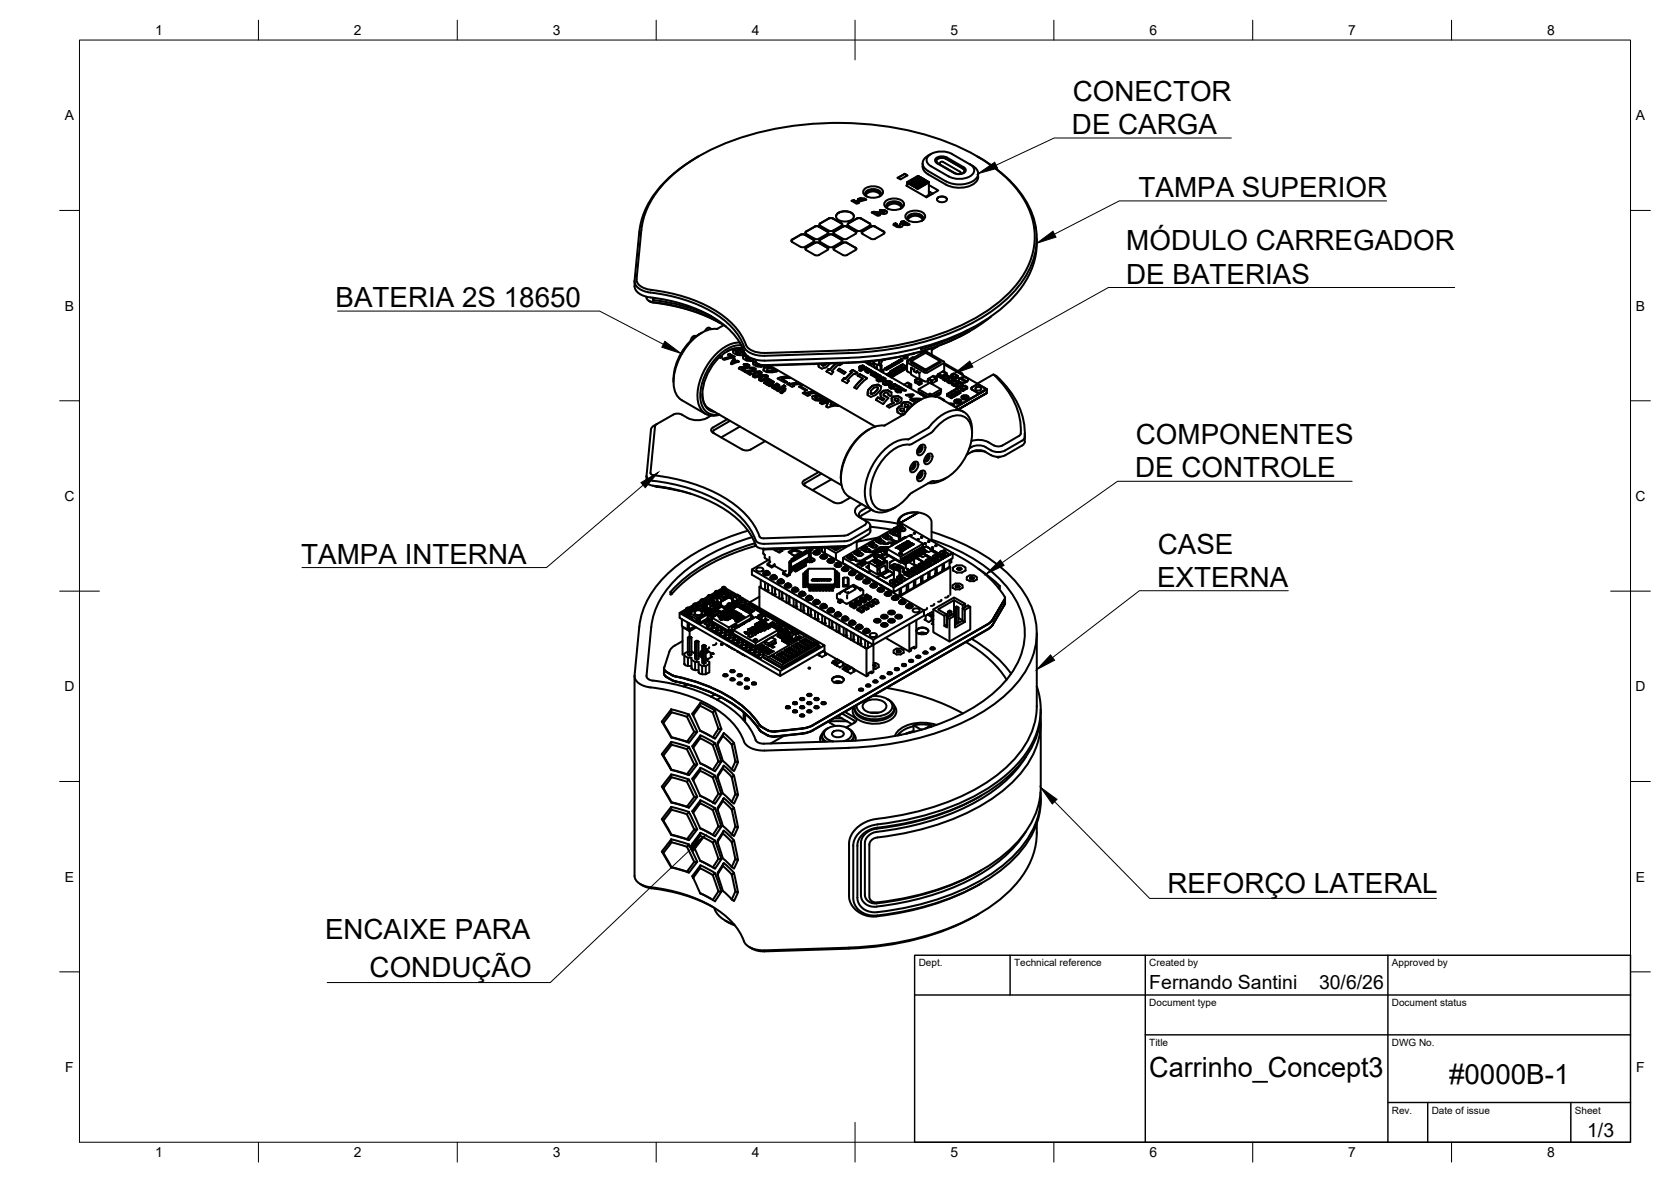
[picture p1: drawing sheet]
<svg xmlns="http://www.w3.org/2000/svg" width="420mm" height="297mm" viewBox="0 0 420 297" stroke-linecap="round" stroke-linejoin="round" font-family="sans-serif">
<defs><g id="words">
<g font-size="7">
<text x="269.7" y="25.3">CONECTOR</text>
<text x="269.5" y="33.7">DE CARGA</text>
<text x="286.3" y="49.5">TAMPA SUPERIOR</text>
<text x="283.2" y="62.8">MÓDULO CARREGADOR</text>
<text x="283.2" y="71.3">DE BATERIAS</text>
<text x="84.4" y="77.2">BATERIA 2S 18650</text>
<text x="285.6" y="111.5">COMPONENTES</text>
<text x="285.4" y="120">DE CONTROLE</text>
<text x="75.8" y="141.6">TAMPA INTERNA</text>
<text x="291.1" y="139.1">CASE</text>
<text x="290.9" y="147.5">EXTERNA</text>
<text x="293.5" y="224.3">REFORÇO LATERAL</text>
<text x="81.7" y="236.1">ENCAIXE PARA</text>
<text x="92.9" y="245.5">CONDUÇÃO</text>
<text x="289" y="270.6">Carrinho_Concept3</text>
<text x="364.3" y="272.3">#0000B-1</text>
</g>
<g font-size="4.9">
<text x="289" y="248.5">Fernando Santini</text>
<text x="331.7" y="248.5">30/6/26</text>
<text x="399.1" y="285.7">1/3</text>
</g>
<g font-size="3.5">
<text x="39" y="8.8">1</text>
<text x="89" y="8.8">2</text>
<text x="139" y="8.8">3</text>
<text x="189" y="8.8">4</text>
<text x="239" y="8.8">5</text>
<text x="289" y="8.8">6</text>
<text x="339" y="8.8">7</text>
<text x="389" y="8.8">8</text>
<text x="16.3" y="30.2">A</text>
<text x="411.3" y="30.2">A</text>
<text x="16.3" y="78">B</text>
<text x="411.3" y="78">B</text>
<text x="16.2" y="125.9">C</text>
<text x="411.2" y="125.9">C</text>
<text x="16.2" y="173.7">D</text>
<text x="411.2" y="173.7">D</text>
<text x="16.3" y="221.6">E</text>
<text x="411.3" y="221.6">E</text>
<text x="16.4" y="269.4">F</text>
<text x="411.4" y="269.4">F</text>
<text x="39" y="290.8">1</text>
<text x="89" y="290.8">2</text>
<text x="139" y="290.8">3</text>
<text x="189" y="290.8">4</text>
<text x="239" y="290.8">5</text>
<text x="289" y="290.8">6</text>
<text x="339" y="290.8">7</text>
<text x="389" y="290.8">8</text>
</g>
<g font-size="2.5">
<text x="231" y="242.9">Dept.</text>
<text x="255" y="242.9">Technical reference</text>
<text x="289" y="242.9">Created by</text>
<text x="350" y="242.9">Approved by</text>
<text x="289" y="252.8">Document type</text>
<text x="350" y="252.8">Document status</text>
<text x="289" y="262.9">Title</text>
<text x="350" y="262.9">DWG No.</text>
<text x="350" y="279.9">Rev.</text>
<text x="360" y="279.9">Date of issue</text>
<text x="396" y="279.9">Sheet</text>
</g>
</g></defs>
<!-- layer: Visible -->
<g fill="none" stroke="#000" stroke-width=".51">
<path d="M175.7 39.3a31 31 0 0 0-13.6 13.8 18.4 18.4 0 0 0-1.4 5.2l-1.1 12.2a2.88 2.88 0 0 0 2.3 2.6l.8 .3a37.9 37.9 0 0 1 19.4 7.1 15.1 15.1 0 0 1 5 6.6M234.1 38.7a2.5 2.5 0 0 0-2 2.9l.7 .9 .6 .5 4.4 2.6M237.9 39.9l-1.3-.3a.9 .9 0 0 0-.9 .3 .9 .9 0 0 0-.2 1l.3 .2M245.7 39.3a31.3 31.3 0 0 1 13.2 13 17.9 17.9 0 0 1-2.5 19.3 42.9 42.9 0 0 1-20.5 13.2 78.4 78.4 0 0 1-22.4 3.9l-21.3 .7a5.3 5.3 0 0 1-5.2-2.3M201.3 59l-2.1 1.2M201.3 59l.6-.1 .5 .1M202.4 59l2.1 1.2M204.9 57l-2.4 1.5M205.9 57l2.1 1.2M206.3 56.1l-.2 .2 .1 .4 2.2 1.3 .5 .1 2.7-1.4 .2-.2-.2-.4M206.3 56.2l-.3 .2M208 58.2l-2.1-1.3-.5-.1-.5 .1-2.4 1.4 .2 .5 2.7 1.3 .5-.1 2.1-1.2"/>
<path d="M208 58.2l.2 .1-.2 .5M208 58.2l.3 .3M208.4 54.9l.5-.1 .6 .1 2.1 1.3M209.6 58.3l2.3-1.4 .6-.1 2.6 1.4 .2 .4-2.3 1.4-.5 .1-.6-.1-2.1-1.2zM210.2 54.4a2.62 2.62 0 0 1 3.8-.9l.6 .6 .1 .3M210.5 53.7a3.1 3.1 0 0 1 4.1 .3 1.41 1.41 0 0 1-1.6 1.6l-.5 .1a1.99 1.99 0 0 1-2.3-1.3zM211.6 56.1l-2.1-1.2-.6-.1-.5 .1-2.2 1.3M211.6 56.2l.2 .2M211.9 57l-2.3 1.5M213 57l2.3 1.5M213.3 56.1l-.1 .4 .1 .2 2.2 1.3 .5 .1 .5-.1M213.3 56.2l-.2 .2"/>
<path d="M214.1 50.5l.6-.2 .4 .3 1.5-.5-.9-.1a2 2 0 0 1 2.1 .2l-2.2 .6 .3 .2-.5 .2zM214.1 50.4v.1M214.7 50.3h.1M214.7 50.3l-.5 .2M214.7 50.3l.4 .3M215.6 50.8l.3 .2M215.7 50h.1M216.3 49.8l1.1 .2M216.3 49.9l-.5 .1M216.5 54.9l2.1 1.3M216.5 54.9l-.8-.1-2.4 1.3M216.5 54.9l-.8-.1-2.4 1.4"/>
<path d="M216.6 50.1l-1.5 .5M216.7 58.5l2.3-1.6 .5-.1 .6 .1 2.3 1.6M216.9 58.2l-.2 .1 .2 .5 2.1 1.2 .5 .1 .6-.1 2.1-1.2 .2-.2-.2-.4M217.3 47.5a3.4 3.4 0 0 1 4.7 .4 1.57 1.57 0 0 1-1.8 1.8 3 3 0 0 1-3.1-1.1v-.7zM217.4 49.9l.4 .3M217.6 48.9a2.52 2.52 0 0 1 3.9 0M218 49.4a.96 .96 0 0 1-.4-1.1 .96 .96 0 0 1 1-.7l1.4-.1a1.21 1.21 0 0 1 1.4 1.6l-.3 .3M218.6 56.1l.2 .4-.2 .2-2.1 1.3M218.6 56.2l.3 .2M219.2 53.4l.6-.2 2.4 .2 .1-.2-1.1-.4h.2h1.1l.6 .4-.2 .4-.6 .2-1.9-.2 .9 .5-.6 .1zM219.2 53.4h.1M219.2 53.4l.6-.2 2.4 .3"/>
<path d="M220.4 53.6l.8 .5M221.2 52.8h.1M221.4 52.8h1.1l.6 .4M221.4 52.8h-.1M221.4 49a2.44 2.44 0 0 0-3.8 0M222.3 53.2l-.1 .2M222.6 50.6a3.4 3.4 0 0 1 4.6 .4 1.57 1.57 0 0 1-1.7 1.7 3 3 0 0 1-3.1-1v-.7zM222.9 51.9a2.52 2.52 0 0 1 3.9 0M223.3 52.4a.96 .96 0 0 1-.4-1.1 .96 .96 0 0 1 1-.6l1.4-.1a1.21 1.21 0 0 1 1.4 1.5l-.3 .3M224.8 56.2l.4-.1 .4 .3-.2 .1 .7 .3 .3-.6h1.1l-.9-.5 .6-.1 1.5 .8-.5 .2-1.2-.1-.2 .5-.5 .1h-.7l-.9-.6zM225.4 56.5l.7 .4M225.6 56.4l-.4-.3-.4 .1-.1 .4"/>
<path d="M225.7 44.7l1.8-1 .7 .4-1.8 1zM226.1 56.8h.1M226.7 52.1a2.44 2.44 0 0 0-3.8 0M227.2 55.6h.1M227.2 55.6l-.5 .1M227.2 55.6l1.5 .9M227.5 56.3l-1.1-.1-.2 .6M227.5 56.2v.1M228 53.7a3.4 3.4 0 0 1 4.6 .3 1.57 1.57 0 0 1-1.8 1.8 3 3 0 0 1-3.1-1.1v-.7zM228.1 46.5l-.2 .1 5.1 3 2.9-1.7-2.3-1.4M228.1 44.1l-.6-.4-1.8 1M228.2 55a2.52 2.52 0 0 1 3.9 0"/>
<path d="M228.6 55.5a.96 .96 0 0 1-.4-1.1 .96 .96 0 0 1 1-.6l1.4-.1a1.21 1.21 0 0 1 1.4 1.5l-.3 .3M230.6 47.3l2.8-1.6 .1 .1-2.8 1.6M230.7 47.4h.1M230.7 47.4l2.8-1.6zM230.9 44.3l-2.7 1.4-.1 1.1M230.9 44.2l.1 .1M230.9 44.2l-2.8 1.8M231 44.4l-2.8 1.6 2.4 1.4M231.3 44.5l-2.8 1.7M231.3 44.5l-2.8 1.6M231.3 44.5l-.2-.2-2.9 1.7M231.3 44.5l.1 .1"/>
<path d="M231.6 44.6l-2.7 1.8M231.6 44.6l-.2-.1-2.8 1.7M231.6 44.6l-2.8 1.7M231.7 44.8h.1M232 41a2.46 2.46 0 0 0 1.4 2.8l4.4 2.6M232 44.9l-2.8 1.7M232 44.9l-.2-.2-2.8 1.7M232 44.9l-2.8 1.6M232 45h.1M232 55.1a2.44 2.44 0 0 0-3.8 0M232.3 45l-2.7 1.8M232.3 45l-.2-.1-2.8 1.7"/>
<path d="M232.3 45l-2.8 1.7M232.4 45.2h.1M232.7 45.3l-2.8 1.7M232.7 45.3l-.2-.2-2.8 1.7M232.7 45.3l-2.8 1.6M232.7 45.4h.1M233.1 45.5l-2.8 1.7M233.1 45.5l-.2-.2-2.9 1.7M233.1 45.5l-2.9 1.6M233.1 45.6h.1M233.4 45.7l-.2-.1-2.8 1.6M233.6 45.8v3.1l-.9 .6"/>
<path d="M233.6 48.8l.3 .2M233.6 48.1l.9 .6M235.4 40.5l.1-.3 .5-.4 .7-.1 .8 .1 4.6 2.6M235.5 40.6l.3 .4 4.6 2.6 1.3 .1 .5-.3 .2-.4M235.6 50.1a1.47 1.47 0 0 1 2.5 0M235.6 41l4.2 2.5M235.6 41a.75 .75 0 0 1-.5-.7 .75 .75 0 0 1 .5-.7 2.72 2.72 0 0 1 2.5 0l4.6 2.7a.72 .72 0 0 1-.4 1.2 2.72 2.72 0 0 1-2.4 0M235.7 49.8a1.54 1.54 0 0 1 2.4 .3 1.45 1.45 0 0 1-2.5 0zM236.3 41.3l.1-.5 .5-.2 4.5 2.5 .2 .6M238.5 44.4l-4.4-2.6a1.62 1.62 0 0 1-1.1-1.6 1.62 1.62 0 0 1 1.1-1.5 5.9 5.9 0 0 1 5.3 0l4.4 2.6a3.1 3.1 0 0 1 2.2 2.3 3.2 3.2 0 0 1-2.8 2.5l-1.6 .3-1.6-.1-2.2-.7M242.1 42.4l.5 .6M242.2 42.3l.4 .6-.4 .6"/>
<path d="M243.9 41.3a1.62 1.62 0 0 1 1.1 1.5 1.62 1.62 0 0 1-1.1 1.5 5.9 5.9 0 0 1-5.4 0M245.9 43.6v.9M246 44.4a3.6 3.6 0 0 1-3.7 2.7l-2.7-.1-1.8-.6M260.7 59.9a19.9 19.9 0 0 1-6.4 15.3 49.1 49.1 0 0 1-22.3 12 80.7 80.7 0 0 1-18.5 2.7M159.6 70.7a3.3 3.3 0 0 0 3.1 3.9 37.8 37.8 0 0 1 19.4 7.1 15.1 15.1 0 0 1 5 6.6M162.6 74.6a1.4 1.4 0 0 0 1.6 1.3 42.5 42.5 0 0 1 18.4 6.2M163.1 75.6l.9 .4a45.9 45.9 0 0 1 17.1 5.2M164.2 74.8v.6M164.2 74.8v.6a46.3 46.3 0 0 1 14.7 4.1M199.2 60.2l-.2 .2 .2 .4 2.1 1.2M199.2 60.2l-.2 .3M201.3 62l.6 .2 .5-.2"/>
<path d="M204.5 60.2l.2 .4-.2 .2-2.1 1.2M204.5 60.2l.2 .3M204.9 61.1l-2.4 1.5M205.9 61.1l2.1 1.2M206.2 60.2l2.2-1.2 .5-.1 .6 .1 2.1 1.2M206.3 60.2l-.2 .2 .1 .4 2.7 1.4 .5-.2 2.2-1.2 .2-.2-.2-.4M206.3 60.2l-.3 .3M208 62.3l-2.1-1.3-.5-.1-.5 .1-2.4 1.4 .2 .5 2.2 1.2 .5 .1 .5-.1 2.1-1.2M208 62.2l.2 .2-.2 .5M208 62.3l.3 .3M209.8 62.2l2.1-1.2 .6-.1 2.6 1.3 .2 .5-2.3 1.4-.5 .1-.6-.1-2.1-1.2-.2-.2zM211.6 60.2l.2 .3"/>
<path d="M211.9 61.1l-2.3 1.5M213 61.1l2.3 1.5M249.2 79.5a55 55 0 0 1-27 10.8l-6.6 .7-23.5 .8M174.8 84.4l.2 .1M174.9 84.4l-.8 .3-.5 1M175.8 84a14.2 14.2 0 0 0-6.5 12M176.5 83.6l-.7 .4M176.6 99a4 4 0 0 0 2.4 4.1M178.4 82.4l.5 .3M178.4 82.4l-.6 .1-.5 .7M181.2 89.5l.3 .2-.3-.2-.3 .3 .3 .1M181.5 89.7l-.2 .2"/>
<path d="M181.9 81.7l-1.5 .9a7.9 7.9 0 0 0-6.5 3 15.3 15.3 0 0 0-4.5 11.3 4.7 4.7 0 0 0 2 3.7l6 3.4M183.1 89.1h.1M183.1 89.1l.8 .5M183.4 89l1.3 .7M183.4 89l-.3 .2M183.4 88.9l1.3 .7M183.4 88.9l-.3 .2M183.9 89.6l-2.2 .6M183.9 89.6l-2.2 .6 .4 .3 2.6-.9M184.3 91.1h.1M184.8 88l.7 .1M184.8 88l-.5 .1v.6l.9 .5 1.1 .1"/>
<path d="M184.8 90.4l-.3-.2-.7 1.2M185.1 88.6l.5 .2M185.2 88.4l.6 .1 .3 .1-.1 .3h-.4l-.5-.3v-.2v.2M185.4 90.6l-1 .5M185.4 90.7l.3 .2M185.5 87.9v.3l-.7-.2-.5 .2M185.5 87.9l1.4 .4M185.6 88.9h.4M185.7 90.9l-.3-.2-1.1 .4M185.7 90.9l-1.7 .7-.2-.2 .7-1.3 .3 .2-.5 .7M185.8 87.6l-1.4 .1-1.6 .6M185.9 87.6l.8-.2a7.9 7.9 0 0 0-6.9 3.6 12.3 12.3 0 0 0-3 9.9 3.3 3.3 0 0 0 3 2.6"/>
<path d="M185.9 87.9l1 .4M185.9 87.9h-.4M186 86.1a9.9 9.9 0 0 0-7.7 4.9 14 14 0 0 0-2.8 10 3.9 3.9 0 0 0 5.4 3.2M186 88.9h.1M186.1 92.3l-.3 .2M186.1 87.6l.9 .5M186.2 88.4l.3 .2M186.2 88.4v-.2v.2l.9 .4M186.3 88.2l.8 .4v.2M186.4 86.8h.1M186.4 86.8a8.8 8.8 0 0 0-7.2 4.3 13.3 13.3 0 0 0-2.9 10.2 3.6 3.6 0 0 0 4.5 2.8M186.5 88.6l.6 .2"/>
<path d="M186.6 92.6l.7 .4M186.8 88.9v.3zM186.8 88.9l.7 .2M186.9 89.1l-.5 .2M186.9 88.3l.2 .1M186.9 88.3h.1M187 91.6l.9 .3v.2l-1.8 .2-.3 .2 1.2 .8 .4-.3-.8-.4M187 91.6h.1M187 88.3a5.3 5.3 0 0 0 5.2 2.3l21.3-.7M187.1 91.5h.8l.5 .3M187.1 91.5l-.1 .1M187.2 88.7h-.1"/>
<path d="M187.3 93.5l1.3 .7M187.5 89h.1M187.5 86.6a4.7 4.7 0 0 0 4.7 2.1M187.5 86.6a19.3 19.3 0 0 0-10.6-10.1 47 47 0 0 0-14.1-3.8 2.9 2.9 0 0 1-2.7-2.6l1.1-12.2a21.8 21.8 0 0 1 7.9-13.9 54.5 54.5 0 0 1 26.6-11.8 80.2 80.2 0 0 1 45.3 4.7 36.8 36.8 0 0 1 16.3 12.9 17.9 17.9 0 0 1-1.7 21.7 43.8 43.8 0 0 1-20.8 12.9 77.6 77.6 0 0 1-21.4 3.6M187.6 89.8h.4l.6 .4M187.6 90.1l.5 .2M187.6 90v-.2v.3l.7 .3 .3-.2M187.8 92.2l-1.7 .1M187.9 92.1l-.1 .1M187.9 91.5l-.9 .1M187.9 91.9v.2M187.9 91.5l.5 .3v.4l-.4 .3-1.4 .1"/>
<path d="M188 89.5h-.8a.43 .43 0 0 0-.4 .2 .43 .43 0 0 0 0 .4l.9 .5a1.46 1.46 0 0 0 1.6-.1v-.3M188.1 89.6h-1.3M188.5 90.3h.1M188.6 92.5h.1M188.6 90.2l-.1 .2-.4-.1M188.7 92.4h.8l.4 .3v.4l-.3 .3M188.7 92.4l-.1 .1M188.9 93.9l-.7-.4 .7 .4-.3 .3M189 90.1l.3 .1v.4M189.4 91.1l.2-.1 1 .8h.7M189.4 93.1l-1.7 .1M189.4 93.9l-.1 .7 .5 .3 .9-.2"/>
<path d="M189.5 93l-.1 .1M189.5 92.4l-.9 .1 .9 .4M189.5 92.9l-.1 .2-1.7 .1-.3 .3 .3-.3M189.5 92.8l-.1 .3M189.5 92.4l.4 .3M189.6 93.4l-1.4 .1M189.6 91h-.2v.6l.9 .5a2.37 2.37 0 0 0 1.9-.1h-.1M189.6 91l.5 .3M189.6 91h.1M189.8 94.4l.2 .1M189.8 90.3l.2 .5M190 90.8a1.98 1.98 0 0 0 2.1 .9"/>
<path d="M190.1 93.4l-.7 .6M190.1 91.3l.1 .2M190.2 91.5l.4 .2M190.5 91.4l1.5 .5M190.6 91.8h.4M191 94.9l-.1 .6 .5 .3 .9-.2M191 93.8l-.1 .3-.5 .3h-.6M191 93.8l-.2-.2-.5 .2-.4 .3-.1 .3M191 93.7l-.2 .4-.8 .4M191 93.4l-.9 .1M191 93.3l.5 .4-.1 .4-.7 .6M191.2 91.8h-.2"/>
<path d="M191.5 93.6l-.5-.2a1.5 1.5 0 0 0-1.7 1.2M192.1 96.2l.3 .2M192.2 92.5a2.72 2.72 0 0 1 2.4 .2M192.2 92.4l-.2 .7 .7 .4 1.5 .1 1.1-.2v-.2M192.5 96.4l.8-.7 .3 .1-.9 .8M192.6 94.6l-.5 .7h-.7l.5 .1 .4-.3a.32 .32 0 0 0 .2-.5 .32 .32 0 0 0-.5 0l-.5 .4-.1 .3M192.6 94.3h-.9l-.7 .6M192.6 94.2l.5 .4a1.07 1.07 0 0 1-.8 1M192.8 93l.1-.3 .6-.1 .9 .2 .2 .2M192.8 93.1l.2 .1M193.1 91.8v.1M193.1 94.5l-.5-.2a1.5 1.5 0 0 0-1.7 1.2"/>
<path d="M193.1 91.8l.2 .1h-.5M193.2 96.9l.9-.8zM193.3 95.3l1.3 .7M193.3 95.2l-1.2 1M193.3 95.3l-1.2 .9M193.3 95.2l1.3 .8-.3 .5-.7 .6-.4-.2M193.5 91.8l26.6 15.4M193.6 95.8l-.9 .7M193.9 96l.2 .1M193.9 96l-.9 .7-.3-.1M194.1 97.1v.3l.7 .2M194.4 96.8l-.3 .2"/>
<path d="M194.5 97.2l.4 .2 .2-.1M194.5 97.1v.1M194.5 97.1l.6 .2-.2 .2-.4-.3M194.6 93l-.7 .2-1.1-.1M194.6 92.7a2.44 2.44 0 0 0-2.5-.1l-.1 .5M194.6 92.7l.7 .6M194.6 92.7l.8 .4M194.6 92.9l-.2 .2-1.4 .1M194.8 97.6l-.1 .2M194.9 96.8l.5 .3M194.9 96.8l-.5 .1M195.1 96.6l.4 .4-.6-.2-.5 .1-.3 .2v.3"/>
<path d="M195.1 96.6h.1M195.4 96.4l-.3 .2M195.4 96.4l-.1 .1M195.4 96.4l.6 .4v.3l-.7 .5-.2 .4-.4-.2 .1-.2M195.4 96.4l.6 .4M195.4 98.1l1.7-1.2zM195.5 96.9v.1M195.5 97h-.1M196.3 98.6h.1M196.6 95.2l1.3 .8zM197 98l-.7 .6M197 97.8l-.1 .3"/>
<path d="M197 97.8l-.7 .8M197 97.8l-.4-.2-.9 .7-.3-.2M197 97.4l.5 .2-.1 .6M197 97.4l.5 .3M197.1 96.8l.4 .2zM197.4 98.2l-.8 .6-.3-.2M197.5 97l-.5 .3M198.1 94.8h-1.4l-1.2 .3M198.1 94.7l.6 .3h-1l-1.1 .2M198.4 96.4l-.4 .1 1.2 .7M198.5 96.4l.3 .1M198.6 95l-.5-.3a3.9 3.9 0 0 0-2.6 .4l1.9 1.1 .5-.2"/>
<path d="M199.6 97l-.3-.2 .4 .2-.5 .2M199.6 97h.1M200.1 96.1l.3 .2-1.6 .2-.4-.1-.4 .1M200.1 96l.4 .1M200.2 96.1l1.6 .7h-.5M200.4 96.3l-1.6 .2M200.5 96.2l1.2 .6M200.9 97.2l1.6 .9h.4l-1.6-.9M201 97.2h.3l1.5 .9M201.3 97.1l-.4 .1M201.3 96.8l-.7-.2-1.3 .2M201.9 98.8l2.4-.2-.3-.3h.3l1.4 .8-1.3-.3-1.1 .3"/>
<path d="M202.7 98.7l-.4-.1-.5 .2 1.2 .7 .6-.2M203.6 99.3l-.3-.2 .2 .2M204.1 98.4h.4M204.2 99.6h.3a2.89 2.89 0 0 1 2.4 .2M204.3 98.5l-1.6 .3M204.4 98.4l1.2 .7M204.6 91.5h.2M205 99.9l.6-.2a1.24 1.24 0 0 1 1.4 .6h-.6a1.24 1.24 0 0 1-1.4-.3v-.1l.1 .2M206.6 91.4v.3M206.9 99.8l.8 .5v.2M206.9 99.8l.8 .4 .1 .3-1.5 .3-1.2-.2-.8-.6a.58 .58 0 0 1 .7-.6h.7l1.2 .4M207.4 91.8l-.5 .1"/>
<path d="M207.8 91.4l-.4 .3M207.8 91.4a.78 .78 0 0 1-1.2 .3l.3 .2M207.8 93.3h.1M207.9 93.4l1.1 .7 .5-.6M208.3 92.8l-.4 .5M208.3 92.8l.3 .2 1.7-1.7-1.7 1.7-.3-.2-.4 .6M208.3 92.8h.1M208.7 91.3l-.4 .4a2.13 2.13 0 0 1-1.6 1l-.9-.5v-.8l.1 .8M209.2 93.3l.3 .2M210.6 93l1.6 1 .4-.4M210.7 93.1l.3-.4 1.6 .9M211 92.7l1.6 .9"/>
<path d="M211 92.6l-.3 .4M211.4 91.3l.3 .1-.3-.1M211.7 91.4l-.5 .4-.4-.2-1.6 1.7M212.2 95l-.4 .6M212.2 95v.1M212.2 95l.3 .2M213.1 95.6l.3 .1M213.4 88l-21.2 .7M213.9 93.4l.5-.4 1.2 .7M213.9 93.4l.3 .2-1.6 1.6-.4-.2-.4 .6 1.1 .7 .5-.6M213.9 93.3h.1M214.2 93.5l-1.6 1.7"/>
<path d="M214.4 93l1.2 .7M214.4 93l-.5 .3M215.6 93.7l-.5 .4-.3-.2-1.7 1.6M215.7 94.4h.1M216.1 92.1l-.1 .4 .5 .3-.4 .3M216.2 94l-.5 .4M216.2 94.1l1.8 1-1.5 1.3-1.1 1.3-.6-.3M216.2 94v.1M216.5 92.8l-.4 .2M216.9 91.9l-.8 .2M216.9 91.9l.4 .1M217.2 92.1l-.3-.2-.5 .1-.3 .1-.1 .4"/>
<path d="M217.3 92.1h.1M217.3 92l-.8 .4M217.4 91l15.4 8.9 .4-.2M217.8 92.3l-.9 .3M217.8 92.4l.3 .1-1.7 .7-.4-.2M217.8 92.3v.1M218 95.1l-1.8-1-.3 .1-.2 .2 1.2 .8-2 2.2 .8-1.1 1.2-1.2M218.1 92.6l-.3-.2-.9 .3-.4-.3 .4 .3M218.1 93.2l.8 .3h.5v-.2M218.2 93.2h-.1M218.2 93.7h.1M218.3 90.9v.5"/>
<path d="M218.4 92.8l.4 .1-.4-.1-.8 .3M218.4 92.7l-.8 .4v.3l.6 .3M218.4 93.6l-.3-.4 .4 .4-.3 .1M218.5 90.9l1.3 .9-.2-.6 .8 .4M218.5 90.9v.7M218.5 91l.2 .2M218.5 91.3l-.1 .2M218.6 93.1l.4 .3M218.6 93.1h-.2M218.7 91.2l.2 .2-.2 .3M218.8 93.4h.2M218.8 93.3l-.4-.1 .6 .2"/>
<path d="M218.9 98.8l.1-.7 .8-.7a.61 .61 0 0 1 .9 .1l-.1 .5-.6 .7-.8 .3-.3-.2 .3 .2M219 93.1l.4 .2M219 93.1l-.3-.1 .7 .3v.2M219 93.3v.1M219.4 97l1.4-.3 .8 .5a2.92 2.92 0 0 1-2 2.3l-.7 .2-.8-.4 .2-1.3M219.4 97l-1.1 1.1M219.8 91.3v.9l.7 .4h-.2M219.9 93.6l-.6 .2-.4 .4 1.3 .7 1.2-.4-.3-.2-.9 .3-.3-.2 .3 .2M219.9 93.6l.4 .2M220 93.6h-.1M220.2 93.8l-.3-.2-.5 .2-.5 .4M220.3 92.4l-.2 .1"/>
<path d="M220.3 93.8l-.8 .3M220.4 91.6l.1 1.1M220.5 93.9l-.9 .3M220.6 94l.3 .1-.9 .3M220.6 93.9l-.1 .1M220.7 97.4l-.2 .7-.6 .6-.7 .3M220.8 94.1l-.2-.1-1 .3-.1-.2 .1 .2M220.9 95.5l.2 .1M221.1 91.7l.3 .3M221.1 91.7l.3 .2 .2-.1v1.6l.1-.2M221.1 94.3l-.9 .2M221.1 94.3l.3 .2"/>
<path d="M221.1 94.3h.1M221.3 94.8l.9 .1M221.3 94.8l-.7 .3M221.3 90.5l-.3 .7 .1 .5M221.4 98.9v.8l1 .6-.4 .3-1.3-.7-.4 .6 1.8 1 1.3-1.4-1.2-.8 1.2 .7M221.4 92.1v1.2M221.6 97.1l-.8-.4a2.47 2.47 0 0 0-2.6 2.6M221.6 91.8v.1M222 93l.1 .3-.2 .2M222.1 90.4l-.5 .7-.2 .8M222.1 95.2l-.5 .4-.7-.1M222.1 95.2l-.7-.2-.4 .2-.1 .3"/>
<path d="M222.1 94.9l.6 .3-.1 .1-.8 .5-.9 .1-.5-.3 .2-.5M222.1 95.2l-.1 .2-.9 .2M222.1 96l-.1 .5 .5 .3a1.59 1.59 0 0 0 1.7-.7M222.1 98.2l-.7 .7M222.2 96l.9-.3 1.1 .4M222.2 99v.3M222.2 99l.7-.4 .5 .3v.4M222.4 90.4h.1M222.5 96.4l.2 .1M222.5 90.3h.1M222.6 90.3l-.2 .1M222.6 96.2l.4-.2 .7 .1-.1 .2-.4 .2h-.5z"/>
<path d="M222.6 92.5l.4 .2-.5-.1M222.6 95.3l-.5-.4a1.21 1.21 0 0 0-1.7 .7M222.8 92.6l.4 .2M222.9 93l-.4-.3-.9 .5M222.9 94.2l.5 .2M223 92.3l.4 .2-.6-.1M223 92.7l-.1 .3v-.2M223.1 92.4l.5 .2M223.1 94.2l.2 .1M223.1 94l-.1 .1M223.1 94h.2M223.2 98.1l1 .5v.7l-.3 .3-.5-.3v-.4"/>
<path d="M223.2 98.1l-1.1 .1M223.3 92.1l.4 .2-.5-.1M223.3 93.9l.6-.3 .5 .3-.6 .3zM223.3 93.9l-.1 .3M223.4 92.5l-.2 .3v-.2M223.4 93.8v.1M223.4 93.8h.1M223.5 92.2l.4 .2M223.5 94.4l.6 .4M223.5 94.4v.1M223.6 93.8h-.2M223.6 93.9v.1"/>
<path d="M223.6 93.8l.6 .1-.4 .2-.3-.2zM223.7 91.9l.4 .2-.6-.1M223.7 93.9h.3l-.2 .2zM223.7 96.1l-.5 .3-.5 .1M223.7 92.3l-.1 .3v-.2M223.8 94.2l.1 .4-.4-.2M223.8 92l.5 .2M223.8 93.3l.6-.3 .1 .1-.7 .2v.3M223.9 96.8l1.4 .2M223.9 96.8l-.3 .2M224 91.7l.5 .2-.6-.1M224 93.9v.1"/>
<path d="M224.1 97.3l.8 .3zM224.1 97.1v.2M224.1 92.1l-.2 .3v-.2M224.1 97.1l2.1 .1M224.1 94.7l.2-.1-.2 .2M224.2 98.6a2.12 2.12 0 0 0-2.1-.4l-.3 .3a.86 .86 0 0 0-.3 1.2M224.2 91.8l.5 .2M224.2 96.2l-.5-.4a1.22 1.22 0 0 0-1.7 .7M224.4 91.5l.4 .2-.6-.1M224.4 93.9l.1 .4-.6 .3M224.5 91.9l-.2 .3v-.2M224.5 94.3l.2 .1"/>
<path d="M224.5 91.6l.5 .2M224.5 94.5v.1M224.5 94.6h-.3M224.5 94.5h-.2v.1M224.6 96.6l.3-.1 1.2 .7M224.7 92.8l.5-.3 .2 .1-.7 .2v.3M224.7 94.4l-.2 .2M224.7 94.4l-.2 .1M224.7 99.6a.87 .87 0 0 0-.5 1.3l.5 .3M224.7 91.3l.4 .2-.5-.2M224.8 91.7l-.1 .3v-.2M224.9 91.3l.5 .3"/>
<path d="M224.9 96.5l-.3 .1 .7 .4M225 96.5l1.2 .7M225 93.9h-.2l.2 .5M225.1 91.1l.4 .2-.6-.1M225.1 91.5l-.1 .3v-.2M225.2 91.2l.5 .1M225.3 97l-1.4-.2-.3 .2v.4l.5 .3 .9-.1M225.4 90.9l.5 .2-.6-.2M225.5 97.8l1.4 .1M225.5 91.3l-.1 .3v-.2M225.5 97.7l-.4 .2v.4l.5 .3h.9l-.7-.2M225.5 93.6l-.5 .3v.5l.5-.4v-.4l-.1-.1-.6 .4 .6-.4-.9-.4-.5 .3v.3v-.3l.8 .5v.4l-.4-.3"/>
<path d="M225.5 92.3l.7-.2-.7 .2v.4M225.6 90.9l.5 .3M225.7 98v.2zM225.7 98l2.1 .1M225.8 99.6l.9 .5v.7l-.3 .3-2.8 1.3-.6-.3 1.7-.9M225.8 99.5l-1.1 .2M225.8 90.7l.4 .2-.6-.2M225.8 93.5l-.1-.1 .1 .5M225.8 98.3l-.1-.1 .8 .4M225.9 91.1l-.2 .2v-.1M225.9 90.7l.5 .2M226.1 90.5l.5 .2-.6-.2"/>
<path d="M226.2 97.2h.1M226.2 97.5l.7 .4-1.4-.1-.4 .1M226.2 97.5l.3-.1 1.2 .7M226.2 90.9l-.1 .3v-.2M226.3 90.5l.5 .2M226.4 91.8l.7-.2-.6 .3-.1-.1v.3M226.4 93.1l-.6 .4v.4l.6-.4v-.4h-.2l-.5 .3 .5-.3-.8-.5-.6 .3v.3v-.3l.9 .5v.4l-.2-.1M226.5 90.2l.4 .3-.5-.2M226.5 97.4l-.3 .1M226.5 97.4l1.3 .7M226.5 97.4h.1M226.6 90.7l-.2 .2v-.1"/>
<path d="M226.7 93l-.2-.1 .2 .5M226.9 90.5l-.1 .2v-.1M227.2 92.7l-.5 .3v.4l.5-.3v-.4l-.1-.1-.6 .3 .6-.3-.9-.5-.5 .3v.3v-.3l.8 .5v.4l-.1-.1M227.5 92.5l-.1-.1 .1 .5M227.5 89.4v.5M227.7 89.6l.1 .2-1.2 .5M227.7 89.4v.5M227.8 89.4l.2 .1M228 89.5l.2 .1-.1 .4h-.9M228.1 92.6l-.6 .3v-.4l.6-.4-.7 .3 .5-.3-.8-.5-.6 .3v.3v-.3l.9 .5v.4l-.2-.1M228.1 91v2.2l1 .7M228.2 97.2l.8-.5v.7l-.2 .1"/>
<path d="M228.3 90.7l-.2-.1v.2M229 91.1l3.6 2h.3M229.1 91.1v-.4l3.7 2.1M229.1 92.5l.7 .4v.4l.7 .4v-.4l.7 .4v1.6l-2.1-1.2zM229.1 96.6l-.1 .1v.7l.1-.1v-.7l-.8-.5-.2 .1 .9 .5-.9-.5-.8 .5M229.2 90.7v.1M229.3 92.4l-.2 .1M229.5 99.2v-.1a.31 .31 0 0 1 .1 .4 .31 .31 0 0 1-.3 .2l-.3 .3-.3-.2 .5-.5M229.5 99.1l-1.7 .2 .3 .2 1.1-.2-.5 .5M229.7 99.3h-1.9M229.8 88.9h.1M229.8 89.9l-.2-.1h-.2l.2 .2-.2-.2-1.1 .7 .2 .1h-.4"/>
<path d="M229.8 88.8h.1M229.8 88.9l-.6 .1M230 92.8l-.2 .1M230 93.2l-.2 .1M230.1 95.5l.5-.4 .2 .1-.6 .4 .6-.4 .8 .5-.6 .3v.7l-.8-.6v-.5l.8 .4 .6-.3 .2 .1v.6l-.6 .3v-.6l.6-.3M230.1 95.5l.1 .6zM230.7 93.2l-.2 .1M231 97.8l2.8-1.6 2.8 1.6M231.2 95.3l.2-.1 1.3 .7 .6-.2M231.2 96.1l-.2-.1v.7h.2M231.3 98.7l-.3-.1v-.8l2.8 1.6v.2M231.4 98.7l.2 .1-.2 .2"/>
<path d="M231.4 98.7l-.2 .2M231.4 93.6l-.2 .1M231.4 98.7h.1M231.6 87.4v.4M231.6 98.9l.1 .1M231.6 98.9l-.2 .1M231.7 98.9l.2 .1M231.7 98.9l-.2 .2M231.8 88.3l.3 .2M231.8 98.9h-.1M231.9 99l-.2 .2M232 99.2h-.2"/>
<path d="M232.1 99.1l.2 .1M232.1 99.1l-.2 .2M232.1 99.1h.1M232.3 99.2l-.2 .2M232.4 99.4h-.3M232.6 99.4l-.2 .2M232.6 99.4l-.2-.1-.1 .2M232.7 99.6h-.2M232.8 99.5l.2 .1M232.8 99.5l-.2 .2M232.8 88.7l3.5 2.1M232.8 88.7l-3.6 2"/>
<path d="M232.8 99.5h.1M233 99.6l-.2 .2M233.3 95.3l.2-.1 .8 .4-.2 .1v.7M233.6 99.1h.4M233.7 99h.3l-.2 .2zM234.1 95.7l-.8-.4v.7l.4 .2M234.3 95.6l1.1-.6v.8l-1.1 .6zM234.3 96.4h-.1M234.6 99.6h.1M234.8 99.5l-.1 .1M234.8 99.5l.1 .1M234.9 99.5l.2 .1"/>
<path d="M234.9 99.5v.1M234.9 99.4h.1M235 99.4l.2 .3 .2-.1-.1 .1M235.1 99.3l-.1 .1M235.2 99.3l.2 .2M235.2 99.4l.4 .1M235.3 99.2h.1M235.4 99.2l.2 .2M235.5 99.1l-.1 .1M235.5 99.1l.3 .2M235.6 94.9l-.2 .1v.8l.2-.1v-.8l-.9-.5-.2 .1 .9 .5-.9-.5-1 .7 .8 .4v.8M235.6 99.2l.3 .1"/>
<path d="M235.6 99.4l.2-.1zM235.6 99h.1M235.7 99l.3 .2M235.7 87l-1.4 .9v1.2M235.8 94.1l.2-.1 .8 .5-.2 .1v.4h.2M235.8 94.3l-.7 .4M235.8 98.9l-.1 .1M235.9 98.9l.2 .2M235.9 99.2l.2-.1zM236 98.9l.3 .2M236 98.9l-.1 .1M236.1 98.8l.2 .2"/>
<path d="M236.1 100h.3h-.1M236.2 98.7h-.2M236.3 98.7l.2 .2M236.3 98.7l.3-.1v-.8l-2.8 1.6M236.3 99l.2-.1zM236.3 90.8l-3.5 2M236.3 90.7l.2 .3M236.5 90.9l-3.6 2.3M236.6 94.6l-.8-.5v.5l.8 .4M236.8 94.5l1.1-.7v.5l-1.1 .7zM237.3 90.9l-4.3-2.5-.5-.1-4.3 2.5-.1 .2 4.6 2.7 .5-.1 4.1-2.3M237.3 90.8l.1 .3-.1 .1"/>
<path d="M237.4 91.6l10.8 6.2M237.4 91v2.4M237.4 91.3l4 2.3M237.6 95.3l.1-.1-.1 .5zM237.6 95.3l-.6-.4v.4l.6 .4M237.7 95.2l.8-.5v.4l-.8 .5zM238 93.8h-.1v.5l.1-.1v-.4l-.8-.5-.2 .1 .9 .4-.9-.4-1 .6 .8 .5v.5M238.1 95.6l.7 .2-.1 .5 .1-.1M238.1 99l.6-.3 .1 .1-.5 .3 .5-.3 .9 .5-.6 .3v.4l-.8-.5v-.4l.8 .5 .6-.3h.1v.4l-.6 .4v-.4l.6-.4M238.1 99l.2 .5zM238.7 94.6l-.2 .5 .2-.5-.6-.3-.1 .1 .5 .3-.5-.3-.9 .5 .6 .3-.6-.3h-.1M238.7 95.9l-.6-.3v.4l.6 .3"/>
<path d="M238.8 95.8l.9-.5v.4l-.9 .5zM239 98.5l.5-.3 .2 .1-.6 .3 .6-.3 .8 .5-.6 .3v.4l-.1-.1M239 98.9v-.4l.1 .4v-.3l.8 .5 .6-.3 .2 .1v.4l-.6 .3v-.4l.6-.3M239.2 94.2l.5-.4 .2 .1-.6 .3 .6-.3 .8 .5-.5 .3v.4l-.9-.5v-.4l.9 .5 .7-.2v.4l-.6 .3v-.4l.6-.3M239.2 94.2l.1 .4zM239.2 96.2l.2-.1 .5 .4-.1 .5 .1-.1M239.2 99.7l-.1-.1 .1 .5M239.8 95.3l-.1 .4 .1-.4-.6-.4-.1 .1 .6 .3-.6-.3-.8 .5 .5 .3v.4M239.8 96.6l-.6-.4v.5l.6 .3M239.8 98l.6-.3 .1 .1-.6 .3 .6-.3 .9 .5-.6 .3v.4l-.1-.1M239.8 98.4v-.4l.1 .4v-.3l.9 .5 .6-.3 .1 .1v.4l-.6 .3v-.4l.6-.3M239.9 96.5l.9-.5v.4l-.9 .5z"/>
<path d="M240.1 99.2l-.2-.1 .2 .5M240.3 94.8l-.1-.1 .1 .5M240.4 96.9l.1-.1 .6 .3-.2 .5 .2-.1M240.9 97.2l-.5-.3v.4l.5 .3M240.9 95.9l-.1 .5 .1-.5-.5-.3-.2 .1 .6 .3-.6-.3-.8 .4 .5 .4v.4M240.9 98.7l-.1-.1 .1 .5M241.1 97.1l.8-.4v.4l-.8 .4zM241.1 95.3l.3-.2 1.5 .9a1.29 1.29 0 0 1-1.8-.5zM241.4 93.6l.4 .2M241.5 93.6v.3M241.5 97.5h.2l.5 .3-.1 .5 .1-.1M241.8 93.8l.3 .4"/>
<path d="M241.8 99.7l.8-.4a.65 .65 0 0 1 .9 .8l-.9 .3a.65 .65 0 0 1-.8-.7zM242.1 96.6l-.2 .5 .2-.5-.6-.4-.1 .1 .5 .4-.5-.4-.9 .5 .6 .3v.4M242.1 97.9l-.6-.4v.4l.6 .4M242.2 99.8l.6-.2 .3 .3-.6 .2zM242.2 97.8l.9-.5v.4l-.9 .5zM243.1 95.9l-1.5-.9a1.29 1.29 0 0 1 1.8 .4l-.3 .5M243.2 97.2l-.1 .5 .1-.5-.6-.3-.1 .1 .6 .3-.6-.3-.8 .5 .5 .3v.4M243.4 82.9a55.3 55.3 0 0 1-11.8 4.9M243.9 83.2a65.3 65.3 0 0 1-30.6 8l-21.3 .7M245.4 97.4l.6-.2a.6 .6 0 0 1 .7 .6l-.7 .4a.6 .6 0 0 1-.8-.6zM245.7 96.4l4.1-2.3a19.6 19.6 0 0 1 6.5 8.3 13.7 13.7 0 0 1 1.2 7.9l-.6 .5M246.3 96.8l1.3 .7 .2 .4-.2 .1"/>
<path d="M246.3 96.8l-.3-.1a2.52 2.52 0 0 0-1.8 .8l.1 .4 1.7 .8 .5-.1 1.1-.6M248.2 97.8l-7.9 4.6 7.9-4.6v.9l-7.1 4.1 7.1-4-7.1 4M248.2 97.8l-7.9 4.5M249.8 94.1a18.5 18.5 0 0 1 6.8 15.1l-.4 .3M162.6 119.7v1.2a1.46 1.46 0 0 0 1.6 1.1 39.5 39.5 0 0 1 20.8 8.1 16.3 16.3 0 0 1 5 6.9M163.6 118.8a.75 .75 0 0 0 .8 .6 40.6 40.6 0 0 1 21.5 8.3 16.8 16.8 0 0 1 5.1 7.1M164.7 107.2l-1.1 11.7M165.1 106.6l-.4 .5M177.8 105a5.9 5.9 0 0 1-6.4-.8l-.8-.3-1.3 .3-5.2 3-.3 .5-1.2 11.9a1.42 1.42 0 0 0 1.6 1.2 39.5 39.5 0 0 1 20.8 8.1 16.3 16.3 0 0 1 5 6.8M177.8 102.5l33.8 19.4M178.7 104.5l-.9 .5M179.6 108.1l-.3 .4 .3 .4"/>
<path d="M182.9 105.4l-3.9 2.3a.65 .65 0 0 0 .2 1l7.4 4.3 .9 .2 1.3-.2 3.6-2.1M183.6 105.8l-4 2.3M186.1 107.2l-4.8 2.7M205 100.1l.4 .2M205.8 118.6l-3.6 2.1M206.6 119l-4.1 2.4M207 100.2l-1.1 .2-.5-.1M208.2 101.2l-.4 1 .4 .2 1.3-.4h1.3l-.6-.2M208.7 100.9l.4 .2M208.8 100.9h-1.5l-1.1 .4M208.8 101.7l.4-.6-.6-.3-1.3 .1-1.1 .3 .5 .4 1-.3a.29 .29 0 0 1 .5 0 .29 .29 0 0 1-.2 .4l-.2 .5M210.2 101.7l-1.4 .1 1.1-.1 .8 .3"/>
<path d="M218.5 107.9a14.8 14.8 0 0 0-7.1 12.4M220.3 100.5l.4-.6 1.3 .7M222.3 106.9a8.9 8.9 0 0 0-7.2 4 14.1 14.1 0 0 0-3.4 11.3 4.1 4.1 0 0 0 1.8 2.7l6 3.4M222.4 100.2l-.4 .4M224.7 101.2l-1.7 .9M224.9 100.5l.6 .4zM225.9 100.4v.3l-.4 .2M225.9 100.4l-.7-.3-.2 .1-.1 .3M226.4 103.1l.4 .3 .4-.1-.4 .1zM226.7 100.1a2.07 2.07 0 0 0-2-.4 .83 .83 0 0 0-.5 1.2M226.7 101.6v.5M226.7 102.1l-.7 .1-.4 .5 .1 .9 .9 .5 .8-.2"/>
<path d="M227.2 101.1l1.1-.1 .9 .5v.5M227.2 101.1l-.5 .4M227.3 103.2v.1M227.3 102.8v.5M227.3 102.8l-.1 .5M227.3 102.8a.61 .61 0 0 0-.9 0v.3M227.5 101.6h.5l.4 .3M227.6 101.6l-.1 .5M228.4 102.2a.67 .67 0 0 1-.9-.1l.3 .2M228.4 102.2l-.6 .1M228.4 101.9v.3M228.4 101.8v.4"/>
<path d="M228.4 102.1h.1M228.4 102.8h-.4v.4M229.2 101.5a2.12 2.12 0 0 0-2-.4l-.5 .5v.5a1.09 1.09 0 0 0-1 1.5M229.2 111.6a8.5 8.5 0 0 0-5.3 2 13.6 13.6 0 0 0-4.9 11.4 3.6 3.6 0 0 0 5.3 2.9 10.6 10.6 0 0 0 4.3-3.6M229.5 116.4a.77 .77 0 0 1 1.4 0 1.95 1.95 0 0 1-1.7 2.3 1.29 1.29 0 0 1 0-2zM229.6 100.5l.8 .5M229.7 116.2h.2a1.05 1.05 0 0 1 .1 1.2 1.05 1.05 0 0 1-1.1 .5l-.1-.2M229.8 116.2a1.36 1.36 0 0 1-.9 1.7M229.8 116.4l-.3 .8-.5 .6M231.2 112.1l.4-.2a1.36 1.36 0 0 1-1 1.7M231.3 100.5a15.3 15.3 0 0 0-4.3 3.8M231.3 112.1a.77 .77 0 0 1 1.3 0 1.95 1.95 0 0 1-1.6 2.3 1.29 1.29 0 0 1 0-2z"/>
<path d="M231.3 118.6a.77 .77 0 0 1 1.3 0 1.95 1.95 0 0 1-1.6 2.3 1.29 1.29 0 0 1 0-1.9zM231.4 119.3l-.8 .4M231.4 100.3l.2 .1M231.4 100.2h-2l-.5 .2 1.2 .8 .4-.2-.9-.5M231.4 112.7l-.7 .4M231.4 112l.3-.1a1.05 1.05 0 0 1 .1 1.2 1.05 1.05 0 0 1-1.1 .6l-.1-.3M231.4 118.5h.3a1.05 1.05 0 0 1 .1 1.2 1.05 1.05 0 0 1-1.1 .5l-.1-.2M231.5 100.4l-1.9 .1M231.5 112.4l-.7 .5M231.6 118.5a1.36 1.36 0 0 1-1 1.6M231.6 100.4l-1.2-.2-1.1 .1-.4 .2M231.6 118.6l-.3 .8-.5 .7"/>
<path d="M231.6 112.1l-.3 .8-.5 .6M233.1 114.4a.77 .77 0 0 1 1.3-.1 1.95 1.95 0 0 1-1.6 2.4 1.29 1.29 0 0 1 0-2zM233.2 114.2h.2a1.05 1.05 0 0 1 .2 1.2 1.05 1.05 0 0 1-1.1 .5l-.1-.2M233.3 114.2a1.36 1.36 0 0 1-.9 1.6M233.4 107.6l-4.9 2.8a8.2 8.2 0 0 0-6.9 3.4 14.5 14.5 0 0 0-4 11.6 4 4 0 0 0 6.1 2.9l.9-.5M233.4 114.3l-.3 .8-.6 .7M233.4 107.6a11.5 11.5 0 0 1 6.7-4.5 3.9 3.9 0 0 1 4.3 4.1v1.8M234.6 108.3l-.5 .5-4.9 2.8M234.6 108.3a8.1 8.1 0 0 1 6.9-3.9 4.2 4.2 0 0 1 2.9 5 13.9 13.9 0 0 1-7.4 11.2l-1.6 .3h-.8M236.3 100h.1l.9 .4-.2 .1h.3v.2M236.3 100.1l6 3.4M236.3 100a5.8 5.8 0 0 0-6.3 1.4l-2.6 2.7-5.1 2.9"/>
<path d="M237.4 100.5l-.1 .1M238.7 101.4l1 .2 .2 .5M239.1 101.7l.4 .2M240 100.7l.8-.3a.65 .65 0 0 1 .9 .7l-.9 .3a.65 .65 0 0 1-.8-.7zM240.4 100.8l.6-.2 .3 .4-.6 .2zM244.2 110.8l1.3-.2h1.3l1.7 .5M244.4 113.5l1.7-.2 1.6 .2M244.9 113.3h2.3M250.6 114.8l.4 .2 .3-.2M250.7 114.8h.7M256.2 109.5l-4.1 2.4-.9 .3a3.7 3.7 0 0 1-2.7-1.1M256.9 110.8l-4.1 2.4a4.4 4.4 0 0 1-5-.9 3.9 3.9 0 0 0-4.1 .4"/>
<path d="M256.9 112l-4.1 2.4a4.5 4.5 0 0 1-5-.8 4.2 4.2 0 0 0-4.7 .7M257.7 108.9l-.1 2.4-.7 .7M164.5 122.2l5.4 .9 3.7 1M164.5 122.1v.1M164.6 122.2l4.4 .6M188.1 133.4a46.7 46.7 0 0 0-21.9 12.5 20.6 20.6 0 0 0-5.5 11.6l-1.1 12.3a2.88 2.88 0 0 0 2.3 2.6l.8 .2a37.6 37.6 0 0 1 19.4 7.1 15.9 15.9 0 0 1 5.2 7.1 5.7 5.7 0 0 0 4.9 1.8l21.3-.7a69.2 69.2 0 0 0 34.5-9.6 26.8 26.8 0 0 0 12.1-14.7 18.2 18.2 0 0 0-4-16.6 42.5 42.5 0 0 0-19.2-12.5l-2.7-.9M189.1 135a42.5 42.5 0 0 0-20.9 12.6 19.1 19.1 0 0 0-4.5 10l-1.1 12.3a1.41 1.41 0 0 0 1.6 1.2 39.2 39.2 0 0 1 20.8 8 16.3 16.3 0 0 1 5 6.8M191.9 138l20.7-.8-.4 .2zM191.9 138v1l.4 .4v.8l1.2 .7M193.5 140v1.4M194.9 138.3l1.2 .5M195.5 138l1.1 .5"/>
<path d="M196 138l.8 .4-.8 .5-1.6-.9M197.5 137.9l-.3 .2-.4-.2M198.2 138.7l1.5-.8 1.8 .8-1.8 1zM199.1 139.3l.7 .3M199.7 137.9v.3M200.2 138.5h.1M200.4 138.6l-.7-.4-1.2 .7M201.3 138.8l-1.6-.4-1.1 .6M201.6 139.3l.2 .1M202.2 122l7.8 4.4h1.4l2.4-1.4M202.2 120.7l-.4 .5 .1 .5 .3 .3M202.5 121.3l-.3 .4 .3 .5"/>
<path d="M202.8 138.3l-3.9 2.2 .3 .2 3.6-2.1M202.8 138.3v.5l-3.6 2.1M202.8 138.3l.3 .1M202.8 138.8l.3 .1M203.2 137.7l.6 .4M203.5 137.7v.2M203.9 138.2l-.2-.1-.6 .3v.5l-3.9 2.3v-.5l-.7 .4-.1 2.8M204 137.7l-.3 .3M204.3 137.7l-.1 .4-.3 .2v2.9l-.3 .1v-2.6l-.2-.1v1.5l-4.5 2.6v-1.5l-.1 .1-.2 2.9M204.3 137.9l-.4 .4M204.5 138.9a.92 .92 0 0 0 .8 .5 .92 .92 0 0 0 .8-.5M204.9 138.5l-.4 .3a.87 .87 0 0 0 .8 .5 .87 .87 0 0 0 .8-.5l-.3-.3"/>
<path d="M205 138.4l.3-.2 .3 .2-.3 .2zM205 138.4l-.2 .1M205.1 137.7l27.2 15.7M205.6 138.4l.2 .1M205.8 138.5v.4l-.5 .2-.5-.2v-.4l.5 .2v.4M205.8 138.5l-.5 .2v-.1M206.1 137.6v.7M206.3 139.9v.1M206.3 140a.94 .94 0 0 0 1.6 0M206.7 137.6v1M206.8 139.4l-.5 .4a.87 .87 0 0 0 .8 .6 .87 .87 0 0 0 .8-.6l-.3-.3M206.8 139.4l.3-.2 .3 .2-.3 .2z"/>
<path d="M207.4 139.4l.2 .1M207.4 137.6v1.4M207.6 139.5v.4l-.5 .3-.5-.3v-.4l.5 .3v.4M207.6 139.5l-.5 .3v-.2M207.8 137.6l2.4 1.4M209 120.5l-4.7 2.7M209.1 137.5v.2M209.5 137.5v.4M210 137.5v.7M210.1 137.5l.4 .3M210.5 137.5v.3l-.5 .3M210.8 137.5v.4"/>
<path d="M211.3 137.5v.2M211.7 137.5l-1.5 .8-1.3-.8M212.3 134.6l-20.3 .7-.7-.1-.3-.4M213 139.9l.2 .3M213.3 134.4l-1 .2M213.7 137l-3.5 2v1.6M213.8 139.4l.2-.1 .4 .2M214 139.5h-.3l.3 .2v.7M214.2 139.4l-.2 .3 .4-.2M214.4 139.8l.7 .4a.75 .75 0 0 1-1.2 .4M214.4 139.5v.7M214.7 138.9l.2 .3"/>
<path d="M214.9 139.2l-.1-.5 .6-.2v.7M214.9 139.2l.8 .4M215.4 136v2.2M215.5 139l.2 .3h.4l.1-.3M215.6 138.4l.2-.1 .4 .2M215.8 138.5h-.4l.4 .2v.6M216 138.4l-.2 .3 .4-.2M216.2 138.7l.4 .3M216.2 138.5v.7M216.5 137.9l.2 .2M216.7 126.7a2.23 2.23 0 0 0-1.7 2 3.4 3.4 0 0 0 2.4 2M216.7 139l.2 .2a.75 .75 0 0 1-1.2 .4"/>
<path d="M216.7 138.1l-.1-.4 .6-.3v.8M216.7 138.1l.7 .5M216.9 139.3l-.5 .4-.7-.1M216.9 130.5l8.8 1.1M217.3 137.9l.2 .4 .4-.1 .1-.3M217.4 137.3l.2-.1 .4 .2M217.4 130.7a1.6 1.6 0 0 1 1.4 1.8l-.7 .7-4.1 2.4-1.2 .4-20.7 .7a2.21 2.21 0 0 1-2.1-1M217.4 130.7a.64 .64 0 0 1 .4 .6 .64 .64 0 0 1-.4 .6l-4.1 2.5M217.6 137.4h-.4l.4 .2v.7M217.8 137.3l-.2 .3 .4-.2M218 137.7l.6 .5a.75 .75 0 0 1-1.1 .3M218 137.4v.8"/>
<path d="M218.1 127.5l-1.4 .8a1.08 1.08 0 0 0-.7 1 1.08 1.08 0 0 0 .7 1M218.3 136.8l.2 .3M218.4 138.6l.3 .2zM218.5 137.1l.7 .4M218.7 138.3a.78 .78 0 0 1-1.2 .2M218.7 138.8h.8zM218.8 132.2v1.2M218.8 132.4l5.4 .7M218.9 133.4l-.2 .5-.6 .5-4.1 2.4-1.2 .4-20.7 .7a2.3 2.3 0 0 1-2.1-.9M219 136.4v.7M219 136.4l-.6 .3 .1 .4M219.1 136.9l.2 .3h.4v-.3"/>
<path d="M219.1 128.1l-2.9 1.8M219.2 136.3l.2-.1 .4 .2M219.4 136.4h-.4l.4 .2v.7M219.5 138.8l1.9-1.1zM219.6 136.3l-.2 .3 .4-.2M219.8 136.7l.6 .4a.75 .75 0 0 1-1.1 .4M219.8 136.4v.7M219.9 139.9l.3-.2-.3 .2 .5 .3M220 139.9l.5 .3M220.1 135.8l.2 .3M220.3 136.1l-.1-.5 .6-.2v.7M220.3 136.1l.7 .4"/>
<path d="M220.5 137.2l-.5 .4-.7-.1M220.8 135.1l-5.4 1M220.8 140l-.4-.3v.5M220.9 135.9l.2 .3 .4-.1v-.2M221 139.4l-.2-.1-.6 .4v.4l-.2-.2 .2-.1M221 139.4l.7 .4-.4 .3 .4-.3 .2 .1v.4M221 139.4l-.6 .3h-.2M221 135.3l.2-.1 .3 .2M221.2 135.4h-.4l.4 .2v.6M221.2 138.7h.3M221.3 138.6l.2 .1-.1 .1zM221.4 135.3l-.2 .3 .3-.2"/>
<path d="M221.5 135.6l.7 .5a.75 .75 0 0 1-1.2 .4M221.5 135.4v.7M221.7 139.4h.3M221.8 139.3l.2 .1-.1 .1zM221.9 139.9l-.5 .3M221.9 134.7l.2 .3M222 138.5l.9 .5-.2 .2 3.8 2.2-1.4-.8-1.4 .7v1.4l1.1 .6v.9l-1.9-1.1 .2-.2v-1.8M222 136.5l.5 .2zM222 136.5h-1M222.1 135l-.1-.4 .6-.3v.8M222.1 135l.7 .5M222.1 135l.7 .4"/>
<path d="M222.2 136.2v.1M222.4 138.5l.3 .2M222.5 138.5l-.3-.2-.2 .2 .4 .1 .2-.2 .3 .1M222.5 136.7h.6zM222.5 138.2l.2-.1 .2 .1v.2zM222.7 134.8l.2 .4 .3-.1 .1-.3M222.8 134.2l.2-.1 .3 .2M222.9 138.2v.1M222.9 138.4l-.4-.2h-.9h.9l.2-.2h-1.2l-4.9 2.9h-1l-.6-.4M222.9 138.6l-.2 .1M222.9 139.1l-.1 .1 3.7 2.1 .2-.2M222.9 137.9v1.3l3.6 2 .2-.1v-.4"/>
<path d="M222.9 137.9l5.7-3.3 3.5 2-5.6 3.3zM222.9 139.1l-.1 .1M222.9 138.4v.1M223 134.3h-.4l.4 .2v.7M223.1 136.7l.5-.3zM223.2 134.2l-.2 .3 .3-.2M223.3 137.7h-1.9h1.9M223.3 134.6l.7 .4a.75 .75 0 0 1-1.2 .4M223.3 134.3v.8M223.5 139.7l-.7-.5-.7 .4h-.8h.8l.7-.3-.1-.1 .2-.2-1.3-.7-6.4 3.7M223.6 137.5h-2.3l-1.9 1.1-.8-.2M223.6 136.4h1.5z"/>
<path d="M223.7 133.7l.2 .3M223.8 135.5l1.3 .7zM223.9 134l.7 .4M223.9 134l-.1-.5 .6-.2v.7M224 135.3l1.2 .7 .7 .1M224 135.3l-.4 .2-.8-.1M224 135.1v.2M224.2 137h.1M224.2 137l.1 .1M224.3 137h.1M224.4 136.9l.1 .1M224.4 136.9l-.2 .1"/>
<path d="M224.5 133.8l.1 .3h.3l.2-.3M224.6 133.2l.2-.1 .3 .2M224.6 134.4h1M224.8 133.3h-.4l.4 .2v.6M225 133.2l-.2 .3 .3-.2M225.1 136.2h.5zM225.1 133.5l.5 .3M225.1 133.3v.7M225.3 137.7h.1M225.2 136.5l-.1-.1 .1 .1M225.3 127.4l-.7 .4M225.3 137.7l.2-.1z"/>
<path d="M225.3 134.5l.7 .4zM225.4 136.4l-1.9-.1a1.1 1.1 0 0 1-1.4 .1l-.1 .1M225.5 137.6l.5 .3zM225.6 137.6l.1-.1-.5 .2M225.6 134.4l.7 .4 .1 1.1M225.6 133.8l.2 .2a.75 .75 0 0 1-1.2 .4M225.7 136.3l-.1-.1 .1 .1M225.7 137.4l.6 .3-.6-.3 .5-.2 .4 .3M225.7 137.5l-.2 .1 .5 .3M225.7 132.2l.2-1.7 .6-.7 .8-.5 2.3-.6 1.7 .1 1.1 .4 1.1 .6 .7 1.1v5M225.8 134.1l-.2 .3M225.9 137.4l.1 .1 .2-.1"/>
<path d="M225.9 137.3h.1M226 135.9l.2 .1M226 134.9v1M226.1 137.3h.1M226 131.1l.1 .5M226.1 139l.5-.1 .3 .2-.5 .2zM226.1 139.2l.4-.2 .3 .2M226.1 131.6l4.7-2.8zM226.2 137.5l.2-.1zM226.2 137.1l.3-.2 .3 .5M226.2 133v-.7l-.6 .2v.3l.8 .6M226.2 132.8l.3 .3 .3-.1 .1-.2"/>
<path d="M226.3 137.7l.3-.2zM226.4 133.7l-1.7-.9 1.7 .9v2M226.4 135.7l1.1-.7zM226.4 138.2l.6 .2M226.4 132.2l.2-.2 .3 .3M226.5 138.1h.1M226.5 137.5h-.4M226.5 138.4l.2 .1zM226.5 139.9v1.3M226.5 137l.3 .4zM226.5 137l-.3 .1 .3-.1M226.5 138.1l-.2 .1 .2 .2-.2-.2"/>
<path d="M226.5 135.8h.1M226.6 132.3h-.4l.4 .1v.7M226.6 138.3l-.1 .1M226.6 138.3h.1M226.7 138.2l.1 .1zM226.7 138h.1M226.8 136.9h.1M226.7 138l.2 .2zM226.7 136.8h.1M226.7 136.8v.1M226.7 136.8l.8 .2-.3 .2 .3-.2M226.7 138.5h.2z"/>
<path d="M226.8 137.4h.1M226.8 132.2l-.2 .2 .3-.1M226.8 138l.1-.2-.2 .2M226.8 138.3l.1 .1M226.8 138.3v.1l-.2-.1M226.9 136.9l.3 .2M226.9 138.2h.3zM226.9 132.5l.7 .5a.75 .75 0 0 1-1.2 .4M226.9 132.3v.7M226.9 138.1h.4M226.9 137.8v.3l.3-.2 .2 .2M227 138.4h.1"/>
<path d="M227 136.6l.4-.2 .3 .5M227.1 138h.1M227.1 138h.1h-.1M227.1 137.7h.1M227.1 137.7l.1-.1 .7 .3-.3 .1 .3-.1M227.2 138.2h.1zM227.3 137.7h.1M227.2 137.1h-.1M227.4 136.5l.2 .5zM227.4 136.5l-.3 .2 .3-.2M227.4 138.1h.1M227.5 137.5l.3-.2 .2 .4v-.1"/>
<path d="M227.5 137.5h.1M227.6 138h.1M227.6 137.4h.1zM227.6 136.3l.8 .2M227.7 136.9h.1M227.6 140v.2M227.6 140l.2 .2M227.6 137.9l-.3-.2 .2 .3M227.6 135.1l-1.1 .6M227.7 137.4l.2 .2zM227.7 136.3l.3 .1-.1 .1-.2-.2 .3 .1M227.8 135h-.3h.4"/>
<path d="M227.9 139.8l-.3 .1M227.9 139.8l.1 .3M227.9 137.8h.1M227.9 137.7v.1M227.9 136.6l.2-.1-.2 .1 .1 .2M227.9 136.1l.4-.1 .4 .3M228 137.7l.3-.1-.3 .2M228 136.2h.1M228 136.7l-.4-.4 .4 .4M228 139.6l.2-.1 .3 .3M228 136.1h.1M228.1 136.1h.1"/>
<path d="M228.2 136h.1M228.3 136.2h.1M228.2 137.4l.3 .1-.6-.3 .6 .3M228.3 137l.7 .1-.4-.3 .4 .3M228.3 137.1l-.4 .1M228.3 136.1l-.1 .1M228.3 136.1h.1M228.3 137.6l-.3 .2M228.5 136.2h.1M228.4 136.1v.1M228.4 137l.8 .1-.8-.1 .4 .3M228.5 136.4l.2-.1z"/>
<path d="M228.6 136.2h.1M228.5 139.8v.2M228.5 140l.5 .4-.3 .2M228.5 137.2l-.3 .2 .3-.2h-.5M228.5 139.4l.3-.1 .1 .4M228.6 136.2l-.2 .2M228.6 140v.1M228.6 136.8l.6 .3M228.7 139.7v.1M228.7 139.8l.5 .6 .4 .2 .2-.1-.4-.2-.2 .1M228.7 136.3h.1M228.7 139.7l-.2-.3 .1 .6"/>
<path d="M228.9 137.3l-.6-.3 .5 .3M228.9 136.7l.4 .3M228.9 134.5h.3M228.9 139.7l.2 .2M229 139.3v-.2l.2 .3M229 139.1l.2-.1 .2 .3M229 134.5h.2l-.1 .1zM229 139.3v.1M229 136.7l.3 .2 .3-.1M229 139.8h.1M229 139.4v.3M229 139.7l-.1 .1"/>
<path d="M229.1 139.7v.1M229.1 140l.3 .2-.2 .1M229.1 139.8l.9 .6 .2-.1-.3-.4M229.2 139.4l.5 .8 .3 .2 .2-.1-.3-.3-.2 .2M229.2 137.1h.1M229.3 136.7h.4M229.3 136.5l-.4 .2M229.3 137l.3-.1zM229.4 136.8l.1-.1zM229.4 139.3l.1 .4M229.5 139.5h-.1M229.5 139.4l.1 .1"/>
<path d="M229.5 139.7l.4 .2-.2 .1M229.5 139.5l-.1 .1M229.6 139.6h.1M229.6 139.6l.9 .5 .2-.1-.3-.4M229.6 139.6h-.1M229.7 136.8h.1M229.6 139.1l.2 .4M229.7 139.1l-.3-.3 .1 .7M229.7 138.8h-.3M229.7 138.7l.2 .6 .5 .3-.3 .1M229.8 134h.3M229.8 139.5l.7 .6 .2-.1-.3-.2-.3 .1"/>
<path d="M229.8 134h.3l-.2 .1zM229.9 138.6h.4l.2 .5M229.9 140l3.9 2.2-1.6 1-2.4-1.4 2.4 1.4 1.6-1M229.9 139.9l4 2.3zM230 138.8l-.1-.2 .4 .7M230 138.9v.3M230 139.2h-.1M230 139.2l-.1 .1M230 139.3l1 .5 .2-.1-.4-.4 1.2 .7 .7-.4 2.8 1.7-1.6 .9 1.6-.9M230.3 139.3l.7 .5 .2-.1-.4-.2-.2 .1M230.4 138.3l.2-.1 .2 .3M230.5 139h.1"/>
<path d="M230.4 138.6v-.3l.2 .3M230.4 138.9l-.1 .1M230.4 138.6v.3M230.4 138.9l.1 .1M230.5 139.2l.3 .1-.2 .2M230.5 139h-.1M230.6 138.6l.1 .4 .7 .6-.9-.6M230.7 135.6h.3M230.8 135.5l.2 .1-.1 .1zM230.8 138.5v.1M230.8 138.6l.5 .5-.2 .1M230.8 128.8a4.2 4.2 0 0 0-4.7 2v.8"/>
<path d="M230.9 138.8h.1M230.9 138.1v.2M230.9 138.6v.1M230.9 138.3v.3M230.9 138.6l.1 .1M230.9 138.1l.2 .2M231.1 138.3l.1 .4 .7 .6-.9-.5M231.1 139.4l.2-.2 .3 .2M231.1 138h-.3M231.1 137.9l.2 .3M231.3 138.2v.3l.5 .3-.3 .1M231.3 139.1v.1"/>
<path d="M231.3 137.8l.3-.1 .1 .2M231.4 138.4h-.1M231.4 138.4v.1M231.4 138.4l-.1 .1M231.4 139.6l.2-.2zM231.4 138.5l1 .5 .2-.1-.4-.4M231.4 138.5l-.1 .1M231.5 138.2l.2 .2M231.5 138.2l-.2-.4 .1 .6M231.5 139.1l.3-.1 .3 .2-.2 .1 .2-.1M231.6 135.1h.3M231.6 135l.3 .1-.2 .1z"/>
<path d="M231.6 138.5l.8 .5 .2-.1-.4-.2-.2 .1M231.7 137.9l.2 .4M231.8 138.8l4 2.3zM231.8 138.8v.2M231.8 137.5v.6M231.8 138.1l-.1 .1M231.8 138.1l.1 .1M231.9 138.3l.3 .2-.2 .2M231.9 138.2h-.1M231.9 138.2h.1M232 137.9l.5 .5 .2-.1 .8 .5 .6-.4 3.2 1.8-1.5 .9 1.5-.9M232.1 136.6v.9"/>
<path d="M232.2 137.8l.1 .3M232.2 138h.1M232.3 138l.1-.1zM232.3 138.1l.7 .5-.2 .2-.3-.3 .2-.1 .3 .2-.2 .2-.9-.6M232.4 137.9l-.4-.5-.2 .1 .2 .5M232.5 138.4v.1M232.5 136.6h.3M232.6 136.5l.2 .1-.1 .1zM232.9 137.3l4.7 2.8zM232.9 137.3l-.7 .4 .7-.4M233.4 136.1h.3M233.4 136.1h.3l-.2 .1z"/>
<path d="M233.6 121.4h-.2M234.2 135.6a40.8 40.8 0 0 1 19.1 12.1 17.1 17.1 0 0 1 .4 22.3 38.6 38.6 0 0 1-17.2 11.8 72 72 0 0 1-23.2 4.4l-21.2 .7a2.22 2.22 0 0 1-2.1-.9M234.3 137.6h.3M234.4 137.6h.2l-.1 .1zM234.6 120.9l-.5 .2-4.9 2.8-.5 .5M235.2 137.2h.3M235.2 137.1l.3 .1-.2 .1zM235.4 139.4l.2-.1 .3 .2M235.6 139.5h-.4l.4 .2v.7M235.7 139.4l-.1 .3 .3-.2M235.9 139.8l.7 .4a.75 .75 0 0 1-1.2 .4l-.8-.5v-.3l.6-.3v.7M235.9 139.5v.7"/>
<path d="M236.5 139.2l.7 .4M236.5 139.2l-.1-.5 .6-.2v.7M237 139l.3 .3h.3l.1-.3M237.2 138.4l.2-.1 .3 .2M237.4 138.5h-.4l.4 .2v.6M237.5 138.4l-.1 .3 .3-.2M237.7 138.7l.7 .5a.75 .75 0 0 1-1.2 .4M237.7 138.5v.7M238 120.1l-2.7 1.2-1.8 .1M239.5 139v1.3l-14.8 8.6v-1.4M239.5 139a29.3 29.3 0 0 1 13.2 11.3v.1M168.6 148.8v.6"/>
<path d="M168.6 148.8l.3 .4-.3 .2M168.6 148.8a43.6 43.6 0 0 1 21.2-12.3l.1 .7-6.5 2.3-3.4 1.5-3 1.7-4.8 3.4-3.4 3.2M170.9 154v1.3l25.3 14.5 11.1-6.4v-1.2M171.4 155.6v1.8l1.5 .8v-1.8M171.7 157.5l-.1 .1M172.5 154l.2 .2 .5 .1M172.6 153.5l-1 .5 1.4 .8 .2-.1-.2 .1-1.4-.8M172.7 152.8l.3-.2 .3 .2-.3 .2zM172.7 152.8l-.1 .1M172.9 158.2h.3M173 153v.1l-.4-.2v1.2M173.2 153.9v.8l.4 .3v-.9l1.9 1.1v.8"/>
<path d="M173.2 153.9l.4 .3M173.2 154.7v.5l.8 .4M173.2 156.6v1.6l1.4-.8M173.3 153.8l.3 .3M173.3 153.9h-.1M173.3 152.8l.2 .1M173.4 159.9v-1.3l-1.8-1v6.9M173.4 153.7l-.1 .2 .4 .2M173.5 153.7v-.8l-.5 .2v1.2M173.5 153.4l.3 .2M173.5 158.1v.2M173.5 158l.3 .2"/>
<path d="M173.8 157.9l.2 .1M174 155.6v-.7l1.2 .7v.7M174 155.6l1.2 .7M174 154.9v.7M174.3 153l.2 .2M174.3 152l-1.1 .7M174.4 152.5l-.3 .1a.44 .44 0 0 0-.3 .4 .44 .44 0 0 0 .3 .4l-.3-.4M174.5 151.8l.3-.2 .3 .2-.3 .1zM174.5 151.8h-.2M174.5 157.5l.2 .1-1.3 .8-.3-.2M174.7 154.2h.1M174.7 154.2l.2-.6 .5-.2 .9 .2 .2 .6"/>
<path d="M174.7 154a.93 .93 0 0 0 .9 .6 .93 .93 0 0 0 .9-.6M174.7 154v.1M174.8 151.9v.2l-.5-.3v1.3M175 152.8l.3 .2-1.5 .9-.4-.2M175 152.9l-1.5 .9M175 157.7l-1.6 .9M175.1 151.8h.2M175.3 152.4l.5 .6M175.3 152.8v-1l-.5 .3v.9M175.3 153.1l-.3-.3 .7 .2 1.8 1.1M175.5 156l.4 .3M175.5 155.3v.7l.5 .3"/>
<path d="M175.6 155.2l.4 .3zM175.6 155.2l.4 .3 .2-.2-.2 .1M175.6 155.2h-.1M175.6 151.9a1.16 1.16 0 0 0 2 0M175.9 155.2l1.5-1-1.6 .9 .4 .2M176 156.3l-.1 .4M176 156.3l-.1 .4-.7-.4M176.1 151.9l.1-.1a.46 .46 0 0 0 .4 .4 .46 .46 0 0 0 .5-.4v.1M176.1 151l-1.1 .7M176.2 153.2l.4-.2 .6 .3-.4 .3 .4-.3M176.3 150.7l.3-.2 .3 .2-.3 .2zM176.3 150.7l-.2 .1"/>
<path d="M176.5 154v.2M176.5 153.3h-.1M176.5 153.3l.2 .1M176.5 153.3h-.1h.1M176.5 153.3l.2 .1-.2-.1M176.6 153.3l-.1 .1M176.6 150.9v.2l-.5-.3v1.2M176.6 153l.2-.1 .6 .3v.3M176.6 153h.1M176.6 153.4h.1M176.7 153.3h.1M176.7 153.2h-.2"/>
<path d="M176.7 153.2h-.2l.2 .1M176.7 153.2v.1M176.8 153.3h-.1M176.9 150.7l.1 .1M177 152.1v-1.3l-.4 .3v1.1M177 153.7l.5-.2 .5 .3-.5 .3M177.1 151.4a.57 .57 0 0 1 .5 .7 1.19 1.19 0 0 1-2-.2l.6-.5M177.1 153l.2-.1 .7 .4-.7-.4zM177.1 156.7l1 .4M177.2 153.3l.2-.1v.3M177.2 153.3h.1M177.2 153.8l.3 .1z"/>
<path d="M177.3 153.8l.2 .1zM177.4 156.7l.1-.1-.1 .1 .7 .4M177.4 153.5v-.3l-.6 .4M177.4 154.2l.3 .3-.3-.2M177.4 153.3l.2 .1M177.4 153.7l.3 .1M177.4 153.7l.2 .1M177.5 153.5l.2-.1 .5 .3v.3l-.2 .1M177.5 153.9l-.3-.1 .3 .1M177.5 156.5l-.4 .2M177.5 156.1v.6l.8 .5M177.5 154.1l.7-.4v.3l-.4 .3"/>
<path d="M177.6 152.7l.7 .4 .3-.2M177.6 153.8h.1M177.7 153.8h.1M177.7 155.8l-1.5 .8M177.7 155.6l-1.4 .8v.2M177.7 155.8v-.2l-1.4 .8v.2M177.7 154.4l.2-.1-.2 .2M177.8 152.6l-.4 .2 .7 .5 .5-.4M177.8 152.5l-.8 .4M177.8 152.6l-.2 .1 .7 .4 .3-.2M177.8 152.6l.6 .4 .2-.1M177.8 152.6h.1"/>
<path d="M177.8 151.9v.7M177.9 153.5l.2-.1 .4 .2-.4-.2zM177.9 154.4h.1M177.9 150.9l.1-.1a.46 .46 0 0 0 .4 .4 .46 .46 0 0 0 .5-.5v.2M177.9 155.1v-.7l-1.9 1.1v1.2l.3-.1M177.9 155.1v.5l-.2 .2M177.9 154.6l.9 .5 .7-.5-.7 .5zM177.9 155.1v.5M177.9 150l-1.1 .6M177.9 155.1h.1M178 150.4a.53 .53 0 0 0-.5 .7l.4 .3 .6 .1-.7-.2-.4-.4M178 153.3l-.2 .1"/>
<path d="M178 153.8l.2-.1-.2 .5M178 153.8l-.5 .3M178 153.8h.1M178.1 155.8l.3 .2 .6-.3-.6 .3-.4-.2-.5 .3 .8 .5 .5-.3 .8 .5M178.1 151.7l.6 .4v.2M178.1 149.7l.3-.2 .3 .2-.3 .1zM178.1 149.7l-.2 .1M178.2 153.8l.3 .1-.5 .3M178.4 157.2l-.7 .4 .8 .5 .6-.4-.6 .4-.8-.5M178.4 156.6l-.1 .6M178.4 149.8v.2l-.5-.2v1.2M178.4 156.6h.7l.1 .3-.1 .1"/>
<path d="M178.5 153.9l-.5 .3M178.5 153.6l.2 .7M178.5 153.6l.3 .2M178.5 155.8l-.3-.2-.8 .5 .1 .1-.1-.1M178.5 154.1l-.6 .3M178.5 154l-.6 .3-.4-.3M178.5 154.5l.3 .1M178.6 153.3l.8-.5 .8 .5-.8 .5zM178.6 154.2l-.7 .3M178.6 153.3l-.1 .3M178.6 153.1l-.4 .2 .3 .2M178.6 153.1l-.1 .1"/>
<path d="M178.6 154.4l-.1 .1 .3 .2M178.6 153.1l-.4 .2M178.6 152.4v.7M178.6 153.1l.2 .1M178.6 153.1h.1M178.7 152.4h-.1M178.7 154.3v.1M178.7 149.7l.1 .1M178.8 155.3l.1 .2-.1 .3h-.8M178.8 153.7l.2 .1M178.8 153.7l-.1 .7M178.8 151.1v-1.3l-.4 .2v1.2"/>
<path d="M178.9 150.4l.5 .4-.3 .5 .3-.4M178.9 154.5v.1M178.9 151.2h.1M178.9 151.3l-.3 .1 .7 .4v.2v-.2l-.7-.4-.8 .5M178.9 152.2l.7 .5M178.9 151.3l.6 .3M178.9 153.3l.5 .3M178.9 153.3l.4-.1 .1 .4zM179 154.4l-.1 .2M179 155.2l5.7-3.2 4.2 2.4-5.7 3.3zM179 155.4h-.2v.4M179 155.2l-.2 .1"/>
<path d="M179 155.2v.9l4.2 2.5M179 153.9l.4 .2v.6M179 153.8l-.1 .7M179 153.8v.1M179.1 155.1h.1M179.1 157.2h-.7M179.1 155.2h-.1M179.1 153.4l.2-.1v.2zM179.1 153.4l.2-.1v.2M179.2 149.9l.4 .4 .8 .1M179.3 155.1l-.9 .4 .4 .1-.4-.1M179.3 153.1l.5 .2"/>
<path d="M179.4 157.8l.1 .1M179.4 157.8l-.6 .4 .8 .5 .6-.4-.6 .4-.8-.5M179.5 157.2l-.1 .6M179.5 157.2v.7M179.5 157.2h.7l.1 .3-.1 .1M179.5 151.9l.6 .4v.6v-.6l-.6-.4M179.5 151.9l-.9 .5M179.5 151.9l.3-.2 .6 .4M179.5 152.8l.7 .5M179.5 152.7l.7 .6M179.5 152.7v.1M179.5 152.7l.8 .5"/>
<path d="M179.5 151.7l.2 .1M179.5 151.8h.1M179.5 151.6v.3M179.5 152.7h.1M179.5 151.6h.1M179.6 153l-.3 .1M179.6 152.7l.7 .5M179.6 153l-.3 .2 .5 .1h-.2M179.6 153l-.3 .1 .5 .1-.2 .1M179.6 152.7l.8 .5M179.6 156.8l-.4 .2 .2 .2 .4-.3 .9 .5M179.6 156.8l-.4 .2v.7l-.1-.7 .1 .7 .2 .1"/>
<path d="M179.6 152.7h.1M179.6 153.3h.1M179.7 149.9l.1-.1a.46 .46 0 0 0 .4 .3 .46 .46 0 0 0 .5-.4v.2M179.7 148.9l-1.1 .7M179.8 149.3l-.5 .3v.4l.4 .4h.7M179.8 158.8l.8 .5 .7-.4M179.8 153.3h-.2M179.9 154.7h-.1M179.9 148.6l.3-.2 .3 .2-.3 .2zM179.9 148.6l-.2 .1M180.2 157.8h-.7M180.2 157.6v.7l.2 .1"/>
<path d="M180.2 154.5l-.1 .1M180.2 148.8v.2l-.5-.3v1.3M180.2 151.2l.7 .4 .3-.2M180.3 154.4l-.8 .4M180.4 151l-.6 .3 .9 .5 .3-.1M180.4 152.2l.7 .4-.7 .4 .7-.4M180.4 152.7h.1l-.3 .2M180.4 151.1l-.4 .2 .7 .4 .5-.3M180.4 151.1l-.4 .2M180.4 150.4v.7M180.4 152.1v.7M180.4 152.9h-.2"/>
<path d="M180.4 152.1h.1M180.4 152.8h.1M180.4 151.1l-.2 .1 .7 .4 .3-.2M180.4 151.1l.6 .4M180.4 151.1h.1M180.4 150.4h.1M180.4 153.2h.1M180.4 158.4v-.6l.1 .7M180.4 158.4l.1 .1M180.5 158.4l-.7 .4 .8 .5 .7-.4M180.5 148.6l.1 .1M180.5 153.1l.1 .3"/>
<path d="M180.5 157.8h.7l.2 .3-.2 .1M180.5 152.7l-.3 .2M180.6 153.3l.6 .4-.8 .4 .8-.4M180.6 153.4l-.1 .6-1.1 .7-.4-.3v-.5M180.6 153.4l-1.2 .7v-.3M180.6 154.9h.4M180.6 154.9l.3-.2 .5 .3M180.6 150v-1.3l-.4 .3v1.2M180.7 149.3l.3 .2 .2 .4M180.7 157.4l-.5 .3 .2 .1 .5-.3 .8 .5M180.7 157.4l-.5 .3v.6v-.7M180.7 150.2l.6 .4v.6"/>
<path d="M180.7 150.2l-.3 .2M180.8 151.8l.5 .2M180.8 155h.4M180.9 152.1l1.2 .7 .9-.5M180.9 152.1l.2-.1v.1l1 .6 .9-.4-.9 .5zM180.9 154.1h.1M180.9 159.4l.8 .5 .6-.4M180.9 152.6l-.5-.3 .5 .3-.6 .4M180.9 155.5l.4 .1M180.9 155.5l.3-.1 .5 .3M181 151.7l-.2 .1 .5 .2M181 151.5h.1"/>
<path d="M181 148.8a1.16 1.16 0 0 0 2 0M181 154.9l-.2 .1M181.1 151.7l.2 .3M181.1 151.9h.1M181.2 151.7l-.2 .1M181.2 155.7h.3M181.2 151.5l-.2 .2M181.2 155l-.2 .1M181.2 158.5h-.7M181.2 149.9h.1M181.2 158.2l.1 .7 .2 .1M181.2 153.9v.1"/>
<path d="M181.2 149.9l.7 .4v.6v-.6zM181.2 149.9l.3-.2 .6 .4M181.2 152l-.1 .1M181.2 151.4l-.2 .1M181.2 158.2v.7M181.2 149.9l-.5 .3M181.2 153.9h.1M181.3 155.3l.6 .2M181.3 155.3h.5l-.2-.2 .5 .3M181.3 155.3l.4 .1 .1 .2 .1-.2M181.3 151.3l-.2 .4M181.3 152l.8 .5"/>
<path d="M181.3 151.2v.1M181.3 155.6l-.1 .1M181.4 154.5l.3 .3 .3-.2M181.4 154.5l.4-.1 .2 .3-.3 .1zM181.4 155l-.4 .1M181.4 154.7l-.3 .1M181.4 153.8l-.8 .4M181.5 154.5l.4 .1M181.5 159.1v-.7l.1 .7M181.5 159.1h.1M181.5 148.8l.1-.1a.46 .46 0 0 0 .4 .4 .46 .46 0 0 0 .5-.4v.1M181.5 155.7l-.1 .1"/>
<path d="M181.5 159.1l-.6 .3 .8 .5 .6-.4M181.5 147.9l-1.1 .7M181.5 155.2l.3 .1M181.6 158.4h.7l.1 .3-.1 .1M181.7 154.3l.2-.1 .2 .3 .3-.1M181.7 154.3l.3-.2 .1 .3h.1M181.7 154.3l.2-.1 .2 .3 .3-.1h-.2M181.7 147.6l.3-.2 .3 .2-.3 .2zM181.7 147.6l-.2 .1M181.7 155.7l-.3 .1M181.7 158l-.4 .3 .2 .1 .4-.3 .9 .5M181.7 158l-.4 .3-.1 .6"/>
<path d="M181.8 155.1l.3 .1M181.9 155.4h.2M182 147.8v.1l-.5-.2v1.2M182 153.5h.1M182.1 152.5h.1M182.1 154.1l.3 .1M182.1 155.7l.8 .1M182.1 155.7l.5-.3 .3 .4zM182.1 150.3l.4 .2M182.1 150.4l.3 .2-.3-.1M182.1 150.1v.6M182.2 155l-.3 .1"/>
<path d="M182.2 154.9h.1M182.2 154.8l.2-.1 .5 .3-.3 .1zM182.2 154.4h.1M182.2 155.1v.1M182.2 154.9l.3 .1M182.3 159.1h-.7M182.3 158.8l.1 .7 .2 .1M182.3 153.3l-.1 .1M182.3 158.8l.1 .7M182.3 147.6l.1 .1M182.3 153.3h.1M182.3 155.2h.1"/>
<path d="M182.3 155.2l-.4-.1 .3-.2-.4 .1 .3 .2M182.3 155.2h.2h-.4M182.3 154.8l.2 .1zM182.3 154.9h.2M182.4 150l.2-.2-.2 .2 .5 .3M182.4 154.2l.3 .1M182.4 153.8h.3l.2 .3 .3-.1M182.4 153.8l.4-.1 .1 .3 .1-.1M182.4 153.8h.3l.2 .3 .3-.1-.2-.1M182.4 149v-1.3l-.4 .2v1.2M182.4 147.8l2.9 1.7M182.5 148.3a.57 .57 0 0 1 .5 .6 1.19 1.19 0 0 1-2-.1l.5-.5"/>
<path d="M182.5 150l.4 .3M182.5 155.2h-.4M182.5 153.2l-.9 .4M182.5 155.7h.2zM182.5 155.7h.2M182.5 155.5h.1M182.5 154l-.3 .1M182.6 154.1l-.1 .1M182.6 159l.4-.2 .8 .4M182.6 154.9l.1 .1zM182.6 155h.1M182.6 159.7h.1"/>
<path d="M182.6 159.7l-.7 .3 .8 .5 .7-.4M182.6 154.2l-.4-.1 .2-.2-.3 .1 .3 .2M182.6 154.2l.1 .1M182.6 154.2h.1M182.6 159.1v.6M182.6 149.8v-.3l.3-.1 .5 .3-.2 .4M182.6 149.8l.6 .4M182.6 149.7l-.4 .3 .6 .4M182.7 159h.7l.1 .3-.1 .1M182.7 149.9l-.2 .1 .4 .3M182.7 155.3l.4 .3 .3-.1M182.7 155.3l.3-.1 .4 .3-.4 .1z"/>
<path d="M182.8 158.6l-.4 .3 .2 .1M182.8 154.2h-.4M182.8 158.6l-.4 .3v.6M182.8 152.2l.6 .3 .4-.3M182.9 153.6l.4-.1 .2 .3zM182.9 155.3l.4 .2M182.9 153.6l.1 .1M182.9 154.5h.1M182.9 155.3l.4 .2zM182.9 153.7l.6 .1M182.9 155h-.4M182.9 154.7h-.2"/>
<path d="M182.9 154.6l-.2 .1M183 151.8h.1M183 153.9v.1M183 151.7h.1M183 151.8l.1 .1M183 152.9h.1M183 154.5h.3M183 154.5l-.1-.1 .1-.1 .4 .1-.3 .2M183 154.5l.3-.1-.2 .2M183 151.7l.3 .5M183.1 152l-.3 .2 .6 .3 .3-.3M183.1 152.9h-.1"/>
<path d="M183.1 151.9v.2M183.1 152l-1 .5M183.1 152.1l.1 .2M183.1 155.1l.4 .3 .3-.1M183.1 155.1l.3-.1 .4 .3-.3 .1zM183.1 153.7l.2 .1zM183.1 153.7l.2 .1M183.2 149.4h.1M183.2 150.1l-1.9 1.1M183.2 150.1h.1M183.2 155.1l.4 .1M183.2 152.2l.2 .2"/>
<path d="M183.2 157.7v.9M183.3 150.1l.7 .5M183.3 154.2l.4-.1 .2 .3zM183.3 155.1l.3 .2zM183.3 150.1l.1-.1zM183.3 154.2h.1M183.3 153.4l.6 .2M183.3 153.3h.3l.3 .3zM183.3 149.4h-.1M183.3 149.4l.2 .1M183.3 149.4h.2M183.3 149.3v.1"/>
<path d="M183.3 149.3l-.1 .1M183.3 154.3l.6 .1M183.3 149.4h.1M183.3 152.7h.1M183.4 152.7h.1M183.4 159.7h-.7M183.4 154.5l-.3 .1M183.4 153.4h.2M183.4 149.4l.1 .1M183.5 149.3h-.2M183.5 149.3l.1 .1M183.5 149.3v.1"/>
<path d="M183.5 149.2l-.2 .1h.2M183.5 149.2v.2M183.5 154.9l.4 .3 .2-.2M183.5 154.9l.3-.1 .3 .3h-.3zM183.5 151.9l.1 .1M183.5 152.6l-.8 .4M183.5 150.2h.1M183.5 150.2v.1M183.6 154.2l.1 .1zM183.6 149l.2-.1 .5 .3v.2M183.6 152l.1 .2M183.6 149h.1"/>
<path d="M183.6 149.3v.1M183.6 154.9h.2zM183.6 149.2h-.1M183.6 149.2l.2 .1M183.6 149.2l-.1 .1M183.6 149.1l.2 .2-.2-.1M183.6 149.1l-.1 .2M183.6 149.3l-.1 .1M183.7 150.1l-.2 .1 .6 .3v.2l.1-.1M183.7 154.2h-.1M183.7 150.1l.5 .3-.1 .1M183.7 149.2v.1"/>
<path d="M183.7 154.2v.1M183.7 153.2l.3 .2 .3-.1M183.7 153.1l.3-.1 .3 .3-.3 .1zM183.7 159.6h.7l.2 .3-.2 .2M183.7 158.6l.6 .3-.6-.3 .3-.2 .3 .2M183.7 150.1l.5 .3M183.7 150.1h.1M183.7 152.1l-.3 .2M183.7 149.3h.1M183.7 150l-.3 .2M183.8 149.8l-.5 .3M183.8 153.1l.4 .2z"/>
<path d="M183.8 153.2l.4 .1M183.8 159.2l-.4 .3 .2 .1 .5-.2 .8 .5M183.8 159.2l-.4 .3-.1 .6M183.8 154.9h-.2M183.9 155h.1M184 149l1.2 .6M184 154.6l.2 .1M184 154.9h.1M184 153.8l.4 .3 .2-.2M184 158.2l-.5 .4 .8 .5-.8-.5M184 158.4l-.3 .2 .6 .3M184 158.1l-.8 .5"/>
<path d="M184 158.4l-.3 .2M184 157.7v.7M184 158.4h.1M184 154.8h.4M184 157.6v.1M184 154l-.2 .1M184 153.7h.4l.2 .3h-.4zM184.1 150.6h.1M184.1 152.3h.1M184.1 151.4l.1 .1-.7 .4-.2-.4M184.1 151.4l.1 .1M184.1 150.6l.1 .4"/>
<path d="M184.1 151.4l-.6 .3M184.1 151.3l.3 .2-.8 .5M184.1 150.5l.2-.1zM184.1 150.6v-.1v.1M184.1 152.3h-.1M184.1 153.8l.4 .2zM184.1 153.8l.4 .1M184.1 149.3l.2-.1v.3v-.3l-1.1 .6v.3M184.1 149.3l-.7 .4 .7-.4-.5-.3-.7 .4M184.1 149.3h.1M184.2 154.7l-.2-.1 .5 .2M184.2 154.7l-.2 .1"/>
<path d="M184.2 150.9l.6 .4 .4-.3M184.2 152.6l.3 .2 .3-.2M184.2 151l-.1 .4M184.2 150.4h.1M184.2 151h.1M184.3 154.8h-.3M184.3 154.8h.1M184.3 157.5l.6 .5M184.3 157.5l-.3 .2M184.3 152.4h.3l.2 .2-.4 .2-.2-.2zM184.3 154.4l.4 .3M184.3 154.4l.8 .1"/>
<path d="M184.3 154.4l.3 .4-.1-.3M184.3 150.8l-.1 .1 .6 .4 .4-.3M184.3 149.3l.3 .1M184.3 158.3v.9l5.7 3.3 5.7-3.3v-.9M184.3 158.3l5.7-3.3 5.7 3.3-5.7 3.3zM184.3 150.5l-.2 .1M184.3 150.6l-.2 .1M184.3 149.3l.3 .2M184.3 150.7l-.2 .1M184.3 150.8l.7 .4M184.3 150.8h.1M184.4 154.8l-.2 .1"/>
<path d="M184.4 155.4l.7 .5M184.4 149.4h.1M184.4 152.1h-.1M184.4 151.5l-.8 .5M184.4 149.4l-.6 .4-.1 .3M184.4 149.4l.5 .3M184.5 154.5h.6M184.5 153.5l.3 .4 .3-.2M184.5 153.5l.3 .3 .3-.1M184.5 154.8l-.3 .1M184.6 152l-.9 .4M184.6 149.9l.7 .4v.7"/>
<path d="M184.6 149.9l-.3 .2v.7M184.7 149.5l.4 .2zM184.8 154.1l.2 .4 .4-.2M184.8 154.1l.6 .3-.4 .1zM184.8 149.6l.2 .1M184.8 157.2l.7 .4-.6-.4-.6 .3M184.9 149.6v.1M184.9 159.9l-.4 .2 .2 .1 .4-.2 .9 .5M184.9 159.9l-.4 .2-.1 .6M184.9 149.7v.1M184.9 155.1l.3 .2 .8 .2M185 151.2h.1"/>
<path d="M185 155l.7-.2-.5 .3 .9 .1 .1 .3-.6 .2 .1-.2 .3-.1-.9-.1zM185 154.3h.2M185.1 154l.3 .1M185.1 157l-.3 .2M185.1 157h.1M185.1 151.7l.2 .2-.3 .2M185.1 155.9l-.2 .2M185.1 157l.6 .4M185.2 151.6l-.1 .5M185.2 151.6l.4 .3-.5 .3 .5-.3M185.2 149.6l.6 .4v.7M185.2 149.6l-.6 .3"/>
<path d="M185.2 149.6l.2-.1 .7 .3M185.3 151l-.3 .2M185.4 154.1l-.3-.2h.4l-.3 .1 .4 .1M185.4 154.1h.3h-.1M185.5 149.4h.1M185.5 153.9l-.3 .1M185.5 154.1h.1M185.6 154.1h.1M185.7 154.8l-.5 .3M185.7 154.7l.3 .2 .8 .1M185.7 152.6l1-.6 .4 .2-.4-.2zM185.7 155.8l-.6 .4-.2-.1"/>
<path d="M185.7 155.8l-.1-.1-.3 .1-.7-.6-.2 .2 .7 .5M185.7 154.1h-.3M185.8 152.6l.2-.2 .4 .3-.3 .1 .3-.1M185.8 157.4h.1M185.8 157.4v.1M185.8 154.5l.6-.1-.4 .3 .8 .1 .2 .2-.6 .2 .4-.2-.9-.1-.2-.2zM185.8 150.7l-.5 .3M185.9 151.6l-.3-.3-.8 .5 .3 .2-.3-.2M186.1 150l21.2 12.2-11.1 6.4-25.3-14.6 1.7-.9M186.1 150.1l.5 .3-1.8 1.1-.7-.3 .7 .3 1.8-1.1M186.1 150.4l.1 .1-.4 .2M186.1 150.5l-.3 .2"/>
<path d="M186.1 149.8v.7M186.1 149.8h.1M186.1 150.5h.1M186.2 157.2l-.3 .2M186.2 151.1l.1 .1-.1 .3h-.7M186.2 150.5l-.4 .2M186.2 151l.5-.2 .8 .4M186.2 155.5l-.6 .2M186.2 151v.5M186.2 151l.5 .3M186.3 152.2l.4 .2-.4-.2 .4-.1 .3 .2M186.4 150.4l-.3-.1 .3 .1-1.6 1-.6-.3"/>
<path d="M186.4 154.4v.2l-.5 .1M186.5 157.1l-.3 .2M186.5 152.9l-.1 .1M186.5 152.7l-.3 .2M186.7 151.3l-.9 .5-.4-.3-.2 .1M186.7 151.3l-.9 .5-.3-.3M186.7 152.5l.3 .2v.4M186.7 152.5l-.2 .5 .5 .1M186.7 156.9l-.3 .1M186.9 156.8h.1M186.9 156.8l-.2 .1M187 156.8h-.1"/>
<path d="M187 155l-.6 .2M187 153l-.2 .2M187.1 156.7l-.1-.1-1.3 .8M187.1 152.2l.4 .2M187.1 152.2l-.4 .3M187.1 151.5l.8 .5 .5-.3 .2 .2M187.1 151.5l.4-.3 .1 .5M187.2 158.9h.1M187.2 158.9l.4-.1-.3 .1M187.2 152.2l-.5-.3-1.1 .6M187.2 152.2l.4 .2M187.2 152.2h-.1"/>
<path d="M187.3 153.3l-.2 .1M187.3 153l-.4 .3M187.3 153.4h-.1M187.4 159h.2M187.4 159l.1 .1M187.4 152.9l.3 .2v.4M187.4 152.9l-.1 .5 .4 .1M187.4 152.8l-.4 .3M187.5 152.4l-.1 .4M187.5 159h.1M187.5 158.9v.1M187.6 152.6l.1 .1-.3 .2"/>
<path d="M187.6 152.4l-.1 .4M187.6 152.4l.3 .2M187.6 152.5l.2 .1M187.6 151.3l-.1 .2 .1 .2h.8l-.5 .3-.8-.5M187.6 159.2l.2 .1 .4-.1M187.6 158.9h.1M187.6 158.8l-.3 .1M187.6 159v.1l-.2-.1M187.6 159h.1M187.7 159.1v.1M187.7 159l-.1-.1-.1 .2M187.7 152.7l-.3 .2"/>
<path d="M187.8 153.5l-.2 .1 .2-.1M187.8 151.8l.4-.3 .8 .5-.3 .2 .3-.2M187.8 158.9l-.1 .1M187.8 152.6l.4 .3M187.8 152.7l.4 .2M187.8 152.6l-.4 .3M187.9 159.1l.2 .1M187.9 159l.2 .2-.3 .1-.2-.2M187.9 159v.1M187.9 159.1l.2 .1-.5-.1M188 152.6h-.2M188 152.6h.1"/>
<path d="M188 152.6l.3 .2M188 153.8l.3 .2 .3-.1M188 153.7l-.1 .1M188 153.8h-.1M188.1 158.2l.7 .6 .4 1.1M188.1 158.3l.8 .4 .9 .8M188.1 158.3l1.2 .6 .5 .6M188.1 158.2l.6-.3 .3 .2-.9 .2M188.1 158.3l1.3 .1M188.1 158.3h.1M188.1 158.3h1.3M188.1 158.2l1.4 .6 .6 .5"/>
<path d="M188.1 158.2l.5 .9M188.1 158.2a.89 .89 0 0 1 .5 .8 .89 .89 0 0 1-.4 .8M188.2 152.1l.8 .5 .4-.3 .3 .2M188.2 159.8l.5 .3 .5-.2-.5 .2zM188.2 152.9v.3M188.2 153.2l-.5 .3M188.2 153.5l.3-.1 .3 .2-.2 .1M188.3 156l.3-.1-.3 .1M188.3 152.8l1.3 .7-1.1 .7 1.1-.7M188.3 153l.2 .1-.4 .2 .4-.2M188.3 152.8l-.1 .5M188.4 153.8l.6-.3-.6 .5z"/>
<path d="M188.4 153.6h.1M188.4 153.5v.1M188.5 153.5l.1 .1M188.5 153.5l.1 .1zM188.5 153.6h.1M188.5 153.4l.2-.2 .4 .2-.3 .3 .2-.2-.2 .1M188.5 153.4h.1M188.5 153.6h-.1M188.5 153.9l-.2 .2 .3-.2M188.5 153.5h.2zM188.5 153.5h.1M188.6 155.7l-.5 .3 .1 .1-.1-.1"/>
<path d="M188.6 153.7l-.2 .3 .2-.1M188.6 153.7l-.4-.2-.2 .3M188.6 153.5h.1M188.6 153.9h.1M188.6 153.1l-.3-.2 .3 .2-1 .6M188.7 152.3l-.1-.4-.4 .2 .8 .5 .4-.3M188.7 155.5l.3 .1M188.7 155.5l-.1 .4M188.7 151.9l-.2 .3 .2 .1h.7M188.8 153.6l-.2 .1M188.8 153.6h.1M188.9 152.4l.4-.2 .8 .4-.4 .2 .4-.2"/>
<path d="M188.9 154.4v.9l-3.4 2M188.9 154.8l.2 .1-.2 .2 .2-.2M189.1 153.4l.1 .1-.3 .2 .3-.2M189.1 143.1l30.5 17.6M189.1 157.7l.4 .1M189.1 157.7l.8-.1-.6 .1 .1 .1zM189.2 159.8v.1M189.2 152.7l.9 .5 .4-.2 .2 .1M189.4 153.5l-.6-.2 .6 .2-1 .6M189.4 158.3l1.2 .7M189.5 155.3l-.3-.2-.1 .1 .3 .2-.3-.2-.4 .3M189.6 153.5h.1"/>
<path d="M189.6 157.9l.3 .1M189.6 157.9l.6-.2-.3 .3zM189.7 152.5l-.5 .2 .9 .5 .3-.3M189.7 152.5v.4M189.7 152.5l-.1 .3 .1 .1h.7M189.8 157l.3 .2 .5-.2M189.9 156.9l.3-.2 .4 .3-.5 .2zM189.9 157.6l-.6 .1M189.9 158.1l.5-.3 .2 .3zM189.9 153l.4-.2 .8 .4-.3 .2 .3-.2M190.1 158.1h.3zM190.1 156.9l.3 .1"/>
<path d="M190.1 159.3l-.3 .2M190.2 156.9l-.3 .1M190.2 157.9h.1M190.2 157.7l-.4 .2M190.2 142.9l.8-.3a.65 .65 0 0 1 .9 .7l-.9 .3a.65 .65 0 0 1-.8-.7zM190.3 153.3l.4-.2 .1 .4 .8 .1-.5 .2zM190.3 153.3l.8 .5 .5-.2 .2 .1M190.3 156.7v.1M190.3 158.3l.3 .2 .5-.2M190.4 157.3l.1 .2M190.4 158.1h-.3M190.5 157.2l.3 .1"/>
<path d="M190.5 157.2l.3 .1-.1-.1M190.5 157.9l-.1 .1M190.5 157.1h.5l.1 .3-.6 .1M190.5 157.1v.1M190.6 158.1h-.7M190.7 158.2l.2 .1M190.7 158.2l.2-.1 .2 .3-.5 .1-.3-.2M190.7 158.1l.2 .2-.3 .1-.3-.1M190.7 157.2l.3 .2h-.3l-.3-.1M190.7 157.2l.3 .1M190.7 155l-.3 .2 .6 .3M190.7 154.8l-.5 .3"/>
<path d="M190.7 154.6v.7M190.7 155.3h.1M190.7 154.6h.1M190.7 155.3l.3 .2M190.8 153.1v.4M190.9 156.4l.4-.1-.1 .3M190.9 156.4l.2-.2-.5 .3M190.9 158.6l.3-.2 .4 .1-.5 .3zM190.9 157.6l.3-.2 .4 .1-.4 .3zM190.9 150l-2.4 1.3M190.9 147.5l.4 .2M191 155.5l-.6-.3 .3-.2-.3 .2 1.7 1 .7-.4-.3-.2"/>
<path d="M191 155.5h.1M191 155.5l.5 .3M191 153.6l.4-.2 .8 .4-.4 .2 .4-.2M191 158.6h.2zM191 158.6h.2M191.1 157.7l.1-.1zM191.1 158.5h.1M191.1 157.3l-.2 .2h-.4M191.1 157.5v.1M191.1 156.2l-.2 .2M191.2 156.4l-.6 .1M191.2 156.4l-.2 .3 .6-.2-.4 .1"/>
<path d="M191.2 158.5h.2zM191.2 158.5h.2M191.2 157.6l-.1 .1M191.2 156.8l.3 .2 .5-.2M191.2 157.5l.3 .1M191.3 145.7v2l1.1 .6v-2M191.3 147.3l-.4 .2v5.2M191.3 157.9l.3 .1M191.3 154.2l-.6 .4M191.3 154.2h.1M191.3 153.9l.9 .5 .4-.2 .2 .1M191.3 154.2l.3 .2"/>
<path d="M191.4 156.4l-.2 .2M191.5 157.8l-.1 .1M191.5 157.7v.1M191.6 155.8l.2 .2M191.6 156.6l.3 .2M191.6 158.5l-.5 .3-.2-.2M191.6 156.6l.4 .2-.5 .2-.3-.2M191.6 156.6l.3 .3-.7-.1M191.6 157.5l-.4 .3-.3-.1M191.6 156.5l-.7 .2M191.6 157.7l.2 .1M191.6 158.1l.5-.3 .2 .2z"/>
<path d="M191.6 154.4l-.6 .4v.7M191.6 154.4l.6 .3M191.7 157.8h-.2M191.8 157.1l.3 .1M191.8 157.8l.2-.1-.3-.1-.4 .3 .3 .1-.1-.2M191.8 157.8l-.2-.1 .1 .1M191.8 155.9h.1M191.9 153.7l-.2 .3 .2 .1 .7 .1-.4 .2-.9-.5 .5-.2v.4M191.9 158.1l.3-.1zM191.9 144.1a.95 .95 0 0 0 1.6 0M191.9 157.1v.1M191.9 157.1h.1"/>
<path d="M191.9 157.9h.1M192 157.8h-.2M192 157h.1M192.1 154.2l.3-.2 .8 .4-.3 .2 .3-.2M192.1 158.4h.3M192.1 158.4l.6-.3-.3 .3zM192.1 157h.2M192.2 158l-.3 .1M192.2 157.4h.3M192.2 157.1h-.3M192.2 154.7l-.6 .4v.7M192.2 154.7l.2 .2"/>
<path d="M192.2 157.9h-.1M192.3 143.6v.5l.4 .2 .5-.2v-.5M192.3 157.1l.1-.1-.3-.1-.3 .2 .3 .1h-.2M192.3 157.1l-.2-.1 .1 .1M192.3 143.7l-.4 .3a.87 .87 0 0 0 .8 .5 .87 .87 0 0 0 .8-.5l-.3-.3M192.3 157.3v.1M192.3 158.1h-.7M192.3 158v.1M192.4 157.2v.1M192.4 143.6l.3-.2 .3 .2-.3 .1zM192.4 143.6h-.1l.4 .3v.4M192.4 154.5l.9 .5 .4-.2 .2 .1"/>
<path d="M192.4 148.3l.7 .4M192.4 157l-.1 .1M192.4 155.6l.3 .2-.6 .3-.5-.3 .5 .3 .6-.3M192.4 155.6l-.5 .4M192.5 154.8v.1M192.5 155.5l.5 .3-.9 .5 .9-.5M192.5 155.6l.3 .2M192.5 154.9v.7M192.5 155.6h.1M192.5 157.2h.2M192.6 157.6l.2 .1M192.6 157.3h-.3"/>
<path d="M192.6 157.6l.5-.2-.3 .3zM192.7 157.3l.1-.1-.4-.1-.2 .3h.3l-.2-.1M192.7 157.3l-.2-.1 .1 .1M192.7 158.1l-.4 .3M192.8 157.8h.5M192.8 157.2l-.1 .1M192.9 154.3l-.1 .3 .1 .1 .8 .1-.4 .2-.9-.5 .4-.2 .1 .5M193 141.7l1 .6M193 143.6h.2M193.1 154.8l.4-.2 .8 .5-.3 .1 .3-.1M193.1 157.4l-.4 .2M193.2 140.7l-4.1 2.4v1.3l30.5 17.7 12.7-7.4v-1.3l-12.7 7.3v1.4l-.3 .1"/>
<path d="M193.2 143.6l-.5 .3v-.2M193.3 157.8l-.2 .1M193.4 157.8l.3-.1-.6 .2M193.4 157.8l-.1-.3-.1 .2-.4 .1M193.4 157.6v.2M193.5 155.2l.8 .4 .4-.2 .2 .1M193.6 141.3l-.6 .4v.3l1 .6 .8-.4M193.6 156.9l-.1 .1M193.6 157.1h.1M193.7 157.7l-.6 .2M193.7 141.2l-.1 .1M193.7 145.1h.1"/>
<path d="M193.7 156.7l.4 .2v.4M193.7 156.7l-.1 .4M194 154.9l-.5 .3 .8 .4 .4-.2M194 154.9v.5M194 154.9l-.2 .3 .2 .2 .7-.1M194.1 157.3h-.1M194.1 157.4h.1M194.1 157.2l-.1 .2M194.2 147.4v2l-1.1-.7v-1.9v1.5h-.7M194.2 157.3l-.2 .1M194.2 155.4l.4-.2 .7 .5-.3 .2 .3-.2M194.2 156.4l.3 .2"/>
<path d="M194.2 156.4l-.4 .3M194.2 144.6l-.5 .4a.87 .87 0 0 0 .8 .6 .87 .87 0 0 0 .8-.6l-.3-.3M194.2 144.6l.3-.2 .3 .2-.3 .2zM194.2 157.3h.1M194.2 157.2l.1 .3M194.2 157.3l-.1 .1M194.3 157.5l2.1 1.2M194.3 157.3l2.1 1.2M194.3 156.4h-.1M194.3 156.4h.1M194.3 157.2l2.2 1.2 1.1-.7M194.3 156.4l.3 .1-.1 .5"/>
<path d="M194.3 157.1v.1M194.5 157.1h.1M194.5 155.8l.5-.3a.49 .49 0 0 0 .2 .6 .49 .49 0 0 0 .6-.1l-.4 .3zM194.5 155.8l.9 .5 .4-.3 .2 .1M194.5 156.6v.4M194.5 157l-.4 .3M194.6 156.6l.3 .2M194.7 141.9l-.7 .4v.3M194.7 141.9l.1-.1v.4l2.5 1.5M194.8 144.6l.2 .1M194.8 156.9l-.2-.2 .2 .2M195 144.7v.4l-.5 .3-.4-.3v-.4l.4 .3v.4"/>
<path d="M195 144.7l-.5 .3v-.2M195 157.3l.4-.1-.2 .2zM195 155.6v.4M195.1 157.4h.1M195.2 157.5l.4-.1zM195.2 156l.4-.2 .8 .5-.3 .2 .3-.2M195.3 145.1a.9 .9 0 0 1-.8 .5 .9 .9 0 0 1-.8-.5M195.4 157.3l-.3 .1M195.4 157.2v.1M195.4 157.2l-.4 .2M195.4 156.5l-1.1 .6M195.4 156.5h.1"/>
<path d="M195.5 157.6l.4-.1-.3 .2zM195.5 146.2a.95 .95 0 0 0 1.6 0M195.5 159.9l1.2 .7 .8-.4M195.5 157.6v.1M195.5 156.5l2.1 1.2M195.6 156.4l.4-.3a.49 .49 0 0 0 .2 .6 .49 .49 0 0 0 .6-.1l-.4 .3zM195.6 156.4l.8 .5 .4-.3 .3 .1M195.6 157.1h.6l-.2-.1 .2 .1h-.5l.2 .2zM195.7 158.4l.8 .4h.2M195.7 158.8l.7 .4M195.7 159.9l.2-.2-.2 .2 1 .6 .6-.3-.3-.2 .3 .2M195.7 157.1l.2 .2"/>
<path d="M195.8 157.8l.4-.1-.2 .2zM195.8 157.5l-.3 .2M195.8 157.5h.1M195.8 157.5l-.3 .1M195.9 157.8h-.1M195.9 157.3l.4-.2-.1 .1h.3l-.3 .2 .1-.1zM195.9 159.6l-.4 .3 1.2 .7 .8-.4-.5-.3M195.9 159.8l-.1 .1 .3 .1-.3-.1M196 157.6h.1M195.9 157.6h.1M195.9 159.9h.1M196 148.4v2l-1.1-.6v-2v1.6h-.7l.7 .4"/>
<path d="M196 159.9l.1 .1M196 150.4l.7 .4M196 145.7l-.5 .4a.87 .87 0 0 0 .8 .5 .87 .87 0 0 0 .8-.5l-.3-.4M196 145.7l.3-.2 .3 .2-.3 .1zM196 157.9l.4-.1-.1-.1 .2 .1-.4 .1v.1zM196 157l.2 .1M196 157h.1M196 157.8h-.2M196 158h.2M196.1 159.6v.4zM196.1 156.2v.4M196.1 160h.1"/>
<path d="M196.1 160l.4 .2M196.2 157.7l-.3 .1 .3-.1M196.2 157.1h-.6M196.2 157.5l.4-.2-.3 .2 .4-.1-.2 .2 .3-.2-.3 .2 .1-.2zM196.3 157.3l-.2 .1M196.3 157.8h.2M196.3 156.7l.4-.3 .8 .5-.4 .2 .4-.2M196.3 157.1l-.4 .2M196.4 157.8l-.4 .2M196.4 158.7h.1M196.4 158.5h.1M196.4 159.4l-.3 .2"/>
<path d="M196.4 159.4l-.5 .1v.4M196.4 159.4l.4 .2M196.5 159.2h.1M196.5 157.2h.1M196.5 157.2h-.3M196.6 157.3l-.4 .2M196.6 157.4l-.2 .2M196.6 145.7h.2M196.7 157l.4-.3a.49 .49 0 0 0 .2 .6 .49 .49 0 0 0 .6-.1l-.4 .3zM196.7 157l.8 .5 .4-.3 .2 .2M196.7 158.7h.1M196.7 158.7h-.2"/>
<path d="M196.7 159.1l-.1 .1M196.7 158.8v.3v-.3M196.7 157.4l-.4 .1M196.7 158.8l.1 .3M196.8 145.7v.4l-.5 .3-.4-.3v-.4l.4 .3v.4M196.8 145.7l-.5 .3v-.2M196.8 157.4h.1M196.8 157.4l-.3 .2M196.8 158.5l.2 .1M196.8 159.6l-.3 .2v.4M196.8 159.6l.2 .5-.5 .1M196.8 158.5l-.1 .2"/>
<path d="M196.9 143.9l1 .6M196.9 158.7v.3M196.9 158.6l-.1 .1M197 158.6v.3M197 158.6l-.1 .1M197 158.9l-.3 .2M197.1 159l-.4 .1M197.1 159.3l.4 .3 .3-.2M197.1 156.8v.4M197.3 147.2a.92 .92 0 0 0 .8 .5 .92 .92 0 0 0 .8-.5M197.3 159.1l-.5 .2 .7 .5 .8-.5M197.3 159.3h-.2l.4 .3 .3-.2"/>
<path d="M197.4 157.3l.4-.3 .7 .5-.3 .2M197.4 158.2l-.6 .3M197.4 158.2v.1M197.4 158.7l-.4 .2M197.4 158.8l.4 .2v.4M197.4 158.8l-.1 .5 .5 .1M197.4 158.3v.4v-.4M197.4 158.3l-.4 .3M197.5 158.3v.4M197.5 158.3h-.1M197.6 158.1l.1 .1M197.6 143.4l-.7 .5v.3l1 .7 .7-.5v-.3l-.2-.1"/>
<path d="M197.6 158.2v.4M197.6 157.7l.1 .3-.3 .2M197.6 158.2l-.1 .1M197.7 157.8l-1.2 .7M197.7 146.8l-.4 .3a.87 .87 0 0 0 .8 .5 .87 .87 0 0 0 .8-.5l-.3-.3M197.7 158.2v.3M197.7 157.9l.1 .1M197.7 158.2h-.1M197.7 157.6l.9 .5 .4-.3 .2 .2M197.7 158.5l-.3 .2M197.8 149.4v2l-1.1-.6v-2v1.6h-.7M197.8 158.6l-.4 .1"/>
<path d="M197.8 146.7l.3-.2 .3 .2-.3 .2zM197.8 146.7l-.1 .1M197.8 159.8l2 1.1 .8-.5M197.8 158.6l.4 .2M197.8 158.5l.5 .2-.1 .5M197.8 158.1l-.1 .1M197.8 158.6l-.4 .2M197.8 158.5h-.1M197.9 158.1v.3M198 159.8l.3-.2-.3 .2 1.8 1 .6-.4-.3-.2M198.1 159.8l.5 .3M198.2 159.1l-.4 .3"/>
<path d="M198.2 157.4l-.5 .2 .9 .5 .3-.3M198.2 158.8v.3M198.2 158.8v.4M198.2 157.4v.4M198.2 157.4l-.1 .3 .1 .1h.7M198.3 159.3l-.8 .5-.7-.5M198.3 158.9l.2 .1-.3 .2 .3-.2M198.3 159.5l-.5 .3 2 1.1 .8-.5-.5-.3M198.3 159.6l-.2 .2 .5 .3M198.3 159.3l.1 .7M198.3 158.8l.5 .2M198.4 143.9v.1"/>
<path d="M198.4 157.9l.4-.2 .8 .4-.3 .2M198.4 146.7l.2 .1M198.5 151.4h.1M198.5 157.5l-.3 .2M198.6 146.8v.4l-.5 .2-.4-.2v-.4l.4 .2v.4M198.6 146.8l-.5 .2v-.1M198.6 159l-.3-.1 .3 .1-1.1 .6-.5-.3 .3-.1-.3 .1M198.6 159.4v.7v-.7l.6-.4zM198.6 144.1l-.7 .4v.4M198.7 142.9l.7 .3M198.7 142.6l.2 .1M198.8 158.2l.4-.2a.5 .5 0 0 0 .2 .6 .5 .5 0 0 0 .6-.1l-.4 .2z"/>
<path d="M198.8 158.2l.8 .5 .4-.2 .3 .1M198.9 158.9l-.5 .3M199 158.9h.1M199 158.9l.2 .1M199.1 148.2v.1M199.1 148.2a.94 .94 0 0 0 1.6 0v.1M199.2 142.5h.1M199.2 143.1l-.5 .3M199.2 159l.6 .3M199.3 158v.4M199.5 158.5l.4-.2 .8 .4-.4 .2 .4-.2M199.6 150.5v2l-1.1-.7v-1.9v1.5h-.7l.7 .4"/>
<path d="M199.6 147.7l-.5 .4a.87 .87 0 0 0 .8 .6 .87 .87 0 0 0 .8-.6l-.3-.3M199.6 147.7l.3-.2 .3 .2-.3 .2zM199.7 143.2l-1 .5M199.8 158.8l.9 .5 .4-.2 1.3 .7M200.1 159.5l-.3-.2-.6 .4v.8M200.1 142.4l-.4 .2 .3 1-.1-.1-.2-.9 .3-.2 .4 .9-.4 .3M200.1 159.5v.7M200.1 159.5h.1M200.2 147.7l.2 .1M200.3 142.7v-.4l.4-.2 .3 1-.4 .2M200.3 142.7l-.1 .1M200.3 142.8l-.1 .1"/>
<path d="M200.3 143.2l-.3 .2M200.3 158.6l-.1 .3 .1 .1 .8 .1-.4 .2-.9-.5 .5-.2v.4M200.4 147.8v.4l-.5 .3-.4-.3v-.4l.4 .3v.4M200.4 147.8l-.5 .3v-.2M200.4 143.3l-.4 .2M200.6 159.1l.3-.2 .8 .4M200.7 142.1l-.4 .2 .3 1-.3-.6M200.7 160l.3 .1 .2-.1M200.8 159.9l.4 .1-.2 .1zM200.8 142l.4 1-.2-.1-.2-.5M200.9 142.4h-.1M200.9 149.3a.92 .92 0 0 0 .8 .5 .92 .92 0 0 0 .8-.5"/>
<path d="M200.9 142.5h-.1M200.9 142.9l-.4 .2M201 142.9l-.4 .2M201.2 141.8l-.4 .2v.4M201.2 141.8l.3 .8-.3 .4M201.2 141.8l-.3 .2M201.4 151.5v2l-1.1-.6v-2v1.6h-.7l.7 .4M201.4 148.8l-.5 .4a.87 .87 0 0 0 .8 .5 .87 .87 0 0 0 .8-.5l-.3-.4M201.4 148.8l.3-.2 .3 .2-.3 .1zM201.4 153.5l.7 .4M201.4 141.6l.4 1-.4-.6M201.4 142.1h-.1"/>
<path d="M201.4 142.2h.1M201.4 142.5l-.3 .3M201.5 142.6l-.3 .2M201.8 141.4l-.4 .2v.4M201.8 141.4l.3 .9-.3 .3M201.8 141.5l-.4 .2M202 141.7l-.1 .1M202 144.3v.1M202 144.7v.1M202 145.2v.1M202 145.7h.1M202 146.1v.1"/>
<path d="M202 146.6v.1M202 147.1h.1M202 147.5v.1M202 148.8h.2M202 141.8l-.1 .1M202 142.2l-.3 .2M202.1 142.3l-.3 .2M202.2 148.8v.5l-.5 .2-.4-.2v-.5l.4 .3v.4M202.2 148.8l-.5 .3v-.2M202.4 141.1l-.4 .2 .3 1-.2-.1-.1-.9 .3-.2 .4 .9-.4 .3M202.4 159.8l-9.2 5.3M202.4 159.8l3.4 2"/>
<path d="M202.4 143.7v3.7l-.4 .1v-.2l.4-.1M202.4 145.8l-.4 .1v.2l.4-.1M202.4 144.9l-.4 .1v.2h.4M202.4 145.1v.1M202.4 144l-.4 .1v.2l.4-.1M202.4 146.3l-.4 .1v.2l.4-.1M202.4 144.4l-.4 .1v.2l.4-.1M202.4 146.7l-.4 .1v.3l.4-.1M202.4 145.3l-.4 .1v.3l.4-.1M202.5 145.6l.5-.2v.2l-.5 .2M202.5 144.7l.5-.2v.2l-.5 .2M202.5 143.7l.5-.1v.2l-.5 .2"/>
<path d="M202.5 144.2l.5-.2v.2l-.5 .2M202.5 146.5l.5-.2v.3h-.3M202.5 145.1l.5-.1v.2l-.5 .1M202.5 147l.5-.2v.2l-.5 .2M202.5 141.5l.1-.1 .2-.9-3.6 2 .2 .7 .3-.1M202.6 141.9l-.4 .2M202.6 144.4v.1M202.7 150.3a.95 .95 0 0 0 1.6 0M202.7 145.9h.3v.2l-.5 .2M202.7 142l-.4 .2M202.7 147.1l.7 .3M202.7 145.8h.3"/>
<path d="M202.7 144.4h.3M202.7 145.9l-.2 .1M202.7 146.5l-.2 .2M202.7 145.7l-.1 .2M202.7 144.3l-.1 .1M202.7 147.1l-.2 .5M202.7 140.4l.1 .1M202.8 140.6l.4 .2v.3M203 147.1l.1 .4 .3 .3M203 144.8l-.4 .2M203 143.9h-.3l-.1 .1M203 146.2l-.4 .2"/>
<path d="M203 146.7l-.3-.1-.1 .2M203 145.3l-.4 .1M203 147.1l.4 .2M203.1 143.2l-.1 3.9zM203.1 143.2l.3-.3h6.1l.4 .3M203.1 146.7l.3 .2M203.2 152.6v1.9l-1.1-.6v-2v1.6h-.7M203.2 149.8l-.5 .4a.87 .87 0 0 0 .8 .6 .87 .87 0 0 0 .8-.6l-.3-.3M203.2 149.8l.3-.2 .3 .2-.3 .2zM203.2 141.1l.4 .2M203.2 141.1l-.7 .5M203.2 140.8l-.5 .3"/>
<path d="M203.4 147.4v-.1h6.2l-.1 .1M203.4 147.3v-.4h6.1l.1 .4M203.4 147.4h.1M203.4 147.4v.4M203.4 147.8h.1M203.5 147.3h.4v1.1h-.4zM203.5 148.4h.1M203.8 149.8l.2 .1M203.9 141.2l.2 .1 .7-.4v-.3l-.7 .4v.3M203.9 148.4h.1M203.9 140l.9 .6M203.9 140.9l.2 .1"/>
<path d="M203.9 147.4h.4M203.9 147.8h.4M204 149.9v.4l-.5 .2-.4-.2v-.4l.4 .2v.4M204 149.9l-.5 .2v-.1M204.1 145.8l.1 .1M204.2 145.8h.2zM204.3 147.3h.4v1.1h-.4zM204.3 148.4h.1M204.4 145.8v.1M204.4 145.7l.1 .2-.4-.1 .4-.1M204.4 145.6v.1M204.5 151.3a.92 .92 0 0 0 .8 .5 .92 .92 0 0 0 .8-.5"/>
<path d="M204.6 145.7l.1 .1M204.7 145.6l.1 .1zM204.7 145.8h-.1M204.7 145.8h.1M204.7 145.8h.1zM204.7 145.8v.1M204.7 148.4h.1M204.7 147.4h.4M204.7 147.8h.4M204.7 145.6h.2l-.1 .1M204.7 145.6h-.1l.1 .1M204.7 145.7v.1"/>
<path d="M204.8 145.8v.1M204.8 145.8h.1M204.9 150.9l-.4 .4a.87 .87 0 0 0 .8 .5 .87 .87 0 0 0 .8-.5l-.3-.4M204.9 145.7l-.1 .1M204.9 153.6v2l-1-.7v-1.9v1.5h-.7l.7 .4M205 150.8l.3-.1 .3 .1-.3 .2zM205 145.6h.1M205 150.8l-.2 .1M205 155.6l.7 .4M205 145.6h.2l-.2 .2M205.1 147.3h.4v1.1h-.4zM205.1 148.4h.1"/>
<path d="M205.2 145.6l-.2 .2h.3M205.2 145.8l-.1 .1M205.2 145.7l.1-.1-.2 .2M205.3 145.8l-.1 .1M205.3 145.6h-.3M205.4 145.7l.4-.1h-.3v.1M205.5 147.4h.4M205.5 147.8h.4M205.5 148.4h.1M205.5 145.8h.1M205.5 145.7h.2zM205.5 145.8l.3 .1"/>
<path d="M205.6 145.9h.1M205.6 150.8l.2 .1M205.6 145.8v.1M205.8 150.9v.4l-.5 .3-.5-.3v-.4l.5 .3v.4M205.8 150.9l-.5 .3v-.2M205.8 145.8l-.2 .1M205.9 145.7h.1M205.9 147.3h.4v1.1h-.4zM205.9 148.4h.1M205.9 145.7l.2 .2M205.9 145.6l.1 .3 .3-.3-.1 .1M206 145.7h.1"/>
<path d="M206 145.7h.1v.1zM206.1 145.7v.2M206.1 145.7h.1M206.2 145.6l-.2 .1M206.2 145.6v.1M206.3 148.4h.1M206.3 152.4h.1M206.3 147.4h.4M206.3 147.8h.4M206.3 152.4a.94 .94 0 0 0 1.6 0M206.4 145.8l.1 .1M206.5 145.7h-.1"/>
<path d="M206.5 145.8l-.1 .1M206.7 145.7l.1 .1M206.7 145.9v-.3l-.3 .1v-.1l.4 .1-.3 .2M206.7 147.3h.4v1.1h-.4zM206.7 148.4h.1M206.7 145.7l-.2 .2M206.7 154.6v2l-1-.6v-2v1.6h-.8M206.8 151.9l-.5 .4a.87 .87 0 0 0 .8 .5 .87 .87 0 0 0 .8-.5l-.3-.3M206.8 151.9l.3-.2 .3 .2-.3 .1zM206.9 145.6l.2 .2M206.9 145.6h.1M207.1 147.4h.4"/>
<path d="M207.1 147.8h.4M207.1 148.4h.1M207.1 145.7h.1M207.1 145.7l-.2 .1M207.2 145.7v.2h-.3h.2l-.2-.2M207.2 145.6h-.3M207.3 145.7h.1M207.4 145.6l-.1 .3 .3-.2 .3 .2v-.2M207.4 145.7v.1M207.4 151.9h.2M207.4 145.8v.1M207.5 145.9l.1-.2 .2 .2"/>
<path d="M207.5 147.3h.4v1.1h-.4zM207.5 148.4h.1M207.6 151.9v.5l-.5 .2-.5-.2v-.5l.5 .3v.4M207.6 151.9l-.5 .3v-.2M207.7 145.7l.1 .2M207.7 145.6l-.3 .3M207.8 145.7h.1M207.9 147.4h.4M207.9 147.8h.4M207.9 148.4h.1M207.9 145.6l-.1 .3M208 145.8v.1"/>
<path d="M208.1 141a.92 .92 0 0 0 .8 .5 .92 .92 0 0 0 .8-.5M208.1 153.4a.92 .92 0 0 0 .8 .5 .92 .92 0 0 0 .8-.5M208.2 145.7h.1M208.2 145.7l.2 .2h-.4M208.2 145.6l-.2 .3M208.3 147.3h.4v1.1h-.4zM208.3 148.4h.1M208.4 145.7h.2M208.5 155.7v2l-1-.7v-1.9v1.5h-.8l.8 .4M208.5 145.7l.1 .2M208.5 145.6h-.1l.2 .3 .3-.3-.1 .1M208.6 145.7h.1v.2"/>
<path d="M208.6 145.7h.1M208.6 157.7l.7 .4M208.6 140.5l-.5 .4a.87 .87 0 0 0 .8 .5 .87 .87 0 0 0 .8-.5l-.3-.4M208.6 152.9l-.5 .4a.87 .87 0 0 0 .8 .6 .87 .87 0 0 0 .8-.6l-.3-.3M208.6 152.9l.3-.2 .3 .2-.3 .2zM208.6 140.5l.3-.2 .3 .2-.3 .1zM208.6 145.7h.1v.1zM208.7 147.4h.4M208.7 147.8h.4M208.7 148.4h.1M208.7 145.7h.1M208.9 145.6l-.1 .1"/>
<path d="M209.1 147.3h.4v1.1h-.4zM209.1 148.4h.1M209.2 152.9l.2 .1M209.2 140.5h.2M209.4 153v.4l-.5 .3-.5-.3v-.4l.5 .3v.4M209.4 153l-.5 .3v-.2M209.4 140.5v.5l-.5 .2-.5-.2v-.5l.5 .3v.4M209.4 140.5l-.5 .3v-.2M209.5 147.8h.1M209.5 148.4h.1M209.9 142a.95 .95 0 0 0 1.6 0M209.9 154.5a.95 .95 0 0 0 1.6 0"/>
<path d="M209.9 143.2l.1 3.9zM209.9 146.7l-.4 .2M210 147.1v.1M210 147.2l-.1 .4-.4 .2M210 145.3l.4 .1M210 144.8l.4 .2M210 146.2l.4 .2M210 143.9h.3l.1 .1M210 146.7l.3-.1 .1 .2M210 147.2l-.4 .2-.1 .4M210 147.1l-.4 .2M210 145.8h.3"/>
<path d="M210 147.1h.3M210 144.4h.3M210.2 141.6l-.3 .3a.87 .87 0 0 0 .8 .6 .87 .87 0 0 0 .8-.6l-.3-.3M210.2 154l-.3 .4a.87 .87 0 0 0 .8 .5 .87 .87 0 0 0 .8-.5l-.3-.4M210.3 145.9h-.3v.2l.5 .1 .1 .2M210.3 145.7l.1 .2M210.3 147.1l.2 .5M210.3 144.3l.1 .1M210.3 145.9l.3 .2M210.3 146.5l.3 .3M210.3 156.7v2l-1-.6v-2v1.6h-.8M210.4 154l.3-.2 .3 .2-.3 .1z"/>
<path d="M210.4 141.5l.3-.2 .3 .2-.3 .2zM210.4 154h-.2M210.4 141.5l-.2 .1M210.4 144.4v.1M210.5 150.4v-1.1l4-2.3 2.6 1.4-.1 1-4 2.3-1.1-.5v-.3l-.5-.2-.7 .4M210.5 150.4l.7 .4M210.5 145.1l.1 .1M210.5 146.5l.1 .1M210.5 145.1l-.5-.1v.2h.5l.1 .2M210.5 146.5l-.5-.2v.3h.3M210.6 145.4h.4v.3l-.4-.1M210.6 145h.4v.2h-.4"/>
<path d="M210.6 146.4h.4v.2h-.4M210.6 145.9h.4v.2h-.4M210.6 147.3h.4v.2h-.4M210.6 144l.4 .1v.2h-.4M210.6 146.8h.4v.3l-.4-.1M210.6 144.5h.4v.2h-.4M210.6 145.6l-.1-.1-.5-.1v.2l.5 .1 .1 .2M210.6 144.7l-.6-.2v.2l.5 .1 .1 .2M210.6 147l-.6-.2v.2l.5 .1 .1 .2M210.6 144l-.1-.2h-.5v-.2l.5 .1 .1 3.8M210.6 144.3l-.6-.3v.2l.5 .1 .1 .2M211 144.3v.1"/>
<path d="M211 144.7v.1M211 145.2v.1M211 145.7h.1M211 146.1v.1M211 146.6v.1M211 147.1h.1M211 147.5v.1M211 154h.1M211 141.5l.1 .1M211 158.7h.1M211.1 154v.4l-.4 .3-.5-.3v-.4l.5 .3v.4M211.1 154l-.4 .3v-.2"/>
<path d="M211.1 141.6v.4l-.4 .2-.5-.2v-.4l.5 .2v.4M211.1 141.6l-.4 .2v-.1M211.6 148.8l-.5 .5M211.7 143v.1M211.7 155.5h.1M211.9 151.2l-.7 .4-.5-.3v-.2l.5 .2v.3M211.9 150.9l-.7 .4M212 140.2l14.8-8.6 12.7 7.4-14.8 8.5zM212 140.2v1.3l12.7 7.4M212 145.7h.1M212 147.1h.1M212 147.3h.1"/>
<path d="M212 146.4h.1M212 146.6h.1M212 145.9h.1M212 146.8v.5M212 146.1v.5M212 145.4v.5M212 147.1h1.3M212.1 157.7v2l-1-.6-.1-2v1.6h-.7l.8 .4M212.1 145.3h-.1v2.1h1.3v-2.1h-.2M212.1 145.3v1.6M212.2 146.9v.1M212.2 142.5l-.5 .5a.87 .87 0 0 0 .8 .5 .87 .87 0 0 0 .8-.5l-.3-.4"/>
<path d="M212.2 155l-.5 .4a.87 .87 0 0 0 .8 .5 .87 .87 0 0 0 .8-.5l-.3-.3M212.2 155l.3-.2 .3 .2-.3 .2zM212.2 142.5l.3-.1 .3 .1-.3 .2zM212.2 145.1l.9 .1M212.2 147h.8M212.2 145.1v.1M212.6 141.9v.1M212.8 155l.1 .1M212.8 142.5l.1 .1M212.9 155.1v.4l-.4 .2-.5-.2v-.4l.5 .2v.4M212.9 155.1l-.4 .2v-.1M212.9 142.6v.4l-.4 .3-.5-.3v-.4l.5 .3v.4"/>
<path d="M212.9 142.6l-.4 .3v-.2M213 149.6v.8M213.1 145.3v1.6M213.1 140.2l.8 .4M213.1 146.9v.1M213.2 140.2l-.2-.4 .7-.3v.7M213.3 148.7v.4M213.3 146.8v.3M213.3 146.1v.3M213.3 145.4v.3M213.3 143a.9 .9 0 0 1-.8 .6 .9 .9 0 0 1-.8-.5M213.3 155.5a.9 .9 0 0 1-.8 .5 .9 .9 0 0 1-.8-.5"/>
<path d="M213.3 145.7v.2M213.3 146.4v.2M213.3 147.1v.2M213.5 144.1a.94 .94 0 0 0 1.6 0M213.5 156.6v-.1a.94 .94 0 0 0 1.6 0v.1M213.7 140l.2 .3h.4l.1-.3M213.7 151.8l.5-.3 1.2 .7v.4l-.6 .3-1.1-.7zM213.7 151.8l1.1 .7v.4M213.9 158.8v2l-1.1-.7v-1.9v1.5h-.7l.7 .4M214 143.6l-.5 .4a.87 .87 0 0 0 .8 .5 .87 .87 0 0 0 .8-.5l-.4-.3M214 156l-.5 .4a.87 .87 0 0 0 .8 .6 .87 .87 0 0 0 .8-.6l-.4-.3M214 156l.3-.2 .3 .2-.3 .2z"/>
<path d="M214 143.6l.3-.2 .3 .2-.3 .1zM214 142.7v.1M214.2 147.3h.1M214.2 151.9h.1M214.2 151.8l.2 .1zM214.2 151.8v.1M214.4 151.9h.2zM214.4 152h.1M214.4 151.8h.1M214.4 151.8h-.2M214.4 151.8l-.2 .1M214.4 151.9h.1"/>
<path d="M214.5 147.1h.1M214.5 152h.2zM214.5 151.9v.1M214.5 152h-.1M214.5 152.1h.1M214.6 152h-.1M214.6 151.9l-.2 .1M214.6 156l.1 .1M214.6 143.6h.1M214.6 152.1h.3zM214.7 152.1h-.1M214.7 152.1h.1"/>
<path d="M214.7 152h.1M214.7 152h-.1M214.7 152l-.2 .1M214.7 156.1v.4l-.4 .3-.5-.3v-.4l.5 .3v.4M214.7 156.1l-.4 .3v-.2M214.7 143.6v.5l-.4 .2-.5-.2v-.5l.5 .3v.4M214.7 143.6l-.4 .3v-.2M214.8 152l-.1 .2M214.8 152.2h.1M214.8 152.1v.1M214.8 140.7l.7 .3zM214.9 151.1l.6-.3 1.1 .7v.4l-.6 .3-1.1-.7z"/>
<path d="M214.9 151.1l1.1 .7v.4M215 147.8l.1 .3-1.8 1-.9-.5v-.2M215 140.5l-.4 .2-.7-.1M215.1 140.3l-.1 .2M215.1 147.8l-.9-.5-1.8 1.1 .1-.1M215.2 142l3.1 1.9zM215.2 145.1a.92 .92 0 0 0 .9 .5 .92 .92 0 0 0 .8-.5M215.2 157.6a.92 .92 0 0 0 .9 .5 .92 .92 0 0 0 .8-.5M215.4 151.2l.2-.1zM215.4 152.2l-.6 .3M215.4 143.5l-.1 .1M215.4 151.2l.2-.1-.2 .1"/>
<path d="M215.4 151.2h.1M215.5 151.1l-.1 .1M215.5 141h1.2zM215.6 151.2h.2zM215.6 151.3h.1M215.6 143.6l-.1 .1M215.6 151.1l-.2 .1M215.6 151.1h.1M215.6 151.1h-.1M215.6 151.2l.1 .1M215.7 151.3h-.1M215.7 151.3h.1"/>
<path d="M215.7 159.8v2l-1.1-.6v-2v1.6h-.7M215.7 151.4h.1M215.8 144.6l-.5 .4a.87 .87 0 0 0 .8 .6 .87 .87 0 0 0 .8-.6l-.4-.3M215.8 157.1l-.5 .4a.87 .87 0 0 0 .8 .5 .87 .87 0 0 0 .8-.5l-.4-.4M215.8 157.1l.3-.2 .3 .2-.3 .1zM215.8 144.6l.3-.2 .3 .2-.3 .2zM215.8 153l.5-.4 .6 .4M215.8 153.1h-.3M215.8 151.2l-.2 .1M215.8 151.2h.1M215.8 153l.6 .4M215.8 153l-.1 .3-.2-.2v.2l1.2 .7-.2-.3"/>
<path d="M215.8 151.4h.3zM215.9 151.5h.1M215.9 147.9l.5 .5M215.9 151.3h.1M215.9 151.3l-.2 .1M215.9 151.3l-.1 .1M216 147.9l-1.5-.8-3 1.7M216 151.4v.1M216 151.5h-.1M216 151.4h.1M216 151.4h-.1M216.1 141.8h.3"/>
<path d="M216.1 141.7l.3 .1-.2 .1zM216.2 150.4l.5-.3 1.2 .6v.4l-.6 .4-1.1-.7zM216.2 150.4l1.1 .7v.4M216.2 147.9l.5 .3M216.4 157.1h.1M216.4 144.6l.1 .1M216.5 153.4v.3M216.5 157.1v.5l-.4 .2-.5-.2v-.5l.5 .3v.4M216.5 157.1l-.4 .3v-.2M216.5 144.7v.4l-.4 .3-.5-.3v-.4l.5 .3v.4M216.5 144.7l-.4 .3v-.2M216.6 151.5l-.6 .3"/>
<path d="M216.6 141.5h.3M216.6 142.1h.3M216.7 150.4h.2zM216.7 153.8l.1-.1-.1 .3M216.7 141.4l.2 .1-.1 .1zM216.7 142.1h.2l-.1 .1zM216.7 141l4.9-2.8zM216.8 148.1v.1M216.8 150.5h.3zM216.9 150.5v.1M216.9 150.6h.1M216.9 152.3v.1"/>
<path d="M216.9 150.4l-.2 .1 .2-.1M216.9 150.4h.1M216.9 152.3l-.2 .1M216.9 150.5h.1M216.9 152.3v.3l-.2-.2v.2l1.2 .7-.2-.3M216.9 153l.1 .3M217 150.5h.1M217 153.3l.2 .3-.1 .1v-.1M217 152.3l.6 .4M217 153.3l-.5 .4M217 152.3h-.1M217 146.2a.95 .95 0 0 0 1.7 0"/>
<path d="M217 158.6a.95 .95 0 0 0 1.7 0M217.1 153.6h-.3l.3 .1M217.1 150.5h-.3M217.1 150.7h.3zM217.1 150.7h.2M217.2 150.5v.1M217.2 150.6h-.2h.2M217.2 150.6h.1M217.2 141.2h.3M217.2 141.8h.3M217.2 150.7h.1M217.2 153.5l-.1 .1"/>
<path d="M217.2 141.7l.3 .1-.2 .1zM217.2 141.1l.3 .1-.2 .1zM217.3 150.6l.1 .1M217.3 150.7h.1M217.4 149.7l.5-.3 1.2 .6v.4l-.6 .4-1.1-.7zM217.4 149.7l1.1 .7v.4M217.5 151.9l-.5 .4M217.5 151.9h.1M217.6 145.7l-.5 .4a.87 .87 0 0 0 .8 .5 .87 .87 0 0 0 .8-.5l-.4-.4M217.6 158.1l-.5 .4a.87 .87 0 0 0 .8 .6 .87 .87 0 0 0 .8-.6l-.4-.3M217.6 158.1l.3-.2 .3 .2-.3 .2zM217.6 145.7l.3-.2 .3 .2-.3 .1z"/>
<path d="M217.6 151.9l.5 .4M217.7 152.7v.3M217.8 141.5h.3M217.8 141.4l.3 .1-.2 .1zM217.9 153.1l.1-.1-.1 .3M217.9 150.7l-.6 .4M217.9 149.8l.2-.1zM217.9 149.8h.1M218 149.8h.3zM218.1 149.9h.1M218.1 149.7h.1M218.1 149.8v.1"/>
<path d="M218.1 149.7l-.2 .1M218.1 142.5h.1M218.2 152.3v.1M218.2 158.1l.1 .1M218.2 145.7h.1M218.2 151.6v.2l-.2-.1v.2l1.1 .6-.2-.3M218.2 152.6l.2 .3-.1 .1v-.1M218.2 149.9v.1M218.2 152.4v.2M218.2 152.6l-.5 .4M218.2 149.9h.2zM218.2 149.9h.1"/>
<path d="M218.2 151.6l-.2 .1M218.3 152.9h-.3l.3 .1M218.3 149.8h-.3M218.3 150h.3zM218.3 150h.1M218.3 158.2v.4l-.4 .2-.5-.2v-.4l.5 .2v.4M218.3 158.2l-.4 .2v-.1M218.3 145.7v.4l-.4 .3-.5-.3v-.4l.5 .3v.4M218.3 145.7l-.4 .3v-.2M218.4 150h.1M218.4 149.8v.1M218.4 149.9h-.2"/>
<path d="M218.4 149.9l-.2 .1M218.4 152.8l-.1 .1M218.5 142.1l-.7 .4 .7 .4M218.5 141.3v1.8l.5 .4-.7 .4 .7-.4 1.6 .9 .2-.2M218.5 142.3l-.4 .2 .4 .2-.4-.2M218.5 150h.1M218.5 149.9l.1 .1M218.5 142.2l-.5 .3 .5 .3M218.8 159.4l.8-.3a.65 .65 0 0 1 .8 .7l-.8 .3a.65 .65 0 0 1-.8-.7zM218.8 151.2l-.6 .4 .6 .3M218.8 147.2h.1M218.9 151.2l.5 .3"/>
<path d="M218.9 151.9v.3M219.1 150l-.6 .4M219.1 152.4l.2-.1-.2 .2M219.3 152.3h.3M219.4 146.7l-.5 .4a.87 .87 0 0 0 .8 .5 .87 .87 0 0 0 .8-.5l-.4-.3M219.4 146.7l.3-.2 .3 .2-.3 .2zM219.4 150.9v.2l-.2-.1v.2l1.1 .6-.2-.3M219.4 150.9l-.2 .1M219.4 151.5l.1 .4M219.5 141.1h.1M219.5 151.9l.2 .1-.2 .3v-.2M219.5 151.9l-.6 .3"/>
<path d="M219.6 152.1l-.3 .2M219.7 152l-.2 .1M219.8 156h.1M219.8 141.3h.1M219.8 156a.92 .92 0 0 0 1.6 0M219.8 141.3h.2zM219.9 155.8a.82 .82 0 0 1 .8-.3 .82 .82 0 0 1 .6 .6 .82 .82 0 0 1-.8 .3 .82 .82 0 0 1-.6-.6zM219.9 141l-.4 .1 .4-.1-.2 .2M220 141.3h.1M219.9 141.2h.1M220 141l-.2 .3 .2-.3-.5 .1M220 141.3h-.2"/>
<path d="M220 146.7l.1 .1M220 141.3h.2zM220 140.7h.1M220 150.5l-.6 .4 .7 .3v.3M220 150.5l.7 .5M220.2 140.8h.1M220.1 141.5l.3-.1zM220.1 140.7l.3-.1zM220.1 140.7h.1M220.1 146.8v.4l-.4 .2-.5-.2v-.4l.5 .2v.4M220.1 146.8l-.4 .2v-.1M220.2 140.2l.1 .1-.5-.4 .8-.4-.8 .4 .4 .3v.2"/>
<path d="M220.2 141.2h-.2M220.3 140.5l.2 .1M220.3 155.8l.4-.1 .3 .3-.5 .2-.4-.2zM220.3 141.2h-.4M220.3 141.3h.2zM220.3 140.5l-.3 .2M220.3 151.7l.2-.1-.2 .2M220.4 141.6h.1M220.4 140.6h.1M220.5 142.5l2.4-1.5zM220.5 145.1l4.2 2.4 1.8-1M220.5 145.1l.9-.5 1.3 .7 2.1-1.1v1.2l1.7 1.1-1.8 1z"/>
<path d="M220.5 141.3l-.3 .1M220.5 147.2a.9 .9 0 0 1-.8 .5 .9 .9 0 0 1-.8-.5M220.5 151.6h.3M220.5 140.8h.3l-.4 .2M220.5 140.8l-.3 .1h.3M220.5 141.3l-.1 .1 .1-.1-.1-.1-.3 .2M220.5 141h.1M220.5 141.3h.1M220.6 140.6l-.1 .2zM220.6 140.6l-.4 .2M220.6 141l.1 .1M220.6 142.6v1.8"/>
<path d="M220.6 141.4l-.2 .2M220.6 141.4h.1M220.6 141.4l.2 .1M220.6 141h.2zM220.6 141h.1M220.6 148.3a.95 .95 0 0 0 1.7-.1v.1M220.7 151.2l.2 .1-.2 .3v-.2M220.7 151.2l-.6 .3M220.7 151v.2M220.8 151.4l-.3 .2M220.8 140.8l-.4 .1 .1-.1M220.8 140.8l.2 .1"/>
<path d="M220.8 140.8l.1 .1M220.8 144.2l.6 .4M220.8 141.2h.1M220.8 141.5h.1M220.8 141.5l-.3 .1M220.8 141.5l-.4 .1h.2M220.8 141h.2M220.9 141.2h.1zM220.9 151.3l-.2 .1M221 141.2l.2-.2-.2 .2M221 140.9l-.5 .1M221 140.9h.1"/>
<path d="M221.1 142.9l1.4-.9 .3 1.4-1.4 .8-.3-1.3 .3 1.3M221.1 141l.2 .1M221.1 141h.1M221.1 141.3l.2 .1M221.2 141.4h.1M221.1 141l-.3 .2M221.1 147.7l-.4 .4a.87 .87 0 0 0 .8 .6 .87 .87 0 0 0 .8-.6l-.4-.3M221.1 147.7l.4-.2 .3 .2-.3 .2zM221.2 141.3h.2zM221.3 144l-.4 .2 .8 .4 1.7-1.1-.7-.4h.2l1.9 1.1-2.1 1.1-1.8-1.1M221.3 141.1h.1M221.3 141.1l.3 .1"/>
<path d="M221.4 141.3h.1zM221.4 156h.1M221.5 141.2l-.2-.1 .2 .1M221.5 141.2l-.4 .1M221.6 141.2h.1M221.6 154.9a.86 .86 0 0 0 .8 .6 .86 .86 0 0 0 .8-.6M221.6 157.1a.92 .92 0 0 0 1.6 0M221.6 154.7a.82 .82 0 0 1 .9-.3 .82 .82 0 0 1 .6 .7 .82 .82 0 0 1-.8 .3 .82 .82 0 0 1-.7-.7zM221.6 156.8a.82 .82 0 0 1 .9-.3 .82 .82 0 0 1 .6 .7 .82 .82 0 0 1-.8 .3 .82 .82 0 0 1-.7-.7zM221.7 147.1h-.2M221.8 140.4l.3 .1M221.8 147.7l.1 .1"/>
<path d="M221.9 140.2l.5 .3-.3 .1 1.4-1 1.6 1-1.4 .8M221.9 140.3l.3 .2M221.9 147.8v.4l-.4 .3-.5-.3v-.4l.5 .3v.4M221.9 147.8l-.4 .3v-.2M222 156.8l.5-.1 .3 .4-.5 .1-.4-.1zM222 154.7h.5l.3 .3-.5 .2-.4-.2zM222.2 140.5l-.1 .1M222.4 149.3a.92 .92 0 0 0 .9 .5 .92 .92 0 0 0 .8-.5M222.6 140.9l-1.7-1-2.4 1.4 1.6 1 2.5-1.5 .3 .2M222.8 143.1l.8 .4zM222.8 148.8l-.3 .4a.87 .87 0 0 0 .8 .5 .87 .87 0 0 0 .8-.5l-.4-.4M222.9 141l.2 .1-2.5 1.5-.5-.3"/>
<path d="M222.9 148.8l.4-.2 .3 .2-.3 .1zM222.9 148.8h-.1M223.4 153.9a.88 .88 0 0 0 .8 .5 .88 .88 0 0 0 .8-.5M223.4 156a.89 .89 0 0 0 .8 .5 .89 .89 0 0 0 .8-.5M223.4 148.1v.1M223.4 143.5l-1.7 1.1-.8-.4M223.4 153.7a.82 .82 0 0 1 .9-.3 .82 .82 0 0 1 .6 .6 .82 .82 0 0 1-.8 .4 .82 .82 0 0 1-.7-.7zM223.4 155.8a.82 .82 0 0 1 .9-.3 .82 .82 0 0 1 .6 .6 .82 .82 0 0 1-.8 .3 .82 .82 0 0 1-.7-.6zM223.6 143.5l-1.9 1.1-.8-.4M223.6 148.8h.1M223.7 148.8v.5l-.4 .2-.5-.2v-.5l.5 .3v.4M223.7 148.8l-.4 .3v-.2"/>
<path d="M223.8 155.8l.5-.1 .3 .3-.5 .2-.4-.2zM223.8 153.7l.5-.1 .3 .3-.5 .2-.4-.2zM224 142.3l1.6 .9 .7-.4M224.1 142.3l1.5 .9 .6-.4M224.2 150.3h.1M224.3 150.3a.94 .94 0 0 0 1.6 0M224.3 142.1l-.3 .2 .3-.2M224.3 142l.2 .1 .6-.3 .7 .4M224.5 146.2l.2 .4 .3-.1 .1-.3M224.5 142.5v-.4l.7 .4v.4v-.4M224.6 145.6l.2-.1 .3 .2M224.7 141.8l-.9 .5"/>
<path d="M224.7 149.8l-.4 .4a.87 .87 0 0 0 .8 .6 .87 .87 0 0 0 .8-.6l-.4-.3M224.7 149.8l.4-.2 .3 .2-.3 .2zM224.8 145.7h-.4l.4 .2v.7M224.8 148.8v.2M225 145.6l-.2 .3 .3-.2M225.1 141.8l-.2-.1-.6 .3v.4l-.2-.1 .2-.1M225.1 146l.5 .3M225.1 145.7v.8M225.1 154.9a.88 .88 0 0 0 .9 .6 .88 .88 0 0 0 .8-.6M225.2 154.7a.82 .82 0 0 1 .9-.3 .82 .82 0 0 1 .6 .7 .82 .82 0 0 1-.8 .3 .82 .82 0 0 1-.7-.7zM225.2 142.5l.2 .1v.5M225.2 142.5l.6-.3 .2 .1v.4"/>
<path d="M225.2 141.9h.7l1.4 .8v.9l.2 .2-.1 .1M225.4 149.8l.1 .1M225.5 149.9v.4l-.4 .2-.5-.2v-.4l.5 .2v.4M225.5 149.9l-.4 .2v-.1M225.5 145.1l.2 .3M225.6 142.1h.2zM225.6 143.2l-.2-.1 .6-.4 .2 .1-.6 .4M225.6 146.3l.2 .1a.75 .75 0 0 1-1.2 .4l-.8-.5v-.3l.6-.3v.8M225.6 154.7h.5l.3 .3-.6 .2-.3-.2zM225.7 145.4l.7 .4M225.8 143.3l.3 .2 .1 1.2M225.8 143.3l.3 .2"/>
<path d="M226 142.6l.3 .2-.3-.2M226 143.1l.4 .3v1.2l.2-.1 .3 .2M226 142.5l.5 .3M226 142.3l-.6 .3M226 143.1l-.2 .1M226 151.3a.92 .92 0 0 0 .9 .5 .92 .92 0 0 0 .8-.5M226.2 148l-.1 1.8M226.2 149.3l.3 .2-.3-.1M226.2 144.7v.7M226.2 149.3v.1M226.2 145.2l.3 .3h.3l.1-.3M226.2 144.7l-.6 .3 .1 .4"/>
<path d="M226.5 142.8l-.9 .5-1.8-1 2 1M226.5 142.8l-.5 .3M226.5 150.8l-.4 .5a.87 .87 0 0 0 .8 .5 .87 .87 0 0 0 .8-.5l-.4-.4M226.5 150.8l.4-.1 .3 .1-.3 .2zM226.6 144.7h-.4l.4 .2v.6M226.6 140.5h.4l.2 .5M226.7 141.3l1.1 .6v.9M226.7 141.3l1.1 .6M226.7 140.5v.2M226.7 140.5l.2 .5 .4 .5 .4 .2 .2-.1-.4-.2-.2 .1M226.7 141.2h.1M226.8 144.6l-.2 .3 .3-.2"/>
<path d="M226.8 141.2l-.3 .2 .2-.1M226.8 141.2l.9 .5 .2-.1-.4-.4M226.8 141.2l-.1 .1M226.9 145l.7 .4a.75 .75 0 0 1-1.2 .4M226.9 144.7v.7M227 142.8l-1.2-.7 1.2 .7M227 143.7l.4 .2M227 142.8v.9M227.1 140.2l.2-.1 .2 .2M227.1 140.9l1.1 .5 .2-.1-.4-.3 4 2.3-1.6 1 1.6-1M227.2 140.5v.3M227.2 140.8l-.1 .1"/>
<path d="M227.2 140.5l-.1-.3 .4 .7M227.2 150.8l.1 .1M227.2 140.8v.1M227.2 141l.3 .2-.2 .2M227.3 150.9v.4l-.4 .3-.5-.3v-.4l.5 .3v.4M227.3 150.9l-.4 .3v-.2M227.3 144.1l.2 .3-.1-.5 .6-.2v.7M227.5 140.9l.7 .5 .2-.1-.4-.2-.2 .2M227.5 144.4l.7 .4M227.5 140.4v.1M227.5 140.5l.5 .5-.2 .1M227.6 140.7h.1"/>
<path d="M227.6 140.2l-.1 .4M227.6 145.5l-.4 .4-.8-.1M227.6 140.6v.1M227.7 140.5v.1M227.7 140.6h.1M227.8 142.8l2.6 1.5zM227.8 140.2l.1 .4 .7 .6-.9-.5M227.8 152.4h.1M227.8 152.4a.94 .94 0 0 0 1.7 0M228 140.1v.3l.5 .3-.2 .1M228 146.9v1.8l-1.4 .8v-1.7M228 148.4h.3"/>
<path d="M228 148.2l.4 .2M228 148.3v.1M228 144.2l.3 .3 .3-.1 .1-.2M228.2 140.4h.1M228.1 140.3l-.1 .1M228.1 140.3h-.1M228.1 140.2l.1 .1M228.1 140.4h.1M228.2 143.6l.2-.1 .3 .1M228.2 140.1l-.2-.5 .1 .7M228.3 140.1l.1 .2M228.3 141l.2-.1 .3 .2-.2 .1 .2-.1"/>
<path d="M228.3 151.9l-.5 .4a.87 .87 0 0 0 .9 .5 .87 .87 0 0 0 .8-.5l-.4-.3M228.3 151.9l.3-.2 .4 .2-.4 .1zM228.4 143.7l-.4-.1 .4 .3v.6M228.4 140.3l.7 .6-.9-.5M228.5 140.7v.2M228.6 143.6l-.2 .3 .3-.3M228.6 140h-.1M228.6 140.1h-.1M228.6 140.1h.1M228.6 140.1l1 .5 .2-.1-.4-.3M228.6 156.8v7l.5-.3v-.5l.9-.5v.5l-.3-.1v-.3M228.6 140.1l-.1 .1"/>
<path d="M228.7 143.9l.5 .3M228.7 143.6v.8M228.7 140.7l.3-.1 .3 .2-.2 .1 .2-.1M229 140.6v-.2l.8 .6M229 151.9h.1M229.1 151.9v.5l-.5 .2-.4-.2v-.5l.4 .3v.4M229.1 151.9l-.5 .3v-.2M229.2 144.2l.2 .2a.75 .75 0 0 1-1.2 .4M229.4 144.5l-.4 .4-.8-.1M229.5 153.2l.9-.3a.65 .65 0 0 1 .8 .7l-.8 .3a.65 .65 0 0 1-.9-.7zM229.8 145.9v1.7l-1.4 .8v-1.7M229.8 147.4h.3"/>
<path d="M229.8 147.2l.4 .2M229.8 143.3v-.7l-.6 .3v.3l.8 .5M229.8 147.2v.2M229.8 143.1l.3 .3h.3l.1-.3M229.8 141v.8M230 142.5l.2-.1 .3 .2M230.2 142.6h-.4l.4 .2v.7M230.4 142.5l-.2 .3 .3-.2M230.4 155.8v6.9l-.4 .3M230.4 158.5a1.8 1.8 0 0 1 3 .1M230.4 158.4a1.78 1.78 0 0 1 3 .2 1.78 1.78 0 0 1-3 .1M230.5 142.9l.7 .4a.75 .75 0 0 1-1.2 .4"/>
<path d="M230.5 142.6v.7M230.9 159.2l1.2-.2 .8 .2M231 159.2l1.1-.1 .7 .1M231.6 144.9v1.7l-1.4 .8v-1.7M231.6 146.2l.4 .2M231.6 146.2v.1l.3 .1M231.6 141.6v.7M231.6 141.6l-.6 .2 .1 .5a1.56 1.56 0 0 0 1.7 .4l.2-.4-.7-.5M231.6 142.1l.3 .3h.3l.1-.3M231.8 141.5l.2-.1 .3 .2M232 141.6h-.4l.4 .2v.6M232.2 141.5l-.2 .3 .3-.2"/>
<path d="M232.3 141.6v.7M232.5 155.7l1 .6M233.1 152.9h.1M233.1 152.8l-.2 .4-.6 .1M233.3 154.4h.1M233.3 154.4l-.6 .4v.8l-.2 .2M233.3 154.4l1 .6M233.4 143.8v1.8l-1.4 .8v-1.7M233.4 141.3v-.7l-.6 .2v.3l.8 .6M233.4 141.1l.3 .3 .3-.1 .1-.2M233.6 140.4l.2-.1 .3 .2M233.7 145.3l-.1 .1-.2-.3 .4 .2"/>
<path d="M233.8 140.6l-.4-.1 .4 .2v.7M233.8 154.1h.1M234 140.4l-.2 .3 .3-.2M234.1 140.8l.5 .3M234.1 140.5v.8M234.3 155h.1M234.3 153.8l-.5 .3M234.3 153.9h.1M234.3 155v.9M234.3 153.8l.4 .3M234.5 156.6l-.2 .2 .4 .2M234.5 155.8v.8"/>
<path d="M234.6 155.8l-1.1 .6M234.6 155.8h.1M234.6 141.1l.2 .2a.75 .75 0 0 1-1.2 .4M234.7 153.1l2.7 1.7v2.5l.8 .4v-2.5l.5 .3M234.7 154.7l-.9-.6-.5 .3 1 .6M234.7 154.8l-.4 .2M234.9 151.9l-.2 .2-.6 .2M235.2 142.8v1.7l-1.4 .8v-1.7M235.2 144.3h.3M235.2 144.1l.4 .2M235.2 144.1v.2M235.2 140l.3 .3h.3l.1-.3"/>
<path d="M236.7 150.8h.1M236.7 150.7l-.2 .4-.6 .1M237 141.8v1.7l-1.4 .8v-1.7M237.3 143.2l-.1 .1-.2-.2 .4 .2M238.1 154.4v2.5M238.2 157l-.8 .3M238.2 155.7h-.1M238.3 153.7v1.4M238.5 149.8l-.2 .3-.7 .1M238.8 140.7v1.8l-1.4 .8v-1.8M238.8 142.5l.2 .1v6.9M239 142.6l-12.7 7.3"/>
<path d="M239.1 140.5l.1 .8M239.2 141.3l-.4 .2M239.2 154.5v-.8l-.4-.3-.5 .3 .5 .3v.8M239.2 153.7l-.4 .3M239.5 147.7v-.6l.7-.5h1.1l.7 .5v.6M239.5 147.7l.7 .4M239.6 143.3v-.7l1-.5h1.3l.9 .5v.8M239.6 143.4l1 .5M239.9 150.8v3.8M240.1 152.7l.5-.3 .4 .3v3.6l-.4 .3-.5-.2M240.1 152.7l.5 .2v3.7M240.1 152.7v2l-.6-.3-1.3 .8"/>
<path d="M240.3 147.3l.6-.2 .3 .3-.5 .2zM240.4 147.3l.6-.1 .2 .2-.4-.2-.5 .2zM240.7 143l.5-.2 .5 .2M240.9 142.7h.5l.3 .3-.6 .3-.4-.3zM241 155.3l1 .6M241 152.7l-.4 .2M241.3 148.1l-1.1 .1M241.9 143.9h-1.3M242 152.9v3.1l-1.9 1.1M242 156l.6 .3M242 147.7l-.7 .5M242.1 152.1v.8"/>
<path d="M242.6 156.3l-2.5 1.4v-3l-1.4 .8v5.7M242.7 152.6v-.9l-2.8-1.6-5.2 3v5.8l4 2.3 5.3-3v-5.7l-.6-.3-1.4 .7 .6 .4M242.7 151.7l-.6 .4-2.2-1.3-4 2.3 2.2 1.3-.7 .4M242.8 143.3l-.9 .6M243.1 145.6v-.6l.7-.4h1.1l.7 .4v.7M243.1 145.7l.7 .3M243.9 145.2l.6-.2 .3 .4-.6 .2zM244 152.5l-1.4 .8v3M244 145.2l.6-.1 .2 .3-.4-.3-.5 .3zM244.9 146l-1.1 .1M245.6 145.6l-.7 .5M246 142.9l2.9 2.1 2.5 2.3"/>
<path d="M248.4 158.1l-44 25.4-1 .4-1.6 .4M248.4 156.9l-44 25.4-1 .4-1.6 .4M248.4 156.8l-44 25.4-1 .5-1.6 .3M248.4 158.2l-44 25.4-1 .4-1.6 .4M249.6 155.8l3.1-5.3v1.3l-3.1 5.2M249.6 155.8l3.1-5.3-3.1 5.2-1.2 1.1M249.6 157l3.1-5.2-3.1 5.2-1.2 1.1M249.6 157l-1.2 1.1M249.6 155.7l-1.2 1.2M251.4 147.3v.6l-.3-.1M251.4 147.3l-.3 .5M252.7 151.5v.2"/>
<path d="M252.7 150.3v.2M252.7 150.3v1.5M260.7 159.1v18.4M159.6 169.9v50.2a3.9 3.9 0 0 0 4 2.9 34.8 34.8 0 0 1 19.7 7.9 15.5 15.5 0 0 1 4 6.1 5.7 5.7 0 0 0 4.9 1.8l21.3-.6M166.9 168v1.3M167 169.3l.3 .6 2.5 1.3M167 168l.5 .9 2.3 1.1M167 169.2l.1 .5 .4 .4M167.5 170.1l2.3 1.2M168.8 178.3v.7M168.8 178.3l-2.4 3 .4 .4 2-2.7M168.8 178.3l4.4 1.3"/>
<path d="M168.9 179l3.8 1.1M169.7 162.2l-1.2 1.2-1.4 4.1a.87 .87 0 0 0 .4 1.3l2.3 1.1M169.8 170a35.6 35.6 0 0 1 19.7 10.1l1.5 2.1M169.8 169.9a35.6 35.6 0 0 1 19.7 10.2l1.5 2.1M169.8 171.2a35.6 35.6 0 0 1 19.7 10.2l1.5 2M169.8 171.3a35.6 35.6 0 0 1 19.7 10.1l1.5 2.1M171.6 161.1l-1.9 1.1M172.1 164.8l.9 .5M172.1 166.8l.2 .4 .7 .2M172.8 172l-.9 .5M173 160.2v4.3l.4 .3M173 163.8l-.9 .5v2.6"/>
<path d="M173 167.4v-2.1h.9v2.6M173 167.4h.9M173.2 160h.4M173.4 160.1l.5 .1-.5 .3zM173.4 160.1l-.4 .1 .4 .3v4.3l.5-.3v-4.3M173.9 163.8l.9 .5M173.9 165.8l.9 .5M173.9 167.9v.1M173.9 167.9l.2 .3 .6 .1M174.1 179.3l.2 .5M174.3 179.8l1.8 3.9M174.7 168.4h.1"/>
<path d="M174.8 161.3v4.3l.4 .2M174.8 168.4v-2.1h.9v2.7M174.8 168.4h.9M175 161.1h.4M175.2 161.2l.4 .1-.4 .2zM175.2 161.2l-.4 .1 .4 .2v4.3l.4-.2v-4.3M175.6 164.8h.1M175.7 164.8l.9 .5M175.7 166.9l.9 .5M175.7 168.9l.2 .4 .6 .1M175.9 164.5l.7 .3M176 177.4l3.2 1.7"/>
<path d="M176.1 176.6a3.5 3.5 0 0 1-1.1 2.2l-.7 1-.2-.5zM176.1 176.6l3.7 2M176.2 164.3l-.3 .2M176.2 163.8v.8M176.2 164.1l-.5 .1M176.2 163.7v.1M176.6 162.3v4.3l.4 .3M176.6 163.5l-.4 .3M176.8 162.1h.4M177 162.2l.4 .1-.4 .2zM177 162.2l-.4 .1 .4 .2v4.4l.4-.3v-4.3M177.4 163.6l.3-.1 .5 .3-.8 .4 .8-.4"/>
<path d="M177.4 165.4l.5 .3M177.4 163.3l.3 .2M177.4 165.8h.1M177.5 165.8l.9 .5v2.6l-.9 .5h-1M177.5 167.4h-.9v2M177.7 163.5h.1M178.2 163.8h.1M178.2 163.8l.5 .2M178.3 162.7v.1M178.3 162.7l-.2 .3-.6 .2M178.4 166.9l-.9 .5v2M178.7 164.1h.1"/>
<path d="M178.7 164.9l.3 .2-1.1 .6M178.7 164.1v.8M179.1 164.3h.3h-.3M179.1 164.2l.3 .1-.2 .1zM179.2 179.1l.9 2.5a2.08 2.08 0 0 1-.3 2.9l-.6 .8 .6 .4 1.6-2.5-.8-.1M179.7 174.5l-.9 .6M179.8 178.6l-.6 .5M179.8 178.6l1.6 4.6M180.1 161.7l-.2 .3-.6 .1M181.3 175.3l-1 .6M181.4 161.9h.3l-.3 .1zM181.9 169.8l.5-.3 .5 .3"/>
<path d="M181.9 160l.8 .5 .7-.4M182 169.9a.43 .43 0 0 1 .4-.4 .43 .43 0 0 1 .4 .4M182 169.5l.5-.1 .4 .4-.6 .2-.4-.2zM182.7 162.1l.7 .4M182.7 162.1v.1M182.9 162.2v.1M183 160.7l.8 .4 .6-.4M183.3 160.1v-.6l.1 .6 .2 .2M183.4 162.5h.1M183.4 162.5v.1M183.4 162.6l.6 .2M183.6 160.3v-.7l.1 .7"/>
<path d="M183.6 160.3h.1M183.7 160.3l-.7 .4 .8 .4 .6-.4M183.7 170.8l.5-.3 .5 .3M183.7 168.7l.5-.2 .5 .2M183.8 170.9a.43 .43 0 0 1 .4-.4 .43 .43 0 0 1 .4 .4M183.8 168.9a.43 .43 0 0 1 .4-.5 .43 .43 0 0 1 .4 .5M183.8 168.5l.5-.1 .4 .4-.6 .2-.4-.2zM183.8 170.5h.5l.4 .3-.6 .2-.4-.2zM184 162.9l.8 .4M184.1 161.3l.7 .4 .7-.4M184.4 160.1l.1 .6 .2 .2M184.4 160.1v.6"/>
<path d="M184.4 160.3h-.7M184.7 160.9v-.7l.1 .7M184.7 160.9h.1M184.7 160.9l-.6 .4 .7 .4 .7-.4M184.8 160.3h.7l.1 .2-.1 .2M185.4 163.7l.7 .4M185.4 163.6v.1M185.5 160.9h-.7M185.5 169.8l.5-.3 .5 .3M185.5 171.8l.5-.2 .5 .2M185.5 160.7v.7M185.5 160.7v.7l.3 .1"/>
<path d="M185.5 172a.43 .43 0 0 1 .5-.5 .43 .43 0 0 1 .4 .5M185.5 169.9a.43 .43 0 0 1 .5-.4 .43 .43 0 0 1 .4 .4M185.6 171.6l.5-.1 .4 .4-.7 .2-.3-.2zM185.6 169.5l.5-.1 .4 .4-.7 .2-.3-.2zM185.6 163.8h.1M185.8 161.5h.1M185.8 161.5l-.7 .4 .8 .4 .7-.3-.7 .3-.8-.4M185.8 160.9v.6M185.8 160.9h.7l.2 .3-.2 .1M186 160.5l-.5 .2 .3 .1 .4-.2 .8 .5M186 160.5l-.5 .2v.7M186.1 164v.1"/>
<path d="M186.1 164.1l.6 .4M186.5 161.5h-.7M186.7 164.4v.1M186.7 164.4l.8 .4M186.7 164.4h.1M186.8 162.1h.1M186.8 162.1l-.6 .4 .8 .4 .6-.3-.6 .3-.8-.4M186.9 161.5l-.1 .6M186.9 161.5v.6M186.9 161.5h.7l.1 .3-.1 .1M187 179v2M187 161.1l-.4 .2 .2 .1 .4-.2 .9 .5"/>
<path d="M187 161.1l-.4 .2v.7l-.1-.7 .1 .7 .2 .1M187.3 170.8l.5-.3 .5 .3M187.3 172.9l.5-.3 .5 .3M187.3 179.3v2.1M187.3 173a.43 .43 0 0 1 .5-.4 .43 .43 0 0 1 .4 .4M187.3 170.9a.43 .43 0 0 1 .5-.4 .43 .43 0 0 1 .4 .4M187.4 172.6l.5-.1 .4 .4-.7 .2-.3-.2zM187.4 170.5h.5l.4 .3-.7 .2-.3-.2zM187.6 161.9l.1 .7 .2 .1M187.6 162.1h-.7M187.9 162.7v.1M187.9 162.7l-.6 .4 .7 .5 .7-.4-.7 .4-.7-.5"/>
<path d="M187.9 162.1v.6M187.9 162.1v.7M188 162.1h.7l.1 .3-.1 .1M188.1 161.7l-.4 .2 .2 .2 .4-.3 .8 .5M188.1 161.7l-.4 .2v.7l-.1-.7M188.6 162.5l.1 .7 .2 .1M188.7 162.8h-.7M188.9 163.3l.1 .1M189 163.4l-.7 .3 .8 .5 .6-.4-.6 .4-.8-.5M189 162.7h.7l.1 .3-.1 .1M189 162.7l-.1 .6M189 162.7v.7"/>
<path d="M189.1 171.8l.5-.2 .5 .2M189.1 162.3l-.4 .2 .2 .2 .5-.3 .8 .5M189.1 162.3l-.4 .2v.7l-.1-.7M189.1 172a.43 .43 0 0 1 .5-.5 .43 .43 0 0 1 .4 .5M189.2 171.6l.5-.1 .4 .4-.7 .2-.3-.2zM189.4 164.3l.8 .5 .6-.4M189.5 160.8l.4-.3 .5 .3-.5 .2zM189.7 163.4h-.7M189.7 163.1l.1 .7 .2 .1M190 161.6v.9M190 164l-.6 .3 .8 .5 .6-.4M190.1 163.3h.7l.1 .3-.1 .1"/>
<path d="M190.1 163.3l-.1 .6M190.2 162.9l-.4 .3 .2 .1 .4-.2 .9 .4M190.2 162.9l-.4 .3v.6l-.1-.7M190.4 160.8l-.5 .2-.4-.2M190.4 165l.8 .4 .7-.4M190.6 162.3l.2 .1 .3-.1M190.6 162.2l.5 .1-.3 .1zM190.8 164h-.7M190.8 163.7v.7l.3 .2M190.8 163.7v.7M190.9 162.8l-.1 .1 .4 .2 .3-.2-.3 .2-.4-.2M191 162.4l-.1 .4 .5 .1"/>
<path d="M191.1 163.9l.4-.3 .8 .5M191.1 164.6h.1M191.1 164.6l-.7 .4 .8 .4 .7-.4M191.1 162.4l.3 .1v.4M191.1 162.4h-.1M191.1 163.9h.7l.2 .3-.2 .1M191.1 163.9v.7M191.3 163.5l-.5 .3 .3 .1M191.3 163.5l-.5 .3v.6M191.5 162.1l.4 .2v.4M191.5 162.1l-.4 .3M191.6 162l-.1 .1"/>
<path d="M191.6 162h.1M191.7 162l.3 .2-.1 .5M191.7 163.6l1.4 .8 1.3-.7M191.8 164.6h-.7M191.8 164.3v.7M191.8 164.3l.1 .1M191.9 162.7l-.5 .2M191.9 164.4v.6l4.7 2.8v-.7l-3.4-2M191.9 164.4l1.3 .7M192 162.3l.5 .3-1.3 .7-.7-.4 .4-.3M192 162.5l.2 .1-.4 .2 .4-.2M192 163.6l.4 .3 .3-.2"/>
<path d="M192.2 161.5l.1 .1zM192.2 163.5l-.2 .1 .4 .3 .3-.3M192.3 162.6l-.3-.2 .3 .2-1.1 .6-.5-.3 .2-.2-.2 .2M192.3 164.1l-.4 .3-.1 .6M192.3 164.1l-.4 .3M192.3 161.1l1 .6M192.3 161.4l-.1 .1M192.3 163.1l.4 .2v.4M192.3 163.1l-.1 .4 .5 .2M192.5 162.6l-1.3 .7-.7-.4M192.7 164l.4 .2 .3-.2M192.7 162.8l.4 .3"/>
<path d="M192.8 162.8l.3 .3M192.8 162.8l-.5 .3M192.8 163.9l-.1 .1 .4 .2 .3-.2M192.8 163.9l.4 .2 .2-.1M192.9 162.8h-.1M192.9 162.8h.1M192.9 162.8l.3 .1-.1 .5M193.1 163.7l.2-.2 .4 .2-.3 .2M193.1 163.1v.3M193.1 163.4l-.4 .3M193.2 164l.7-.4-.7 .5zM193.2 163.7h.1"/>
<path d="M193.3 163.7h.1M193.2 163l1.2 .7-1.3 .7-1.4-.8 .5-.3M193.2 163.2l.3 .1-1.1 .6-.5-.3 .3-.1-.3 .1M193.2 163.2l.2 .1-.4 .2 .4-.2M193.2 163.2l.3 .1M193.3 163.7v.1M193.3 163.6l.1 .1zM193.4 163.7h.1M193.3 163.5l.2-.1 .4 .2-.2 .3 .2-.3-.2 .1M193.3 163.5h.1M193.4 163.7l-.1 .1M193.4 163.6l.1 .1z"/>
<path d="M193.4 163.6h.1M193.4 163.9l-.2 .2 .2-.1M193.4 163.9l-.3-.2-.3 .2M193.4 163.6l.1 .1M193.4 164h.1M193.5 163.6h.1M193.6 163.4l.6 .3M193.6 163.4h.1M193.7 163.4l.4 .3-.4 .2 .4-.2M193.7 163.7l-.3 .2M193.7 163.7h.1M193.8 162l-.4 .2 .3 .2 .4-.2"/>
<path d="M193.8 162l.3 .2M193.9 164.8l3 1.7zM194 162.6l.3 .1 .2-.1M194.1 162.5l.4 .1-.2 .1zM194.2 163.7l-1.1 .6-.5-.3 .2-.2M194.3 164.5l2.6 1.6 .6-.4M194.3 161.7l-.3 .2 .3 .2 .3-.2M194.3 161.7l.3 .2M194.6 161.9l-.3 .2-.3-.2-.2 .1M194.9 161.4l-.4 .2 .3 .2 .3-.2M194.9 161.4l.1-.7-1.7 1v.6M194.9 161.4l.2 .2"/>
<path d="M195 160.7l-1-.5-1.7 .9v.6l1 .6 .4 .1 .4-.2M195.1 161.6l-.3 .2-.3-.2-.2 .1M195.3 164.5l2.2 1.2-2.2-1.2 1.4-.8 2.1 1.3 .6-.4M196.2 168.6v1.2M196.2 164.5l.5-.3-.5 .3 2.1 1.2-1.4 .8 1.4-.8M196.4 160.2l.4 .2 .4-.2-.4 .2zM196.6 161l1.4 .8 1.3-.7M196.6 167.1l9.2-5.3v.6l-9.2 5.4M196.9 161l.4 .2 .3-.2M197 160.1l.2 .1M197.1 160.9l-.3 .1 .6 .3 .3-.2M197.1 160.9l-.2 .1 .4 .2 .3-.2"/>
<path d="M197.1 160.9l.3 .2 .3-.1M197.3 163.4l2.1 1.2-2.1-1.2 1.3-.8 2.1 1.3 .6-.4M197.3 160.7l.3-.2 .3 .2-.2 .2M197.3 160.7h.1M197.5 160.7v.1M197.5 160.7h-.1M197.5 160.7h.1M197.5 160.7h.2zM197.6 160.7h.1M197.6 160.5l.2-.1 .3 .2M197.6 160.7l-.1 .1M197.6 160.6l.1 .1z"/>
<path d="M197.6 160.6h.1M197.6 177.8l.5-.3 .5 .3M197.6 160.9l-.2 .2 .3-.1M197.6 160.6l.1 .1M197.7 160.9l-.4-.2-.2 .2M197.7 160.7h-.2M197.7 160.7h.1M197.7 177.9a.43 .43 0 0 1 .4-.4 .43 .43 0 0 1 .4 .4M197.7 161.3l-.1 .1 .4 .2 .3-.2-.3 .2-.4-.2M197.7 177.5h.5l.4 .3-.6 .3-.4-.3zM197.8 160.4l.5 .2zM197.9 160.9l.3 .1v.4"/>
<path d="M197.9 160.9l-.2 .4 .5 .1M198.1 163.4l.5-.3-.5 .3 2.1 1.2-1.4 .8-2.1-1.2 2.1 1.2 1.4-.8M198.1 160.6l-.4 .3M198.1 160.6l-.7 .5 .3-.1M198.1 160.6h.1M198.3 160.6l.3 .2v.4M198.3 160.6l-.4 .3M198.4 160.6l-.5-.3-1.3 .7M198.4 160.5l-.1 .1M198.4 160.5h.1M198.5 160.5l.3 .2-.2 .5M198.6 160.1h.1"/>
<path d="M198.6 160.1l.6 .4M198.6 161.2l-.4 .2M198.8 160.8l.5 .3-1.3 .7-1.4-.8M198.8 161l.1 .1-.3 .2 .3-.2M199.1 161.1l-.3-.2 .3 .2-1.1 .6-.5-.3 .2-.2-.2 .2M199.2 162.3l2.1 1.2-2.1-1.2 1.3-.8 2.2 1.3 .5-.4M199.2 160.5l.2 .1M199.4 178.8l.5-.2 .5 .2M199.4 176.8l.5-.3 .5 .3M199.4 160.6h.1M199.5 179a.43 .43 0 0 1 .4-.5 .43 .43 0 0 1 .4 .5M199.5 176.9a.43 .43 0 0 1 .4-.5 .43 .43 0 0 1 .4 .5"/>
<path d="M199.5 176.5l.5-.1 .4 .4-.6 .2-.4-.2zM199.5 178.6l.5-.1 .4 .4-.6 .2-.4-.2zM200 162.3l.5-.3-.5 .3 2.1 1.2-1.4 .8-2.1-1.2 2.1 1.2 1.4-.8M200.1 160.3l-.6 .3M200.1 160.3l.3 .1-.7 .4-.3-.2M200.1 160.2l.3 .2-.7 .4-.5-.3M200.1 160.2v.1M201.1 161.2l2.1 1.2-2.1-1.2 1.4-.8 2.1 1.3 .1-.1 .5 .2M201.2 175.7l.5-.2 .5 .2M201.2 177.8l.5-.3 .5 .3M201.2 179.9l.5-.3 .5 .3M201.3 180a.43 .43 0 0 1 .4-.4 .43 .43 0 0 1 .4 .4"/>
<path d="M201.3 177.9a.43 .43 0 0 1 .4-.4 .43 .43 0 0 1 .4 .4M201.3 175.8a.43 .43 0 0 1 .4-.4 .43 .43 0 0 1 .4 .4M201.3 179.6l.5-.1 .4 .4-.6 .2-.4-.2zM201.3 177.5h.5l.4 .3-.6 .3-.4-.3zM201.3 175.5l.5-.1 .4 .4-.6 .2-.4-.2zM201.9 161.2l.6-.3-.6 .3 2.1 1.2-1.3 .8-2.2-1.2 2.2 1.2 1.3-.8M203 174.7l.5-.3 .5 .3M203 178.8l.5-.2 .5 .2M203 176.8l.5-.3 .5 .3M203.1 174.8a.43 .43 0 0 1 .4-.4 .43 .43 0 0 1 .4 .4M203.1 179a.43 .43 0 0 1 .4-.5 .43 .43 0 0 1 .4 .5M203.1 176.9a.43 .43 0 0 1 .4-.5 .43 .43 0 0 1 .4 .5"/>
<path d="M203.1 176.5l.5-.1 .4 .4-.6 .2-.4-.2zM203.1 178.6l.5-.1 .4 .4-.6 .2-.4-.2zM203.1 174.4l.5-.1 .4 .4-.6 .2-.4-.2zM203.4 167.8l.3 .1-.3 .1zM204.6 162.1l.6-.3zM204.6 162.1l-2.1-1.2 2.1 1.2M204.8 177.8l.5-.3 .5 .3M204.8 175.7l.5-.2 .5 .2M204.9 175.8a.43 .43 0 0 1 .4-.4 .43 .43 0 0 1 .4 .4M204.9 177.9a.43 .43 0 0 1 .4-.4 .43 .43 0 0 1 .4 .4M204.9 175.5l.5-.1 .4 .4-.6 .2-.4-.2zM204.9 177.5h.5l.4 .3-.6 .3-.4-.3z"/>
<path d="M205.5 164.5l1.2 .6 1-.6M205.8 162.3l.3 .1M205.9 162.4l-9.3 5.4-4.5-2.5 4.5 2.6 9.5-5.4M206.1 162.5l-9.5 5.4-4.5-2.6M206.6 176.8l.5-.3 .5 .3M206.7 176.9a.43 .43 0 0 1 .4-.5 .43 .43 0 0 1 .4 .5M206.7 176.5l.5-.1 .4 .4-.6 .2-.4-.2zM207 163.7l-1 .5M207 163.7h.1M207 163.7l-1 .5v.5M207 163.7l.4 .2M207.4 163.9v.5l.3 .2"/>
<path d="M207.4 163.9l3 1.8M209.2 166.5l1.3 .8M209.2 170.8a1.76 1.76 0 0 1 3 0M209.3 170.4a1.95 1.95 0 0 1 2.9 .3 1.29 1.29 0 0 1-1.7 1 .9 .9 0 0 1-1-.3 .9 .9 0 0 1-.2-1zM209.4 166.4l-.2 .2M209.4 166.2v.5M209.5 166.2h.1M209.7 171.5l1.2-.2 .8 .2M209.8 171.5l1.1-.2 .7 .2M209.9 166.5l1-.6 .6 .3-1 .6zM209.9 166.5v.4M210.4 165.6l-.9 .6"/>
<path d="M210.4 165.6l.4 .3M210.5 167.3l.7 .4M210.5 166.8v.5M210.5 166.8h.1M210.8 165.9h.1M211.5 166.3l-1 .5M211.5 166.3l.4 .2M211.5 166.2v.1M211.7 179.3l2.9 1.7M211.9 168.1l.7 .4M211.9 166.5h.1M211.9 167l.3 .2-1 .6"/>
<path d="M211.9 166.5v.5M211.9 166.5l1.2 .7M212.1 167.9l-.2 .2M212.4 178.9l2.8 1.7 .2 .5-.5 .5M212.6 168l1-.6 .6 .4-1 .5zM212.6 168v.5M212.6 168.5v.1M212.6 168.5l.6 .3M213.1 167.2l-.9 .5-.1 .5M213.1 167.2h.1M213.1 167.2l.4 .2M213.2 168.3v.6"/>
<path d="M213.5 167.4v.1M214 160.8l.6 .4M214.1 167.8l-.9 .6M214.2 167.8h.1M214.2 167.8l.4 .3M214.6 168.1v.4l.3 .2M214.6 168.1l3.3 1.9M214.9 177.9a2.79 2.79 0 0 0 2.2 2.8 7.1 7.1 0 0 0 7.4-1.3l.4-1.1M214.9 168.7l-1 .6-.8-.5M216 173.4l.5-.3 .5 .3M216.1 173.5a.43 .43 0 0 1 .4-.4 .43 .43 0 0 1 .5 .4M216.2 173.1l.5-.1 .3 .4-.6 .2-.4-.2z"/>
<path d="M217.3 176.6a4.1 4.1 0 0 1 5.5 .4 1.8 1.8 0 0 1-1.9 2.1l-1.3 .1a2.53 2.53 0 0 1-2.7-1.7zM217.5 160.9v1.9l-1.1-.6v-2v1.6h-.7l.7 .4M217.8 172.4l.5-.3 .5 .3M217.9 163v7l.4-.3v-.5M217.9 172.5a.43 .43 0 0 1 .4-.5 .43 .43 0 0 1 .5 .5M218 172.1l.5-.1 .3 .4-.6 .2-.4-.2zM218.2 162.8l-.3 .2M218.2 161.3v1.5h-.7l.4 .2M218.6 169l-.3 .2M218.9 179.1h2M219 168.8v.3l.2 .1v-.5l-.9 .5M219.3 161.9v.3l-1.1 .6"/>
<path d="M219.4 174.9a5.1 5.1 0 0 1 4.8 1.9 2.14 2.14 0 0 1-1.7 2.8 6.4 6.4 0 0 1-6.7-1.1l-.4-.8v-.5M219.6 166.6h.6l.7 .4v.7M219.6 162v6.9l-.4 .3M219.6 171.3l.5-.2 .5 .2M219.6 167.2l.5 .2-.5-.2M219.6 167.1l.5 .2-.5 .3M219.7 171.4a.43 .43 0 0 1 .4-.4 .43 .43 0 0 1 .5 .4M219.8 171.1l.5-.1 .3 .4-.6 .2-.4-.2zM220.9 167.6l-.7 .5h-.6M221.4 170.3l.5-.3 .5 .3M221.5 170.4a.43 .43 0 0 1 .4-.4 .43 .43 0 0 1 .5 .4M221.6 170l.5-.1 .3 .4-.6 .2-.4-.2z"/>
<path d="M222.7 160.3l5.9 3.5M222.9 172.9a58.7 58.7 0 0 1 19.2 6.4M223.1 175.6l.3 .3M223.2 169.3l.5-.3 .5 .3M223.3 169.4a.43 .43 0 0 1 .4-.5 .43 .43 0 0 1 .4 .5M223.3 169l.5-.1 .4 .4-.6 .2-.4-.2zM223.4 175.8a2.13 2.13 0 0 1 1.5 2 2.13 2.13 0 0 1-1.3 2 7.5 7.5 0 0 1-8-.4 1.94 1.94 0 0 1-.7-1.9M224.7 164v-.6l.7-.4h1.1l.7 .4v.7M224.7 164.1l.7 .4M224.7 177.2a2.36 2.36 0 0 1-1.2 3.9 8 8 0 0 1-8.5-.9 2.04 2.04 0 0 1-.3-2.6M224.9 177.9v.4M225 168.2l.5-.3 .5 .3"/>
<path d="M225.1 168.3a.43 .43 0 0 1 .4-.4 .43 .43 0 0 1 .4 .4M225.1 167.9h.5l.4 .3-.6 .3-.4-.3zM225.5 163.6l.6-.2 .3 .4-.6 .2zM225.6 163.6l.6-.1 .2 .3-.4-.3-.5 .3zM226.5 164.5h-1.1M226.8 167.2l.5-.3 .5 .3M226.9 167.3a.43 .43 0 0 1 .4-.4 .43 .43 0 0 1 .4 .4M226.9 166.9l.5-.1 .4 .4-.6 .2-.4-.2zM227.2 164l-.7 .5M228.6 166.1l.5-.2 .5 .2M228.7 166.3a.43 .43 0 0 1 .4-.5 .43 .43 0 0 1 .4 .5M228.7 165.9l.5-.1 .4 .4-.6 .2-.4-.2z"/>
<path d="M229.4 162.8l-.3 .2M230.4 165.1l.5-.3 .5 .3M230.5 165.2a.43 .43 0 0 1 .4-.4 .43 .43 0 0 1 .4 .4M230.5 164.8h.5l.4 .3-.6 .3-.4-.3zM232.2 164.1l.5-.3 .5 .3M232.3 164.2a.43 .43 0 0 1 .4-.5 .43 .43 0 0 1 .4 .5M232.3 163.8l.5-.1 .4 .4-.6 .2-.4-.2zM234 163l.5-.2 .5 .2M234.1 163.1a.43 .43 0 0 1 .4-.4 .43 .43 0 0 1 .4 .4M234.1 162.8l.5-.1 .4 .4-.6 .2-.4-.2zM242.9 161.3a29.2 29.2 0 0 1 10.2 9.5M244.3 160.5a31.7 31.7 0 0 1 9.9 8.8"/>
<path d="M260.7 172.5a18.5 18.5 0 0 1-3.9 18.3 45.5 45.5 0 0 1-21.6 13.3 101.1 101.1 0 0 1-15.5 3.2l-1.8 .7-1.8 1.2-1 1.4-.6 1.6v13.8l.2 .8 .8 1.4 1.1 1 1.4 .6 1.6 .3a67.8 67.8 0 0 0 28.6-9 28.1 28.1 0 0 0 12.7-14.8 18.2 18.2 0 0 0 .8-6M260.7 177.5a21.6 21.6 0 0 1-8.7 16.3 58.2 58.2 0 0 1-28.6 11.6l-4.3 .7-2.5 1-1.3 1-.9 1.1-.6 1.2-.3 1.3v13.7l.2 1.2 1.1 1.7 1.6 1.2 2 .7 2 .1M261.7 178.3a20.6 20.6 0 0 1-6.7 15.4 52.5 52.5 0 0 1-25.8 12.8l-10 1.8-2.1 1.2-.8 .9-.5 .8-.2 1v14.1l.6 1.2 1 1 1.2 .5 1.4 .3a68.1 68.1 0 0 0 29.1-9.4 26.9 26.9 0 0 0 12.3-15.4l.5-3.6-.1-1.8M166.4 197.7l2.4 3.9M166.4 189.5l2.4 4-2-3.6M166.4 181.3l2.4 4M166.8 198l-.4-.3 2.4-3.1a1.06 1.06 0 0 1-.4 1.4l-1.6 2 2 3.6M166.8 181.7l2 3.6M168.8 186.4a1.06 1.06 0 0 1-.4 1.4l-1.6 2.1-.4-.4zM168.8 194.6l4.4 1.3M168.8 186.4l4.4 1.3M168.8 193.5l4.4 1.3"/>
<path d="M168.8 185.3l4.4 1.3M168.9 195.3l3.8 1.2M168.9 187.2l3.8 1.1M168.9 193.4l3.8 1.2M168.9 185.3l3.8 1.1M172.7 180.1l.5-.5 2.1 4.3M172.7 180.1l1.9 3.8-1.9 2.5 .5 .2 2.1-2.7h-.7M174.1 195.7l.2 .5M174.1 187.5l.2 .5M174.3 196.1l-.2-.4 2-2.7a3.4 3.4 0 0 1-1.1 2.2l-.7 .9 1.7 3.9 2.7 1.3M174.3 187.9l1.8 3.9 2.6 1.4M175.3 192.1l-2.1-4.4-.5 .6 1.9 3.8-1.9 2.4 .5 .3 2.1-2.7h-.7"/>
<path d="M176 200l3.2 1.7M176 191.8l3.2 1.7M176 183.6l3.2 1.7M176 193.7l3.2 1.7M176 185.5l3.2 1.7M176.1 184.8a3.4 3.4 0 0 1-1.1 2.2l-.7 .9-.2-.4zM176.1 193l3.7 1.9M176.1 184.8l3.7 1.9M176.1 183.7l2.6 1.3M180.4 195.2v-.4l1.6-2.4-.7 1.5a2.12 2.12 0 0 0-.4 2.9l.5 1.5a2.47 2.47 0 0 0 1.5 2.1l1.1 1.1M180.6 199.5l.8 .1-1.6 2.4-.6-.3zM180.6 199.5l-1.4-4.1 .6-.5 1.6 4.7"/>
<path d="M180.6 191.3l.8 .1-1.6 2.4-.6-.3 .6-.8a2.08 2.08 0 0 0 .3-2.9l-.9-2.6 .6-.4 1.6 4.6M181.7 193.1l2.3 2.2M181.7 185l2.3 2.1M181.8 185l-1.4 2.1M182 192.4l2.6 2.5M182 184.2l2.6 2.5M182 184.2l-.2 .8M182 184.2l-.6 .9a2.72 2.72 0 0 0-.5 3.5l.5 1.6a2.47 2.47 0 0 0 1.5 2.1l1.1 1M184 187.1l.6-.4 1 4.9-.7-.2zM184.9 199.5l.7 .2-1 2.3-.6-.5zM184.9 199.5l-.9-4.2 .6-.4 1 4.8M184.9 191.4l-.9 2 .6 .4 1-2.2"/>
<path d="M191 183.4l2 1.4 1 .3 7.7-.8M191 182.2l2 1.3 1 .3 7.7-.8M191 182.2l.5 .4M191 183.5l2 1.3 1 .3 7.7-.7M191.5 182.7l1.8 1 1.1 .2 7.3-.8M197.1 184.9l-3.3 1.9M206.7 184.8l.1 1 .4 .6M206.8 184.4a1.69 1.69 0 0 0-.4 2M207.8 183.2a1.71 1.71 0 0 0-1.1 1.5 1.71 1.71 0 0 0 1 1.7M208.2 181.4l1.9 1M208.2 183l-.3 .2M208.3 181.3h4.7"/>
<path d="M209.3 184a1.95 1.95 0 0 1 2.9 .3 1.29 1.29 0 0 1-1.7 1 .9 .9 0 0 1-1-.3 .9 .9 0 0 1-.2-1zM209.6 180.5h2.2M211 180.1l-.4-.1 3.6 2M212.2 186.2a1.92 1.92 0 0 0 1.9-2.3 4.7 4.7 0 0 0-6-.8 1.48 1.48 0 0 0-.9 1.4 1.48 1.48 0 0 0 1 1.3l1.3 .5M212.8 182.8h.1M213.1 183a1.77 1.77 0 0 1 1.5 1.3 1.77 1.77 0 0 1-.7 1.9M214.6 180.9l.3 .5-.3 .4M214.6 184.4l.5 .6v1.1M214.7 184.8v.7l-.3 .7M214.9 181.6l-2.1 1.2M226 184.5l-.2 .3M226 184.4l.5 .3"/>
<path d="M226.1 184.4l-.3 .4M228.6 184.1v.1M229.7 183.7l-2 .7M229.7 182.5l-1.8 .6-1.8 1.3M229.7 182.3l1.9-.3 2.5 .3M229.7 183.8l-1.7 .5M231.6 183.4l-1.9-1.1v1.6M231.9 183.3h-.3M234.1 182.7v-.4l-1.5 .8M234.1 182.5l.2 .1M235.5 182.2a10.5 10.5 0 0 0-9.4 1.2l-1.1 1.6M246.7 199.9a71.9 71.9 0 0 1-27 8.5l-1 .4-1 .6-.8 .9-.4 1.2v13.6l.4 1.2 .9 1 1.4 .5h1.2"/>
<path d="M257.9 190.2a36.7 36.7 0 0 1-17.3 13.6 88.9 88.9 0 0 1-20.7 5.4l-.8 .3-.9 .7-.4 .5-.3 .9v13.6a2.66 2.66 0 0 0 2.9 1.8M261.6 180.3a20.8 20.8 0 0 1-7.5 16.7 55.5 55.5 0 0 1-27.5 12.5l-6.5 1.1-.9 .4-.5 .7-.1 .5v13.2l.3 .8 1 .6a67.2 67.2 0 0 0 28.3-9 28.1 28.1 0 0 0 12.7-14.8l.7-3.4 .1-1.7v-16.3M166.4 214l2.4 3.9M166.4 205.8l2.4 4M166.8 214.4l2 3.5M166.8 206.2l2 3.6M168.8 210.9a1.1 1.1 0 0 1-.4 1.5l-1.6 2-.4-.4zM168.8 202.8v.7M168.8 202.8l-2.4 3 .4 .4 2-2.7M168.8 210.9l4.4 1.3M168.8 202.8l4.4 1.3M168.8 218l4.4 1.3"/>
<path d="M168.8 209.8l4.4 1.3M168.8 201.7l4.4 1.3M168.9 211.7l3.8 1.1M168.9 203.5l3.8 1.1M168.9 217.9l3.8 1.1M168.9 209.8l3.8 1.1M168.9 201.6l3.8 1.1M172.7 212.8l1.9 3.8-1.9 2.5 .5 .2 2.1-2.7h-.7M172.7 204.6l1.9 3.8-1.9 2.5 .5 .2 2.1-2.7h-.7M173.2 212.2l-.5 .6M173.2 212.2l2.1 4.4M173.2 204.1l-.5 .5"/>
<path d="M173.2 204.1l2.1 4.3M174.1 212l.2 .5M174.1 203.8l.2 .5M174.3 212.4l1.8 3.9 2.6 1.4M174.3 204.2l1.8 4 2.6 1.3M174.6 200.3l.7-.1-2.1 2.8-.5-.3zM175.3 200.2l-2.1-4.3-.5 .6 1.9 3.8M176 216.3l3.2 1.7M176 208.1l3.2 1.7M176 218.2l3.2 1.7M176 210l3.2 1.7M176 201.9l3.2 1.7"/>
<path d="M176.1 209.3a3.4 3.4 0 0 1-1.1 2.2l-.7 .9-.2-.4zM176.1 201.1a3.4 3.4 0 0 1-1.1 2.3l-.7 .8-.2-.4zM176.1 217.4l3.7 2M176.1 209.3l3.7 1.9M176.1 201.1l3.7 2M179.2 219.9l1.4 4.1M179.2 219.9l.6-.5 1.6 4.7M179.2 211.7l.6-.4 1.6 4.6M179.2 211.7l.9 2.6a2.11 2.11 0 0 1-.3 2.9l-.6 .8 .6 .3 1.6-2.4-.8-.1M179.2 203.6l.9 2.5a2.11 2.11 0 0 1-.3 2.9l-.6 .8 .6 .4 1.6-2.5h-.8M179.8 203.1l-.6 .5M179.8 203.1l1.6 4.6"/>
<path d="M180.4 211.6v-.5l1.6-2.4-.7 1.6a2.12 2.12 0 0 0-.4 2.8l.9 2.6M180.4 219.8v-.5l1.6-2.4-.7 1.5a2.13 2.13 0 0 0-.4 2.9l.5 1.5a2.47 2.47 0 0 0 1.5 2.1l1.1 1.1M180.4 203.4v-.4l1.6-2.4-.7 1.5a2.12 2.12 0 0 0-.4 2.9l.5 1.5a2.47 2.47 0 0 0 1.5 2.1l1.1 1.1M181.7 209.5l2.3 2.1M181.7 217.6l2.3 2.2M181.7 201.3l2.3 2.1M181.7 215.7l2.3 2.1M182 208.7l2.6 2.5M182 216.9l2.6 2.5M182 200.6l2.6 2.4M184.9 215.9l.7 .2-1 2.2-.6-.4zM184.9 215.9l-.9-4.3 .6-.4 1 4.9"/>
<path d="M184.9 207.7l.7 .2-1 2.2-.6-.4zM184.9 207.7l-.9-4.3 .6-.4 1 4.9M246.7 218.7a66.2 66.2 0 0 1-26.3 8.3M257.9 209a36.7 36.7 0 0 1-17.3 13.6 71.5 71.5 0 0 1-20.2 5.2M260.7 207a21.1 21.1 0 0 1-8 17.9 54.8 54.8 0 0 1-26.5 11.9 83.6 83.6 0 0 1-12.7 1.3M161 222.2l2.3 1a42.8 42.8 0 0 1 15.9 4.7M174.1 220.2l.2 .4M174.3 220.6l-.2-.4 2-2.7a3.4 3.4 0 0 1-1.1 2.2l-.7 .9 1.8 3.9 2.6 1.3M176 224.5l3.2 1.6M179.6 228.1a7 7 0 0 0 5 4.2M180.6 224l.8 .1-1.6 2.4-.6-.3zM182.4 231.4l2.4 1.1"/>
<path d="M184.9 224l.7 .2-1 2.2-.6-.4zM184.9 224l-.9-4.2 .6-.4 1 4.8M188.4 238l.7 .4M189.1 238.4l1.4 .5 1.7 .2 21.2-.7M246 229.8a68.7 68.7 0 0 1-32.6 8.6M246.7 222a66.2 66.2 0 0 1-26.3 8.3"/>
<circle cx="224.3" cy="136.9" r=".07"/>
<circle cx="181.7" cy="154.6" r=".17"/>
<circle cx="183.5" cy="153.4" r=".08"/>
<circle cx="184" cy="155" r=".07"/>
<circle cx="185.1" cy="154.3" r=".08"/>
<circle cx="190.2" cy="157" r=".18"/>
<circle cx="191.3" cy="157.5" r=".09"/>
<circle cx="214.4" cy="152" r=".05"/>
<circle cx="215.9" cy="151.3" r=".1"/>
<circle cx="217.1" cy="150.6" r=".1"/>
<circle cx="218" cy="149.7" r=".09"/>
<circle cx="181.5" cy="161.9" r=".14"/>
<circle cx="203.5" cy="167.9" r=".13"/>
</g>
<g fill="#000">
<circle cx="164.2" cy="75.4" r=".25"/>
<circle cx="181.2" cy="89.5" r=".25"/>
<circle cx="187" cy="88.1" r=".25"/>
<circle cx="189.3" cy="90.2" r=".25"/>
<circle cx="216.6" cy="92.3" r=".25"/>
<circle cx="218.5" cy="91.3" r=".25"/>
<circle cx="219.6" cy="91.2" r=".25"/>
<circle cx="213" cy="139.9" r=".25"/>
<circle cx="214.7" cy="138.9" r=".25"/>
<circle cx="216.5" cy="137.9" r=".25"/>
<circle cx="216.9" cy="139.3" r=".25"/>
<circle cx="218.3" cy="136.8" r=".25"/>
<circle cx="218.4" cy="138.6" r=".25"/>
<circle cx="218.7" cy="138.3" r=".25"/>
<circle cx="220.1" cy="135.8" r=".25"/>
<circle cx="220.5" cy="137.2" r=".25"/>
<circle cx="220.6" cy="139.5" r=".25"/>
<circle cx="221.9" cy="134.8" r=".25"/>
<circle cx="222.2" cy="136.2" r=".25"/>
<circle cx="222.9" cy="138.4" r=".25"/>
<circle cx="223.7" cy="133.7" r=".25"/>
<circle cx="223.8" cy="135.5" r=".25"/>
<circle cx="224" cy="135.2" r=".25"/>
<circle cx="225.8" cy="134.1" r=".25"/>
<circle cx="226" cy="131.1" r=".25"/>
<circle cx="226.3" cy="137.3" r=".25"/>
<circle cx="226.3" cy="138.2" r=".25"/>
<circle cx="226.4" cy="135.7" r=".25"/>
<circle cx="226.6" cy="137.5" r=".25"/>
<circle cx="226.7" cy="136.9" r=".25"/>
<circle cx="227" cy="138.4" r=".25"/>
<circle cx="227.5" cy="137.5" r=".25"/>
<circle cx="228" cy="137.6" r=".25"/>
<circle cx="228.4" cy="136.1" r=".25"/>
<circle cx="228.9" cy="136.7" r=".25"/>
<circle cx="171.6" cy="154" r=".25"/>
<circle cx="173" cy="154.8" r=".25"/>
<circle cx="173.8" cy="153" r=".25"/>
<circle cx="175.6" cy="155.2" r=".25"/>
<circle cx="175.6" cy="151.9" r=".25"/>
<circle cx="175.8" cy="153" r=".25"/>
<circle cx="176.3" cy="156.4" r=".25"/>
<circle cx="176.5" cy="153.4" r=".25"/>
<circle cx="176.6" cy="153.3" r=".25"/>
<circle cx="176.7" cy="153.3" r=".25"/>
<circle cx="176.7" cy="153.4" r=".25"/>
<circle cx="176.7" cy="153.2" r=".25"/>
<circle cx="176.8" cy="152.9" r=".25"/>
<circle cx="177.2" cy="153.8" r=".25"/>
<circle cx="177.4" cy="150.9" r=".25"/>
<circle cx="177.5" cy="153.5" r=".25"/>
<circle cx="177.5" cy="153.9" r=".25"/>
<circle cx="177.6" cy="151.9" r=".25"/>
<circle cx="177.7" cy="155.6" r=".25"/>
<circle cx="177.7" cy="153.4" r=".25"/>
<circle cx="178" cy="154.2" r=".25"/>
<circle cx="178.5" cy="153.9" r=".25"/>
<circle cx="178.9" cy="153.3" r=".25"/>
<circle cx="179" cy="153.4" r=".25"/>
<circle cx="179" cy="153.9" r=".25"/>
<circle cx="179.1" cy="153.4" r=".25"/>
<circle cx="179.2" cy="149.9" r=".25"/>
<circle cx="179.3" cy="153.1" r=".25"/>
<circle cx="179.4" cy="153.6" r=".25"/>
<circle cx="179.4" cy="150.9" r=".25"/>
<circle cx="179.8" cy="151.3" r=".25"/>
<circle cx="179.8" cy="153.3" r=".25"/>
<circle cx="180.7" cy="151.8" r=".25"/>
<circle cx="181" cy="148.8" r=".25"/>
<circle cx="181.1" cy="152.6" r=".25"/>
<circle cx="181.2" cy="149.9" r=".25"/>
<circle cx="181.4" cy="154.5" r=".25"/>
<circle cx="181.8" cy="155.1" r=".25"/>
<circle cx="181.9" cy="154.7" r=".25"/>
<circle cx="182" cy="154.6" r=".25"/>
<circle cx="182.1" cy="155.2" r=".25"/>
<circle cx="182.1" cy="154.1" r=".25"/>
<circle cx="182.1" cy="155.7" r=".25"/>
<circle cx="182.2" cy="150" r=".25"/>
<circle cx="182.2" cy="154.9" r=".25"/>
<circle cx="182.4" cy="154.4" r=".25"/>
<circle cx="182.4" cy="154.2" r=".25"/>
<circle cx="182.5" cy="155.2" r=".25"/>
<circle cx="182.5" cy="155" r=".25"/>
<circle cx="182.5" cy="155.5" r=".25"/>
<circle cx="182.5" cy="155.1" r=".25"/>
<circle cx="182.7" cy="155.1" r=".25"/>
<circle cx="182.7" cy="155.3" r=".25"/>
<circle cx="182.8" cy="154.2" r=".25"/>
<circle cx="182.8" cy="155.8" r=".25"/>
<circle cx="182.9" cy="153.6" r=".25"/>
<circle cx="182.9" cy="149.4" r=".25"/>
<circle cx="182.9" cy="154.5" r=".25"/>
<circle cx="182.9" cy="155.8" r=".25"/>
<circle cx="182.9" cy="155" r=".25"/>
<circle cx="182.9" cy="153.7" r=".25"/>
<circle cx="183" cy="153.7" r=".25"/>
<circle cx="183" cy="148.8" r=".25"/>
<circle cx="183.1" cy="155.1" r=".25"/>
<circle cx="183.2" cy="154" r=".25"/>
<circle cx="183.3" cy="154.2" r=".25"/>
<circle cx="183.3" cy="149.4" r=".25"/>
<circle cx="183.3" cy="153.4" r=".25"/>
<circle cx="183.3" cy="154.3" r=".25"/>
<circle cx="183.3" cy="155.6" r=".25"/>
<circle cx="183.4" cy="153.5" r=".25"/>
<circle cx="183.4" cy="153.9" r=".25"/>
<circle cx="183.4" cy="155.5" r=".25"/>
<circle cx="183.4" cy="150.1" r=".25"/>
<circle cx="183.4" cy="154.3" r=".25"/>
<circle cx="183.4" cy="154.5" r=".25"/>
<circle cx="183.5" cy="154.3" r=".25"/>
<circle cx="183.5" cy="153.8" r=".25"/>
<circle cx="183.5" cy="149.4" r=".25"/>
<circle cx="183.5" cy="158.6" r=".25"/>
<circle cx="183.5" cy="149.5" r=".25"/>
<circle cx="183.5" cy="154.9" r=".25"/>
<circle cx="183.5" cy="149.3" r=".25"/>
<circle cx="183.6" cy="155" r=".25"/>
<circle cx="183.6" cy="152" r=".25"/>
<circle cx="183.6" cy="149" r=".25"/>
<circle cx="183.6" cy="149.3" r=".25"/>
<circle cx="183.6" cy="149.4" r=".25"/>
<circle cx="183.7" cy="153.5" r=".25"/>
<circle cx="183.7" cy="149.2" r=".25"/>
<circle cx="183.7" cy="153.2" r=".25"/>
<circle cx="183.7" cy="155.3" r=".25"/>
<circle cx="183.7" cy="153.6" r=".25"/>
<circle cx="183.7" cy="155" r=".25"/>
<circle cx="183.8" cy="155.3" r=".25"/>
<circle cx="183.8" cy="154.5" r=".25"/>
<circle cx="183.8" cy="149.3" r=".25"/>
<circle cx="183.8" cy="155.1" r=".25"/>
<circle cx="183.9" cy="153.6" r=".25"/>
<circle cx="183.9" cy="154.4" r=".25"/>
<circle cx="184" cy="154.9" r=".25"/>
<circle cx="184" cy="153.8" r=".25"/>
<circle cx="184.1" cy="155.1" r=".25"/>
<circle cx="184.1" cy="155" r=".25"/>
<circle cx="184.2" cy="152.6" r=".25"/>
<circle cx="184.3" cy="153.4" r=".25"/>
<circle cx="184.3" cy="153.3" r=".25"/>
<circle cx="184.6" cy="154" r=".25"/>
<circle cx="184.6" cy="153.9" r=".25"/>
<circle cx="184.8" cy="151.5" r=".25"/>
<circle cx="184.8" cy="154.1" r=".25"/>
<circle cx="184.8" cy="152.6" r=".25"/>
<circle cx="184.9" cy="155.1" r=".25"/>
<circle cx="185" cy="154.4" r=".25"/>
<circle cx="185.1" cy="154" r=".25"/>
<circle cx="185.2" cy="151" r=".25"/>
<circle cx="185.3" cy="154.4" r=".25"/>
<circle cx="185.4" cy="154.3" r=".25"/>
<circle cx="185.4" cy="154.1" r=".25"/>
<circle cx="185.7" cy="154.7" r=".25"/>
<circle cx="185.7" cy="154.1" r=".25"/>
<circle cx="186.2" cy="150.5" r=".25"/>
<circle cx="186.2" cy="155.5" r=".25"/>
<circle cx="186.6" cy="150.4" r=".25"/>
<circle cx="186.9" cy="156.7" r=".25"/>
<circle cx="187" cy="155" r=".25"/>
<circle cx="187.4" cy="159" r=".25"/>
<circle cx="187.5" cy="158.9" r=".25"/>
<circle cx="187.6" cy="159" r=".25"/>
<circle cx="187.6" cy="159.2" r=".25"/>
<circle cx="187.8" cy="158.9" r=".25"/>
<circle cx="188.1" cy="158.2" r=".25"/>
<circle cx="188.1" cy="156" r=".25"/>
<circle cx="188.2" cy="159.2" r=".25"/>
<circle cx="188.2" cy="159.8" r=".25"/>
<circle cx="188.2" cy="153.5" r=".25"/>
<circle cx="188.4" cy="153.6" r=".25"/>
<circle cx="188.5" cy="153.5" r=".25"/>
<circle cx="188.5" cy="153.6" r=".25"/>
<circle cx="188.6" cy="153.5" r=".25"/>
<circle cx="188.6" cy="153.6" r=".25"/>
<circle cx="188.7" cy="153.5" r=".25"/>
<circle cx="188.7" cy="153.2" r=".25"/>
<circle cx="188.8" cy="153.7" r=".25"/>
<circle cx="189.1" cy="154.9" r=".25"/>
<circle cx="189.2" cy="159.8" r=".25"/>
<circle cx="189.4" cy="158.4" r=".25"/>
<circle cx="189.8" cy="157" r=".25"/>
<circle cx="189.8" cy="159.5" r=".25"/>
<circle cx="189.9" cy="158.1" r=".25"/>
<circle cx="189.9" cy="157.1" r=".25"/>
<circle cx="190" cy="158.2" r=".25"/>
<circle cx="190.1" cy="156.9" r=".25"/>
<circle cx="190.2" cy="157.9" r=".25"/>
<circle cx="190.3" cy="156.7" r=".25"/>
<circle cx="190.3" cy="158.3" r=".25"/>
<circle cx="190.4" cy="157.3" r=".25"/>
<circle cx="190.5" cy="158.3" r=".25"/>
<circle cx="190.5" cy="157.1" r=".25"/>
<circle cx="190.5" cy="157.9" r=".25"/>
<circle cx="190.5" cy="158.1" r=".25"/>
<circle cx="190.6" cy="157" r=".25"/>
<circle cx="190.6" cy="158.1" r=".25"/>
<circle cx="190.9" cy="158.6" r=".25"/>
<circle cx="190.9" cy="157.7" r=".25"/>
<circle cx="190.9" cy="158.7" r=".25"/>
<circle cx="191" cy="157.7" r=".25"/>
<circle cx="191.1" cy="158.5" r=".25"/>
<circle cx="191.1" cy="158.8" r=".25"/>
<circle cx="191.1" cy="158.3" r=".25"/>
<circle cx="191.1" cy="157.3" r=".25"/>
<circle cx="191.1" cy="157.5" r=".25"/>
<circle cx="191.2" cy="156.8" r=".25"/>
<circle cx="191.3" cy="157.7" r=".25"/>
<circle cx="191.3" cy="157.9" r=".25"/>
<circle cx="191.4" cy="156.8" r=".25"/>
<circle cx="191.5" cy="157.7" r=".25"/>
<circle cx="191.5" cy="157.6" r=".25"/>
<circle cx="191.6" cy="158.5" r=".25"/>
<circle cx="191.6" cy="157.5" r=".25"/>
<circle cx="191.6" cy="158.1" r=".25"/>
<circle cx="191.7" cy="158.2" r=".25"/>
<circle cx="191.8" cy="157.1" r=".25"/>
<circle cx="191.9" cy="157.9" r=".25"/>
<circle cx="192" cy="157.8" r=".25"/>
<circle cx="192" cy="156.8" r=".25"/>
<circle cx="192.2" cy="157.4" r=".25"/>
<circle cx="192.2" cy="158.1" r=".25"/>
<circle cx="192.2" cy="157.9" r=".25"/>
<circle cx="192.4" cy="157.2" r=".25"/>
<circle cx="192.4" cy="157" r=".25"/>
<circle cx="192.8" cy="157.2" r=".25"/>
<circle cx="193" cy="155.8" r=".25"/>
<circle cx="193.1" cy="148.3" r=".25"/>
<circle cx="194.9" cy="149.4" r=".25"/>
<circle cx="195.1" cy="157.4" r=".25"/>
<circle cx="195.3" cy="157.5" r=".25"/>
<circle cx="195.3" cy="157.4" r=".25"/>
<circle cx="195.4" cy="157.3" r=".25"/>
<circle cx="195.5" cy="157.6" r=".25"/>
<circle cx="195.5" cy="159.9" r=".25"/>
<circle cx="195.5" cy="157.5" r=".25"/>
<circle cx="195.5" cy="157.7" r=".25"/>
<circle cx="195.6" cy="157.4" r=".25"/>
<circle cx="195.7" cy="157.6" r=".25"/>
<circle cx="195.8" cy="157.5" r=".25"/>
<circle cx="195.8" cy="157.8" r=".25"/>
<circle cx="196" cy="157.8" r=".25"/>
<circle cx="196" cy="158" r=".25"/>
<circle cx="196.1" cy="157.8" r=".25"/>
<circle cx="196.2" cy="157.7" r=".25"/>
<circle cx="196.4" cy="157.8" r=".25"/>
<circle cx="196.7" cy="158.7" r=".25"/>
<circle cx="196.7" cy="150.4" r=".25"/>
<circle cx="196.8" cy="159.3" r=".25"/>
<circle cx="197.4" cy="158.2" r=".25"/>
<circle cx="197.5" cy="159.8" r=".25"/>
<circle cx="197.8" cy="159.8" r=".25"/>
<circle cx="198.7" cy="143.8" r=".25"/>
<circle cx="200.3" cy="152.5" r=".25"/>
<circle cx="202.1" cy="153.5" r=".25"/>
<circle cx="203.9" cy="154.5" r=".25"/>
<circle cx="205.7" cy="155.6" r=".25"/>
<circle cx="207.5" cy="156.6" r=".25"/>
<circle cx="209.3" cy="157.7" r=".25"/>
<circle cx="212.8" cy="159.7" r=".25"/>
<circle cx="214.4" cy="152" r=".25"/>
<circle cx="214.4" cy="151.8" r=".25"/>
<circle cx="214.5" cy="152" r=".25"/>
<circle cx="214.5" cy="152.1" r=".25"/>
<circle cx="214.7" cy="152" r=".25"/>
<circle cx="214.8" cy="140.7" r=".25"/>
<circle cx="214.9" cy="152.1" r=".25"/>
<circle cx="215.1" cy="140.3" r=".25"/>
<circle cx="215.6" cy="151.3" r=".25"/>
<circle cx="215.6" cy="151.1" r=".25"/>
<circle cx="215.7" cy="151.4" r=".25"/>
<circle cx="216" cy="151.5" r=".25"/>
<circle cx="216" cy="151.4" r=".25"/>
<circle cx="216.7" cy="150.5" r=".25"/>
<circle cx="216.9" cy="150.5" r=".25"/>
<circle cx="216.9" cy="150.6" r=".25"/>
<circle cx="217" cy="150.6" r=".25"/>
<circle cx="217.3" cy="150.7" r=".25"/>
<circle cx="217.9" cy="149.8" r=".25"/>
<circle cx="218.1" cy="149.9" r=".25"/>
<circle cx="218.2" cy="149.8" r=".25"/>
<circle cx="218.4" cy="149.9" r=".25"/>
<circle cx="218.5" cy="150" r=".25"/>
<circle cx="220.1" cy="141.4" r=".25"/>
<circle cx="220.2" cy="141.4" r=".25"/>
<circle cx="220.3" cy="141.2" r=".25"/>
<circle cx="220.5" cy="145.1" r=".25"/>
<circle cx="220.9" cy="144.2" r=".25"/>
<circle cx="221.1" cy="141.3" r=".25"/>
<circle cx="221.7" cy="144.6" r=".25"/>
<circle cx="223.4" cy="143.5" r=".25"/>
<circle cx="224.7" cy="147.5" r=".25"/>
<circle cx="225.5" cy="145.1" r=".25"/>
<circle cx="226.5" cy="146.5" r=".25"/>
<circle cx="227.3" cy="144.1" r=".25"/>
<circle cx="227.6" cy="145.5" r=".25"/>
<circle cx="229.4" cy="144.5" r=".25"/>
<circle cx="173.9" cy="163.8" r=".25"/>
<circle cx="190.5" cy="162.9" r=".25"/>
<circle cx="190.6" cy="162.3" r=".25"/>
<circle cx="191.1" cy="162.3" r=".25"/>
<circle cx="191.2" cy="163.3" r=".25"/>
<circle cx="191.7" cy="163.6" r=".25"/>
<circle cx="192.5" cy="162.6" r=".25"/>
<circle cx="193.1" cy="163.7" r=".25"/>
<circle cx="193.1" cy="164.4" r=".25"/>
<circle cx="193.3" cy="163.7" r=".25"/>
<circle cx="193.4" cy="163.7" r=".25"/>
<circle cx="193.4" cy="163.6" r=".25"/>
<circle cx="193.5" cy="163.7" r=".25"/>
<circle cx="193.5" cy="163.4" r=".25"/>
<circle cx="193.7" cy="163.9" r=".25"/>
<circle cx="193.9" cy="164.8" r=".25"/>
<circle cx="194" cy="162.6" r=".25"/>
<circle cx="194.4" cy="163.7" r=".25"/>
<circle cx="194.5" cy="162.6" r=".25"/>
<circle cx="196.6" cy="161" r=".25"/>
<circle cx="196.7" cy="160.6" r=".25"/>
<circle cx="197.5" cy="160.2" r=".25"/>
<circle cx="197.5" cy="160.7" r=".25"/>
<circle cx="197.6" cy="160.6" r=".25"/>
<circle cx="197.6" cy="160.7" r=".25"/>
<circle cx="197.7" cy="161" r=".25"/>
<circle cx="197.7" cy="160.7" r=".25"/>
<circle cx="197.7" cy="160.6" r=".25"/>
<circle cx="198" cy="161.8" r=".25"/>
<circle cx="198.6" cy="160.1" r=".25"/>
<circle cx="199.3" cy="161.1" r=".25"/>
<circle cx="199.8" cy="160.9" r=".25"/>
<circle cx="200.6" cy="160.4" r=".25"/>
<circle cx="200.7" cy="160" r=".25"/>
<circle cx="201.2" cy="160" r=".25"/>
<circle cx="204.6" cy="162.1" r=".25"/>
<circle cx="214.6" cy="160.8" r=".25"/>
<circle cx="216.4" cy="161.8" r=".25"/>
</g>
<!-- layer: BORDER -->
<g fill="none" stroke="#000" stroke-width=".25">
<path d="M20 10.1h390v276.9h-390zM65 5.1v5M115 5.1v5M165 5.1v5M215 5.1v10M265 5.1v5M315 5.1v5M365 5.1v5M15 52.9h5M410 52.9h5M15 100.7h5M410 100.7h5"/>
<path d="M15 148.6h10M405 148.6h10M15 196.4h5M410 196.4h5M15 244.2h5M410 244.2h5M65 287v5M115 287v5M165 287v5M215 282.1v9.9M265 287v5M315 287v5"/>
<path d="M365 287v5"/>
</g>
<!-- layer: TITLEBLOCK -->
<path d="M230 240.1h180v46.9h-180zM230 250h180M254 240.1v9.9M288 240.1v46.9M349 240.1v46.9M288 260.1h122M349 277.1h61M359 277.1v9.9M395 277.1v9.9" fill="none" stroke="#000" stroke-width=".36"/>
<!-- layer: Leaders -->
<path d="M245.9 43.6l4.2-2.8 .7 1.5zM260.7 61.1l4.1-3 .7 1.5zM167.2 85.8l4 3-4.8-1.5zM239.9 93.9l3.9-3.2 .8 1.5zM161.2 121.3l4.3-2.6-3.3 3.9zM247.9 144.3l3.6-3.6 1 1.4zM264.1 164.6l1.1 1.3-4.5 2.4zM173.2 212.7l4.2-2.8-3.1 4zM261.7 197.9l4.1 3-1.2 1.1z" fill="#000" stroke="#000" stroke-width=".25"/>
<path d="M309.6 34.7h-44.5l-14.6 6.8M348.7 50.5h-67.3l-16.3 8.4M84.9 78.2h65.9l16 8.3M365.8 72.2h-87.1l-34.5 19.3M161.7 121.9l-24.3 20.7h-61.5M340 121h-59l-29 20.4M323.9 148.4h-37.4l-21.9 16.9M173.8 213.3l-35.4 33.6h-56.1M265.2 201.5l23.9 24.3h72.1" fill="none" stroke="#000" stroke-width=".25"/>
<use href="#words"/>
</svg>
